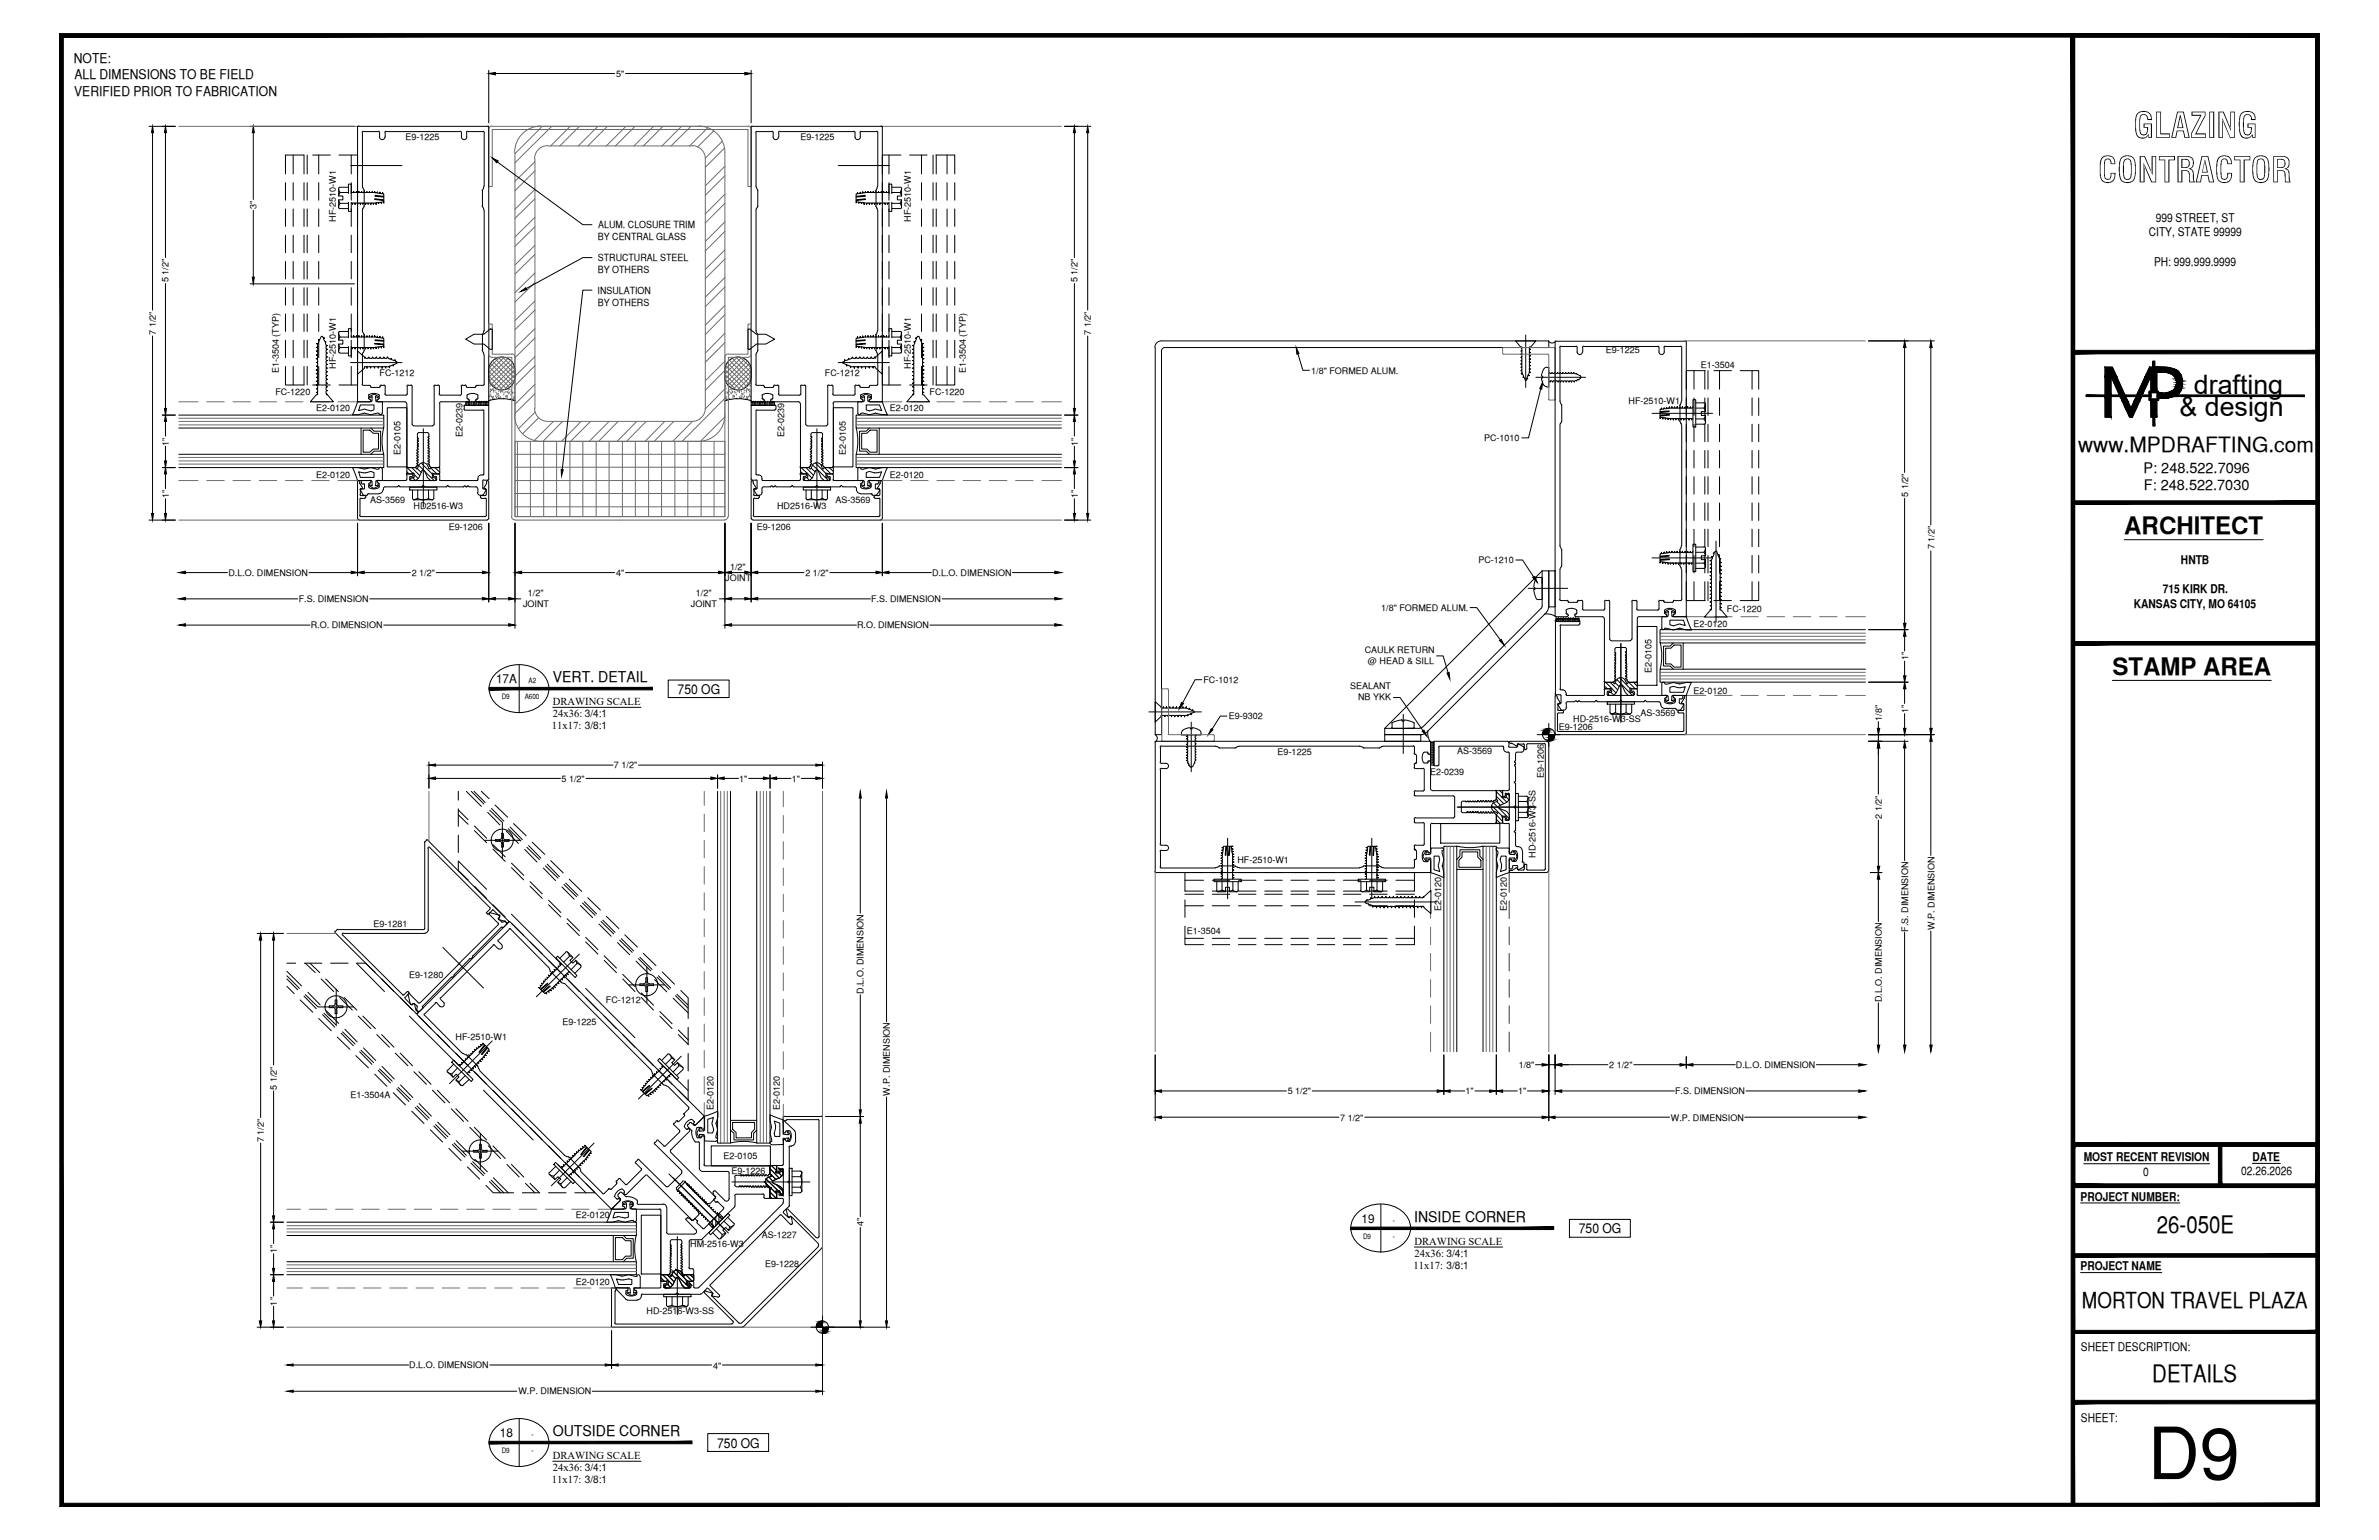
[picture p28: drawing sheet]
<svg xmlns="http://www.w3.org/2000/svg" width="432mm" height="279mm" viewBox="0 0 432 279" stroke-linecap="round" stroke-linejoin="round" font-family="sans-serif">
<defs><g id="words">
<text font-size="13.1" x="389.8" y="268.4">D9</text>
<g font-size="6.3">
<text x="387.2" y="25">GLAZING</text>
<text x="380.8" y="33.1">CONTRACTOR</text>
</g>
<g font-size="4.9">
<text x="398.2" y="71.5">drafting</text>
<text x="395.6" y="75.5">&amp; design</text>
</g>
<g font-size="4.4">
<text x="385.6" y="97">ARCHITECT</text>
<text x="383.4" y="122.5">STAMP AREA</text>
<text x="391.5" y="223.7">26-050E</text>
<text x="390.7" y="250.7">DETAILS</text>
</g>
<text font-size="4" x="377.9" y="237.2">MORTON TRAVEL PLAZA</text>
<text font-size="3.8" x="377.2" y="82">www.MPDRAFTING.com</text>
<g font-size="2.7">
<text x="100.3" y="123.8">VERT. DETAIL</text>
<text x="256.7" y="221.7">INSIDE CORNER</text>
<text x="100.3" y="260.5">OUTSIDE CORNER</text>
</g>
<g font-size="2.6">
<text x="389.1" y="85.8">P: 248.522.7096</text>
<text x="389.1" y="89">F: 248.522.7030</text>
</g>
<g font-size="2.4">
<text x="13.4" y="11.4">NOTE:</text>
<text x="13.5" y="17.4">VERIFIED PRIOR TO FABRICATION</text>
<text x="13.5" y="14.4">ALL DIMENSIONS TO BE FIELD</text>
<text x="123" y="125.9">750 OG</text>
<text x="286.6" y="223.7">750 OG</text>
<text x="130.2" y="262.6">750 OG</text>
</g>
<g font-size="2.2">
<text x="391.3" y="40.2">999 STREET, ST</text>
<text x="390" y="42.9">CITY, STATE 99999</text>
<text x="391" y="48.2">PH: 999.999.9999</text>
<text x="392.6" y="107.6">715 KIRK DR.</text>
<text x="395.9" y="102.3">HNTB</text>
<text x="387.3" y="110.2">KANSAS CITY, MO 64105</text>
<text x="90" y="124">17A</text>
<text x="378.2" y="210.6">MOST RECENT REVISION</text>
<text x="389" y="213.3">0</text>
<text x="406.8" y="213.2">02.26.2026</text>
<text x="408.8" y="210.6">DATE</text>
<text x="247.1" y="221.8">19</text>
<text x="377.6" y="217.8">PROJECT NUMBER:</text>
<text x="377.6" y="230.4">PROJECT NAME</text>
<text x="377.7" y="245.2">SHEET DESCRIPTION:</text>
<text x="377.7" y="257.9">SHEET:</text>
<text x="90.7" y="260.7">18</text>
</g>
<g font-size="1.9">
<text x="100.3" y="128">DRAWING SCALE</text>
<text x="100.3" y="130.1">24x36: 3/4:1</text>
<text x="100.1" y="132.3">11x17: 3/8:1</text>
<text x="256.7" y="225.8">DRAWING SCALE</text>
<text x="256.7" y="228">24x36: 3/4:1</text>
<text x="256.5" y="230.2">11x17: 3/8:1</text>
<text x="100.1" y="269">11x17: 3/8:1</text>
<text x="100.3" y="264.7">DRAWING SCALE</text>
<text x="100.3" y="266.9">24x36: 3/4:1</text>
</g>
<g font-size="1.8">
<text x="108.6" y="41.4">ALUM. CLOSURE TRIM</text>
<text x="108.5" y="43.6">BY CENTRAL GLASS</text>
<text x="108.5" y="47.4">STRUCTURAL STEEL</text>
<text x="108.5" y="53.3">INSULATION</text>
<text x="108.5" y="49.6">BY OTHERS</text>
<text x="108.5" y="55.5">BY OTHERS</text>
</g>
<g font-size="1.6">
<text x="111.8" y="14">5&quot;</text>
<text x="73.6" y="25.5">E9-1225</text>
<text x="145.3" y="25.5">E9-1225</text>
<text x="46.5" y="37.9" transform="rotate(-90 46.5 37.9)">3&quot;</text>
<text x="61" y="40.2" transform="rotate(-90 61 40.2)">HF-2510-W1</text>
<text x="165.3" y="40.2" transform="rotate(-90 165.3 40.2)">HF-2510-W1</text>
<text x="30.6" y="51.2" transform="rotate(-90 30.6 51.2)">5 1/2&quot;</text>
<text x="195.6" y="51.2" transform="rotate(-90 195.6 51.2)">5 1/2&quot;</text>
<text x="28.3" y="60.7" transform="rotate(-90 28.3 60.7)">7 1/2&quot;</text>
<text x="198" y="60.7" transform="rotate(-90 198 60.7)">7 1/2&quot;</text>
<text x="291.5" y="64.1">E9-1225</text>
<text x="50" y="71.6">FC-1220</text>
<text x="50.6" y="67.7" transform="rotate(-90 50.6 67.7)">E1-3504 (TYP)</text>
<text x="61" y="66.9" transform="rotate(-90 61 66.9)">HF-2510-W1</text>
<text x="68.9" y="68.3">FC-1212</text>
<text x="149.7" y="68.3">FC-1212</text>
<text x="165.3" y="66.9" transform="rotate(-90 165.3 66.9)">HF-2510-W1</text>
<text x="168.7" y="71.6">FC-1220</text>
<text x="175.3" y="67.7" transform="rotate(-90 175.3 67.7)">E1-3504 (TYP)</text>
<text x="238" y="67.9">1/8&quot; FORMED ALUM.</text>
<text x="308.7" y="66.7">E1-3504</text>
<text x="57.4" y="74.5">E2-0120</text>
<text x="161.5" y="74.5">E2-0120</text>
<text x="295.6" y="73.2">HF-2510-W1</text>
<text x="30.7" y="80.8" transform="rotate(-90 30.7 80.8)">1&quot;</text>
<text x="72.7" y="82.6" transform="rotate(-90 72.7 82.6)">E2-0105</text>
<text x="83.9" y="79.3" transform="rotate(-90 83.9 79.3)">E2-0239</text>
<text x="142.3" y="79.3" transform="rotate(-90 142.3 79.3)">E2-0239</text>
<text x="153.5" y="82.6" transform="rotate(-90 153.5 82.6)">E2-0105</text>
<text x="195.6" y="80.8" transform="rotate(-90 195.6 80.8)">1&quot;</text>
<text x="269.4" y="80.1">PC-1010</text>
<text x="57.4" y="86.7">E2-0120</text>
<text x="161.5" y="86.7">E2-0120</text>
<text x="30.7" y="90.4" transform="rotate(-90 30.7 90.4)">1&quot;</text>
<text x="67.2" y="91.3">AS-3569</text>
<text x="75.1" y="92.3">HD2516-W3</text>
<text x="141" y="92.3">HD2516-W3</text>
<text x="151.6" y="91.3">AS-3569</text>
<text x="195.6" y="90.4" transform="rotate(-90 195.6 90.4)">1&quot;</text>
<text x="346.3" y="90.2" transform="rotate(-90 346.3 90.2)">5 1/2&quot;</text>
<text x="81.5" y="96.1">E9-1206</text>
<text x="137.4" y="96.1">E9-1206</text>
<text x="351.1" y="99.7" transform="rotate(-90 351.1 99.7)">7 1/2&quot;</text>
<text x="41.5" y="104.5">D.L.O. DIMENSION</text>
<text x="74.7" y="104.5">2 1/2&quot;</text>
<text x="111.8" y="104.5">4&quot;</text>
<text x="131.6" y="105.4">JOINT</text>
<text x="132.5" y="103.4">1/2&quot;</text>
<text x="146.2" y="104.5">2 1/2&quot;</text>
<text x="169.2" y="104.5">D.L.O. DIMENSION</text>
<text x="268.4" y="102.2">PC-1210</text>
<text x="54.2" y="109.2">F.S. DIMENSION</text>
<text x="56.4" y="114">R.O. DIMENSION</text>
<text x="94.9" y="110.2">JOINT</text>
<text x="95.8" y="108.2">1/2&quot;</text>
<text x="125.4" y="110.2">JOINT</text>
<text x="126.3" y="108.2">1/2&quot;</text>
<text x="155.6" y="114">R.O. DIMENSION</text>
<text x="158.1" y="109.2">F.S. DIMENSION</text>
<text x="250.7" y="110.8">1/8&quot; FORMED ALUM.</text>
<text x="307.4" y="113.7">E2-0120</text>
<text x="313.4" y="111.1">FC-1220</text>
<text x="247.7" y="118.5">CAULK RETURN</text>
<text x="346.3" y="119.8" transform="rotate(-90 346.3 119.8)">1&quot;</text>
<text x="218.4" y="123.9">FC-1012</text>
<text x="245" y="125">SEALANT</text>
<text x="248.3" y="120.5">@ HEAD &amp; SILL</text>
<text x="299.8" y="122" transform="rotate(-90 299.8 122)">E2-0105</text>
<text x="307.4" y="126">E2-0120</text>
<text x="223" y="130.5">E9-9302</text>
<text x="246.5" y="127.1">NB YKK</text>
<text x="285.6" y="130.9">HD-2516-W3-SS</text>
<text x="297.8" y="129.9">AS-3569</text>
<text x="341.6" y="130.8" transform="rotate(-90 341.6 130.8)">1/8&quot;</text>
<text x="346.3" y="129.3" transform="rotate(-90 346.3 129.3)">1&quot;</text>
<text x="231.9" y="136.9">E9-1225</text>
<text x="264.5" y="136.7">AS-3569</text>
<text x="283" y="132.5">E9-1206</text>
<text x="101.9" y="141.8">5 1/2&quot;</text>
<text x="111.4" y="139.4">7 1/2&quot;</text>
<text x="134.2" y="141.8">1&quot;</text>
<text x="143.7" y="141.8">1&quot;</text>
<text x="259.6" y="140.5">E2-0239</text>
<text x="280.2" y="141.2" transform="rotate(-90 280.2 141.2)">E9-1206</text>
<text x="341.6" y="148.5" transform="rotate(-90 341.6 148.5)">2 1/2&quot;</text>
<text x="278.7" y="155.6" transform="rotate(-90 278.7 155.6)">HD-2516-W3-SS</text>
<text x="224.6" y="156.7">HF-2510-W1</text>
<text x="261.6" y="165.2" transform="rotate(-90 261.6 165.2)">E2-0120</text>
<text x="273.5" y="165.2" transform="rotate(-90 273.5 165.2)">E2-0120</text>
<text x="67.8" y="168.2">E9-1281</text>
<text x="215.4" y="169.5">E1-3504</text>
<text x="346.3" y="169" transform="rotate(-90 346.3 169)">F.S. DIMENSION</text>
<text x="351.1" y="168.7" transform="rotate(-90 351.1 168.7)">W.P. DIMENSION</text>
<text x="74.3" y="177.5">E9-1280</text>
<text x="102.1" y="185.9">E9-1225</text>
<text x="110" y="182.1">FC-1212</text>
<text x="156.7" y="180.3" transform="rotate(-90 156.7 180.3)">D.L.O. DIMENSION</text>
<text x="341.6" y="181.8" transform="rotate(-90 341.6 181.8)">D.L.O. DIMENSION</text>
<text x="82.7" y="188.6">HF-2510-W1</text>
<text x="50.2" y="197.7" transform="rotate(-90 50.2 197.7)">5 1/2&quot;</text>
<text x="275.7" y="193.8">1/8&quot;</text>
<text x="292.1" y="193.8">2 1/2&quot;</text>
<text x="315.1" y="193.8">D.L.O. DIMENSION</text>
<text x="63.6" y="199.1">E1-3504A</text>
<text x="129.5" y="201.4" transform="rotate(-90 129.5 201.4)">E2-0120</text>
<text x="141.5" y="201.4" transform="rotate(-90 141.5 201.4)">E2-0120</text>
<text x="161.5" y="198.8" transform="rotate(-90 161.5 198.8)">W.P. DIMENSION</text>
<text x="233.7" y="198.6">5 1/2&quot;</text>
<text x="243.3" y="203.3">7 1/2&quot;</text>
<text x="266" y="198.6">1&quot;</text>
<text x="275.5" y="198.6">1&quot;</text>
<text x="303.3" y="203.3">W.P. DIMENSION</text>
<text x="304" y="198.6">F.S. DIMENSION</text>
<text x="47.9" y="207.2" transform="rotate(-90 47.9 207.2)">7 1/2&quot;</text>
<text x="131.3" y="210.3">E2-0105</text>
<text x="132.8" y="213">E9-1226</text>
<text x="104.5" y="220.9">E2-0120</text>
<text x="50.2" y="227.3" transform="rotate(-90 50.2 227.3)">1&quot;</text>
<text x="125.3" y="226.3">HM-2516-W3</text>
<text x="138.3" y="224.6">AS-1227</text>
<text x="156.7" y="222.4" transform="rotate(-90 156.7 222.4)">4&quot;</text>
<text x="104.5" y="233">E2-0120</text>
<text x="138.9" y="229.9">E9-1228</text>
<text x="50.2" y="236.9" transform="rotate(-90 50.2 236.9)">1&quot;</text>
<text x="117.3" y="238.4">HD-2516-W3-SS</text>
<text x="74.3" y="248.2">D.L.O. DIMENSION</text>
<text x="129.4" y="248.3">4&quot;</text>
<text x="94.1" y="253">W.P. DIMENSION</text>
</g>
<g font-size="1.3">
<text x="95.9" y="124">A2</text>
<text x="91.1" y="126.8">D9</text>
<text x="95.2" y="126.8">A600</text>
<text x="252.8" y="221.8">-</text>
<text x="247.4" y="224.7">D9</text>
<text x="252.8" y="224.7">-</text>
<text x="91.1" y="263.6">D9</text>
<text x="96.5" y="260.7">-</text>
<text x="96.5" y="263.6">-</text>
</g>
</g></defs>
<!-- layer: GLASS -->
<g fill="none" stroke="#000" stroke-width=".18">
<path d="M32.4 75.3h37.3v2.4h-37.3M69.6 77.7l-.3 2 .1 1.4 .2 1.3M155.4 77.7l.3 2-.1 1.4-.2 1.3M192.7 75.3h-37.3v2.4h37.3M32.4 82.4h37.3v2.4h-37.3M192.7 82.4h-37.3v2.4h37.3M301.3 116.6l.3 2v1.4l-.3 1.4M338.6 114.2h-37.3v2.4h37.3M338.6 121.4h-37.3v2.4h37.3M130.2 143.6v63.8h2.4v-63.8M137.4 143.6v63.8h2.4v-63.8M264.4 153.5l1.4 .2 1.3 .1 2.1-.3"/>
<path d="M262.1 190.8v-37.3h2.3v37.3M269.2 190.8v-37.3h2.4v37.3M132.6 207.4l2-.3h1.4l1.4 .3M52.1 228.9h63.4v2.4h-63.4M52.1 221.7h63.4v2.5h-63.4M115.5 224.1l-.3 2v1.4l.3 1.4"/>
</g>
<g fill="none" stroke="#6c6c6c" stroke-width=".18">
<path d="M32.4 75.9h37.3M32.4 77.1h37.3M32.4 76.5h37.3M155.4 75.9h37.3M155.4 77.1h37.3M155.4 76.5h37.3M32.4 83h37.3M32.4 84.2h37.3M32.4 83.6h37.3M155.4 83h37.3M155.4 84.2h37.3M155.4 83.6h37.3"/>
<path d="M301.3 114.9h37.3M301.3 116.1h37.3M301.3 115.4h37.3M301.3 122h37.3M301.3 123.2h37.3M301.3 122.6h37.3M130.8 143.6v63.8M131.4 143.6v63.8M132 143.6v63.8M138 143.6v63.8M138.6 143.6v63.8M139.1 143.6v63.8"/>
<path d="M262.6 153.5v37.3M263.2 153.5v37.3M263.8 153.5v37.3M269.7 153.5v37.3M270.4 153.5v37.3M271 153.5v37.3M52.1 222.4h63.4M52.1 229.5h63.4M52.1 223.5h63.4M52.1 222.9h63.4M52.1 230.7h63.4M52.1 230.1h63.4"/>
</g>
<!-- layer: PARTS -->
<g fill="none" stroke="#000" stroke-width=".18">
<path d="M279.8 68.6l.4 1.3M279.8 68.2l.2 .1M280 68.3v.2M280 68.5l-.2 .1M280.2 66.9l-.4 1.3M280.3 69.9l.5 .3M280.8 66.6l-.5 .3M280.8 66.7h.3v3.5h-.3M281.1 67.8l.1-.2 .2 .2h.2l.1-.2 .2 .2h.2l.1-.2 .2 .2h.2l.1-.2 .2 .2h.2l.1-.2 .1 .2h.3l.1-.2 .1 .2h.3l.1-.2 .2 .2h.2l.1-.2 .2 .2h.2l.1-.2 .1 .2h.3v-.2l1.3 .6M286.8 68.2a.22 .22 0 0 1 .2 .2 .22 .22 0 0 1-.2 .2M286.9 68.6l-.3 .4-.2-.2-.1 .1-.1 .3-.2-.2-.2 .1-.1 .2-.1-.2h-.3l-.1 .2-.1-.2h-.2l-.1 .2-.2-.2h-.2l-.1 .2-.2-.2h-.3v.2l-.2-.2h-.3v.2l-.2-.2h-.2l-.1 .2-.2-.2h-.2l-.1 .2-.2-.2h-.2l-.1 .2-.2-.2h-.2v.2l-.3-.2M306.1 72.2v3.2"/>
<path d="M306.1 77v3.1M307.5 67.2v3.4M307.5 72.2v3.2M307.5 77v3.1M309.4 67.2v3.4M309.4 72.2v3.2M309.4 77v3.1M309.5 67.2h-3.4v3.4M310 67.2v3.4M310 72.2v3.2M310 77v3.1M311.1 67.2h3.2"/>
<path d="M312.1 67.2v3.4M312.1 72.2v3.2M312.1 77v3.1M315.8 67.2h3.4v3.4M318 67.2v3.4M318 72.2v3.2M318 77v3.1M319.2 72.2v3.2M319.2 77v3.1M306.1 81.7v3.2M306.1 86.5v3.2M306.1 91.2v3.2"/>
<path d="M306.1 96v3.2M307.5 81.7v3.2M307.5 86.5v3.2M307.5 91.2v3.2M307.5 96v3.2M309.4 81.7v3.2M309.4 86.5v3.2M309.4 91.2v3.2M309.4 96v3.2M310 81.7v3.2M310 86.5v3.2M310 91.2v3.2"/>
<path d="M310 96v3.2M312.1 81.7v3.2M312.1 86.5v3.2M312.1 91.2v3.2M312.1 96v3.2M318 81.7v3.2M318 86.5v3.2M318 91.2v3.2M318 96v3.2M319.2 81.7v3.2M319.2 86.5v3.2M319.2 91.2v3.2"/>
<path d="M319.2 96v3.2M306.1 105.5v3.5h3.4M306.1 100.8v3.1M307.5 100.8v3.1M307.5 105.5v3.5M309.4 100.8v3.1M309.4 105.5v3.5M310 100.8v3.1M310 105.5v3.5M311.1 109h3.2M312.1 100.8v3.1M312.1 105.5v3.5"/>
<path d="M318 100.8v3.1M318 105.5v3.5M319.2 105.5v3.5h-3.4M319.2 100.8v3.1M214.4 133v.3h3.6v-.3M214.7 132.5l-.3 .5M215.6 133.3l-.3 .3h.3v.3l-.3 .1 .3 .1v.3l-.3 .2h.3v.3l-.3 .2h.3v.2l-.3 .3h.3v.2l-.3 .2 .3 .1v.2l-.3 .2 .3 .1v.2l-.3 .2 .3 .1v.2l-.3 .2h.3v.3l-.3 .2h.3v.2l-.1 .2 .2 .1 .1 .2-.1 .1 .3 .3M216 139.1a.22 .22 0 0 0 .2 .1 .22 .22 0 0 0 .2-.1M216 132l-1.3 .5M216 132.1l.2 .2M216.1 132.2h.2M216.4 132l1.3 .5"/>
<path d="M216.4 132.1l-.1 .2M216.9 133.3l.2 .2-.2 .1v.3l.2 .1-.2 .1v.3h.2l-.2 .2v.3h.2l-.2 .2v.2l.2 .1-.2 .2v.2l.2 .2-.2 .1v.2l.2 .1-.2 .2v.2l.2 .1-.2 .2v.2l.2 .1-.2 .1v.3l.2 .1-.6 1.2M217.7 132.5l.3 .5M83.2 156.2l5.1 5.2M83.2 143.6v1.6M83.2 146.7v3.2M83.2 151.5v3.2M83.2 156.3v1.6l1.8 1.7M83.2 146.9l1.8 1.8M83.2 147.8l1.8 1.7M84.6 143.6l2.8 2.7M85.5 143.6l2.3 2.3"/>
<path d="M86 143.6l2.1 2M86.1 149.9l2.2 2.2M86.1 150.7l2.2 2.2M87.4 143.6l1.4 1.3M88.5 147.4l2.2 2.3M88.9 147l2.3 2.2M89.2 146.7l2.2 2.3M89.5 153.2l2.2 2.2M89.5 154.1l2.2 2.2M89.9 146l2.2 2.3M89.9 152.3v.3M90 152.7h.7"/>
<path d="M90.6 152.6h.3l.2 .4M91 151.2h.3M91 153.7h.3M91.1 151.9l-.2 .4h-.9M91.1 151.3v.7M91.1 153v.7M91.3 151.9l.1 .2 .3 .2M91.4 151.3v.7M91.4 153v.7M91.7 152.6l-.3 .2-.1 .2M91.8 152.7h.6M91.8 152.3h.6"/>
<path d="M91.9 150.7l2.2 2.3M92.3 150.4l2.3 2.2M92.4 152.3v.3M92.6 150.1l2.2 2.2M92.8 156.6l2.3 2.2M92.8 157.4l2.3 2.2M93.2 149.4l2.3 2.2M95.2 154.1l2.3 2.3M95.6 153.7l2.3 2.3M95.9 153.4l2.3 2.3M96.2 160l2.2 2.2M96.6 152.8l2.3 2.2"/>
<path d="M98.6 157.5l2.2 2.3M99 157.1l2.3 2.2M99.3 156.8l2.2 2.3M99.9 156.1l2.3 2.3M103.3 159.5l2.3 2.2M215.1 159.7h3.3M218.4 158.3h-3.3v3.4h3.3M220 159.7h3.2M220 158.3h3.2M224.8 159.7h3.2M224.8 158.3h3.2M229.6 159.7h3.1"/>
<path d="M229.6 158.3h3.1M234.3 159.7h3.2M234.3 158.3h3.2M239.1 159.7h3.2M239.1 158.3h3.2M243.8 159.7h3.2M243.8 158.3h3.2M248.6 159.7h3.2M248.6 158.3h3.2M253.4 159.7h3.3M253.4 158.3h3.3v3.4h-3.3M52.1 174.8h1.6"/>
<path d="M52.1 177.6l1.9 2M52.1 177l2.3 2.3M52.1 176.2l2.6 2.7M52.1 178.9l1.3 1.4M55.2 174.8h3.2M55.4 174.8l1.8 1.7M56.3 174.8l1.7 1.7M58.3 177.6l2.3 2.3M59.1 177.6l2.3 2.3M60 174.8h3.2M64.7 174.8l5.1 5.1M64.8 174.8h1.6l1.7 1.7"/>
<path d="M69.3 177.6l2.2 2.3M86.1 160.8l2.2 2.2M89.5 164.1l2.2 2.3M92.8 165.9l9 8.9M92.8 167.5l2.3 2.2M96.2 160.8l2.2 2.2M96.2 170.9l2.2 2.2M99.6 163.3l2.2 2.2M99.6 164.1l2.2 2.3M99.6 174.2l2.2 2.3M102 160.9l2.2 2.2M102.4 160.5l2.2 2.2"/>
<path d="M102.7 160.2l2.2 2.2M102.9 166.7l2.3 2.2M102.9 167.5l2.3 2.2M102.9 177.6l2.3 2.3M105.3 164.3l2.3 2.2M105.7 163.8l2.3 2.3M106 163.6l2.3 2.2M106.3 179.3l9 9M106.3 170.1l2.2 2.2M106.3 170.9l2.2 2.2M106.7 162.9l2.3 2.2M108.7 167.6l2.2 2.3"/>
<path d="M109.1 167.2l2.3 2.2M109.4 166.9l2.2 2.3M109.7 173.4l2.2 2.2M109.7 174.2l2.2 2.3M110 166.2l2.3 2.3M112.1 171l2.2 2.2M112.5 170.6l2.2 2.2M112.8 170.3l2.2 2.2M113 176.8l2.3 2.2M113 177.6l2.3 2.3M113.4 169.6l2.3 2.2M115.4 174.4l2.3 2.2"/>
<path d="M115.9 173.9l2.2 2.2M116.1 173.7l2.3 2.2M116.8 173l2.3 2.2M116.8 178.8l.4 .2v.2M116.8 178.5h-.6l-.1 .2 .1 .1h.6M117.2 179.9h.3M117.2 179.2v.7M117.5 178.1l.2 .3 .2 .1M117.5 178.1v-.7h-.3v.9l-.4 .2M117.5 179.2v.7M117.9 178.8l-.4 .2v.2M117.9 178.5h.7v.2v.1h-.7"/>
<path d="M118.8 177.7l2.2 2.3M119.3 177.3l2.2 2.2M119.5 177l2.2 2.3M120.2 176.3l2.2 2.3M123.6 179.7l1.3 1.3v3.8M215.1 168v3.4h3.3M215.1 164.3h3.3M215.1 162.2h3.3M215.1 163.3v3.1M215.1 170.2h3.3M220 164.3h3.2M220 162.2h3.2"/>
<path d="M220 161.7h3.2M220 171.4h3.2M220 170.2h3.2M224.8 164.3h3.2M224.8 162.2h3.2M224.8 161.7h3.2M224.8 171.4h3.2M224.8 170.2h3.2M229.6 164.3h3.1M229.6 162.2h3.1M229.6 161.7h3.1M229.6 171.4h3.1"/>
<path d="M229.6 170.2h3.1M234.3 164.3h3.2M234.3 162.2h3.2M234.3 161.7h3.2M234.3 171.4h3.2M234.3 170.2h3.2M239.1 164.3h3.2M239.1 162.2h3.2M239.1 161.7h3.2M239.1 171.4h3.2M239.1 170.2h3.2M243.8 164.3h3.2"/>
<path d="M243.8 162.2h3.2M243.8 161.7h3.2M243.8 171.4h3.2M243.8 170.2h3.2M248.6 164.3h3.2M248.6 162.2h3.2M248.6 161.7h3.2M248.6 171.4h3.2M248.6 170.2h3.2M253.4 164.3h3.3M253.4 162.2h3.3M253.4 170.2h3.3"/>
<path d="M256.7 168v3.4h-3.3M256.7 163.3v3.1M54.5 181.4l2.3 2.2M55.2 180.7l2.2 2.3M55.4 180.5l2.3 2.2M55.9 180l2.2 2.3M57.8 184.8l2.3 2.2M58.5 184.1l2.3 2.3M58.8 183.8l2.3 2.3M59.2 183.4l2.3 2.3M60.4 182.8l.4 .2v.9M60.8 181.4h.4"/>
<path d="M60.8 183.9h.4M60.8 182.1l-.2 .3-.8 .1v.3h.7M60.8 181.5v.6M61.1 182.1v.2l.4 .2M61.2 181.5v.6M61.2 183.2v.7M61.2 188.2l2.3 2.2M61.5 182.8h-.2l-.2 .4M61.5 182.5h.7v.2v.1h-.7M61.7 181l2.2 2.3M61.9 187.5l2.2 2.2M62.2 187.2l2.3 2.2"/>
<path d="M62.5 181l2.3 2.3M62.6 186.8l2.2 2.2M64.6 191.5l2.3 2.2M65 184.3l2.3 2.3M65.3 190.8l2.2 2.3M65.5 190.6l2.3 2.2M65.8 184.3l2.3 2.3M66 190.1l2.2 2.3M68 194.9l2.2 2.2M68.4 187.7l2.3 2.3M68.6 194.2l2.3 2.3M68.9 193.9l2.3 2.3"/>
<path d="M69.3 187.7l2.2 2.3M69.3 193.5l2.3 2.3M71.4 198.2l2.2 2.3M71.8 191.1l2.2 2.3M72 197.5l2.2 2.3M72.3 197.3l2.2 2.2M72.6 191.1l2.3 2.3M72.6 181l2.3 2.3M72.7 196.8l2.2 2.3M74.3 184.3l9 9.1M75.1 194.4l2.3 2.3M76 194.4l2.2 2.3"/>
<path d="M76 184.3l2.2 2.3M78.5 197.8l2.3 2.3M79.4 197.8l2.2 2.3M79.4 187.7l2.2 2.3M82.7 191.1l2.3 2.3M86.1 194.4l2.2 2.3M87.8 197.8l9 9M89.5 197.8l2.2 2.3M106.3 181l2.2 2.3M109.7 184.3l2.2 2.3M113 187.7l2.3 2.3M116.4 180.1l2.2 2.3"/>
<path d="M116.4 181l2.2 2.3M116.4 191.1l2.2 2.3M119.8 192.8l5.1 5.1M119.8 183.5l2.2 2.2M119.8 184.3l2.2 2.3M119.8 194.4l2.2 2.3M122.2 181.1l2.7 2.7M122.6 180.7l2.3 2.2M122.9 180.4l2 2M123.1 186.9l1.8 1.8M123.1 187.7l1.8 1.8M124.9 195.9v3.7l-1.8-1.8"/>
<path d="M124.9 186.4v3.1M124.9 191.1v3.2M74.7 201.6l2.3 2.2M75.4 200.9l2.2 2.3M75.7 200.7l2.2 2.2M76.1 200.2l2.2 2.3M78.1 205l2.2 2.2M78.7 204.3l2.3 2.3M79.1 204l2.2 2.2M79.4 203.6l2.3 2.3M81.5 208.3l2.2 2.3M81.9 201.2l2.2 2.3"/>
<path d="M82.1 207.6l2.3 2.3M82.4 207.4l2.2 2.2M82.7 201.2l2.3 2.3M82.8 206.9l2.3 2.3M84.8 211.7l2.3 2.2M85.3 204.5l2.2 2.3M85.5 211l2.3 2.3M85.8 210.8l2.2 2.2M85.9 208.7v.3M86 209h.7M86 208.7h.7M86.1 204.5l2.2 2.3"/>
<path d="M86.2 210.3l2.3 2.3M86.6 209l.4 .2 .1 .9M87 207.6h.3M87 210h.3M87.1 207.6l-.1 .9-.4 .2M87.3 208.3l.1 .2 .3 .2M87.4 207.6v.7M87.4 209.4v.7M87.7 209l-.3 .2-.1 .2M87.8 209h.6M87.8 208.7h.6M88.2 215.1l1.3 1.3h3.7"/>
<path d="M88.4 208.7v.3M88.6 207.9l2.3 2.3M88.8 214.4l2.1 2M89.2 214.1l2.2 2.3M89.5 207.9l2.2 2.3M89.5 213.7l2.8 2.7M92 211.3l2.2 2.3M92.8 211.3l2.3 2.3M92.8 201.2l2.3 2.3M94.8 216.4h3.2M95.4 214.7l1.7 1.7M96.2 214.7l1.7 1.7"/>
<path d="M96.2 204.5l2.2 2.3M99.6 207.9l2.2 2.3M99.6 216.4h3.1M101.2 211.3l5.2 5.1M102.9 211.3l2.3 2.3M106.3 214.7l1.7 1.7h-3.7M128.7 222v.1M129.3 221.4v1.3M129.9 220.8v1.6M130.5 220.2v1.5M131.1 220.7v.5M131.3 221l-.7-.8-1.9 1.9 .7 .8"/>
<circle cx="91.2" cy="152.4" r="2"/>
<circle cx="117.4" cy="178.7" r="2"/>
<circle cx="61" cy="182.7" r="2"/>
<circle cx="87.2" cy="208.8" r="2"/>
</g>
<!-- layer: COMPONENTS2 -->
<g fill="none" stroke="#000" stroke-width=".18">
<path d="M84.2 74.2l.2 .2M84.3 73.7v.5M84.4 73.5l-.2 .1M84.4 73.5h4.2M84.4 74.4h3.3M87.7 74.4l.1 .1M87.8 74.5v11.5l-.1 .2M88.6 73.5l.1 .1v13.3M136.5 73.5l-.2 .1v13.3M136.5 73.5h4.2M137.2 74.5v11.5l.2 .2a.7 .7 0 0 1 .9 .6M137.4 74.4l-.2 .1"/>
<path d="M137.4 74.4h3.3M140.6 73.5l.2 .1M140.8 74.2l-.2 .2M140.8 73.7v.5M209.7 63.1v70.2h1.1v-69.6M210.8 61.8a1.17 1.17 0 0 0-1.2 1.2M210.8 61.8h70.3v1.3h-69.6M211.4 63.1a.6 .6 0 0 0-.6 .6M65.4 88.9l.5 .9M65.5 88.7l-.1 .2M65.5 87.6l.2 .2M65.6 87.4v.2"/>
<path d="M65.7 87.8h.3M65.9 89.8l.7 .1M66 87.8l.2 .1M66.2 87.9v.7M66.2 88.6l-.2 .1h-.5M66.9 89.5l-.3 .4M66.9 88.3l.1 .1M66.9 89.6h1.9M67 88.5a1.81 1.81 0 0 0 1.7 0M67.1 87.6l-.2 .2v.5M67.1 87.1l.2 .2M67.1 87.2h-1.4l-.2 .1"/>
<path d="M67.1 87.7h.1M67.2 87.5v.1M67.3 87.4v.2M68.5 87.4v.2M68.5 87.5l.1 .1M68.6 87.7h.1M68.7 87.1l-.2 .2M68.7 87.6l.1 .2v.5M68.8 88.3v.1M69.5 88.8a.73 .73 0 0 1-.7 .7M69.6 88.6v.2M69.9 88.3l-.3 .3"/>
<path d="M72.2 88.3h-2.3M72.3 88.1h.1M72.3 88.1l-.1 .2M72.4 88.1l.1 .2M72.5 88.3h.1M72.6 88.3h4M73.8 87l-.2 .2h-4.9M73.9 86.2v.9M74.4 86.6v.5M74.4 87l.1 .2M74.5 86.4l-.1 .2M74.5 87.2h4.6"/>
<path d="M74.5 86.5h.3M74.8 86l.1 .1M74.8 86h-.9l-.1 .1M74.9 86.3l-.1 .1M75 86.2v.1M76.6 88.2l-.1 .1M76.7 88.1h.2M76.8 88.1l-.2 .2M76.9 88.1l.1 .2M77 88.2l.1 .1M77.1 88.3h3.9M78.6 86.3l.2 .1"/>
<path d="M78.7 86.2v.1M78.8 86l-.2 .1M78.8 86h.8M78.8 86.5h.3M79.1 86.4l.1 .2M79.2 87l-.1 .2M79.2 86.6v.5M79.6 86l.2 .1M79.8 87l.1 .2M79.8 86.2v.9M79.9 87.2h6.7M81.1 88.3h-.1"/>
<path d="M81.2 88.1h.1M81.2 88.1l-.1 .2M81.3 88.1l.2 .2M84.2 88.2h.3M84.2 88.2l-2.7 .1M84.5 88.2l.2 .1M84.8 88.2h.3M84.8 88.2l-.1 .1M85 88.2l.2 .1M85.2 88.3h1.2M86.4 88.3l.3 .3M86.7 89.4l.2 .4 .7 .1"/>
<path d="M86.7 87l-.1 .2M86.7 86.8v.3M86.7 88.6v.8M87.3 86.2a.6 .6 0 0 0-.6 .6M87.4 86.2h.3M87.6 87.2v1.4M87.6 88.6l.1 .1h.5v.2M87.7 89.8l-.2 .1M87.8 87.1l-.2 .1M87.8 87.1h.8M88.3 88.9l-.6 .9M88.7 86.9l-.1 .2"/>
<path d="M136.3 86.9l.2 .2M136.5 87.1h.8M136.8 88.9l.6 .9M136.9 88.7v.2M137 88.7h.3M137.3 87.1l.1 .1M137.4 89.8l.1 .1M137.4 88.6l-.1 .1M137.4 87.2v1.4M137.5 89.9h.4M138.3 88.6l-.1 1-.4 .3M138.3 86.8v.3"/>
<path d="M138.3 87l.2 .2M138.5 87.2h6.6M138.6 88.3l-.3 .3M138.6 88.3h1.2M139.9 88.2h.3M139.9 88.2l-.1 .1M140.2 88.2l.1 .1M140.5 88.2h.3M140.6 88.2l-.3 .1M140.8 88.2l.1 .1M141 88.3h2.5M143.6 88.3h-.1"/>
<path d="M143.7 88.1l.3 .2M143.8 88.1l-.2 .2M143.9 88.3h4.1M145.2 87l-.1 .2M145.3 86.2v.9M145.4 86l-.2 .1M145.4 86h.8M145.8 86.6v.5M145.8 87l.2 .2h4.6M146 86.4l-.2 .2M146 86.5h.2M146.2 86l.2 .1"/>
<path d="M146.4 86.3l-.2 .1M146.4 86.2v.1M148.1 88.2l-.1 .1M148.2 88.1h.1M148.2 88.1l-.1 .2M148.3 88.1l.2 .2M148.4 88.2l.1 .1M148.5 88.3h4M150.1 86.3l.1 .1M150.1 86.2v.1M150.2 86l-.1 .1M150.2 86h.8l.2 .1"/>
<path d="M150.2 86.5h.4M150.5 86.4l.2 .2M150.7 87l-.2 .2M150.7 86.6v.5M151.2 87l.2 .2M151.3 86.2v.9M151.4 87.2h5M152.5 88.3h-.1M152.6 88.1h.2M152.7 88.1l-.2 .2M152.8 88.1l.1 .2M152.9 88.3h.1"/>
<path d="M153 88.3h2.2M155.2 88.3l.2 .3M155.4 88.8a.73 .73 0 0 0 .8 .7M155.4 88.6v.2M156.2 88.3l.1 .1M156.2 89.6h2M156.2 88.5a1.81 1.81 0 0 0 1.8 0M156.4 87.1l.2 .2M156.4 87.6l-.2 .2v.5M156.4 87.7h.1M156.5 87.5l-.1 .1M156.6 87.4v.2"/>
<path d="M157.8 87.5l.1 .1M157.8 87.4v.2M157.9 87.7h.1M158 87.6l.1 .2v.5M158 87.1l-.3 .2M158 87.2h1.3M158.1 88.3l-.1 .1M158.1 89.5l.2 .2M158.2 89.7l.2 .2M158.4 89.9h.6M158.9 87.9v.7M158.9 88.6l.1 .1"/>
<path d="M159 87.8l-.1 .1M159.1 87.8h.2M159.1 88.7h.5M159.1 89.8l-.1 .1M159.3 87.2l.1 .1M159.4 87.6l-.1 .2M159.5 87.4v.2M159.5 88.7l.1 .2M159.7 88.9l-.6 .9M279.7 110.4l-21.5 21.6M279.9 110l-.2 .4M279.9 110v-6.4h1.2v6.6"/>
<path d="M280.7 111.1l-21.9 21.9M281.1 110.2l-.4 .8M282.3 112.6v13.3M282.4 112.5l-.1 .1M282.4 112.5h4.2M283.2 113.5v11.5M283.3 113.3l-.2 .2M283.3 113.4h3.3M286.5 112.5l.2 .1M286.7 113.2l-.2 .1M286.8 112.6v.6M257.7 132.1h-6.4v1.2h6.7"/>
<path d="M258.1 131.9l-.4 .2M258.8 132.9l-.8 .4M260.2 138.8l.2 .1M260.2 134.7v4.1M260.4 134.5l-.2 .2M260.4 134.5h13.3l.1 .2M260.4 138.9h.6M261.1 138.8l-.1 .1M261.2 135.6v3.2M261.3 135.4l-.2 .1M261.3 135.4h11.5M272.8 135.4l.1 .1"/>
<path d="M272.9 135.9a.6 .6 0 0 0 .6 .6M272.9 135.6v.3M273.6 136.5l.3 .1M273.8 135.4l.2 .2h1.2l.2-.2M273.9 134.7v.7M273.9 136.7v6.6M275 138.7v.3M275 138.1v.2M275 139l.1 .1M275 138.3l.1 .2M275.1 138.5v.1M275.1 139.1v2.6"/>
<path d="M275.1 138.6l-.1 .1M275.1 138l-.1 .1M275.5 135.1v.3M275.6 135h-.1M275.7 135l.8 .5M276.2 136.5h-.8l-.3 .1v1.4M276.5 135.5l.1 .1M276.6 136l-.2 .4-.3 .1M276.6 135.6v.4M282.3 125.9l.1 .1M282.4 126h.8l.1 .2M283.1 125l.2 .2"/>
<path d="M283.2 127.7l-.4 .1 .5 1M283.3 128.8h.1M283.3 127.5l-.1 .1M283.3 126.2v1.3M283.3 125.2h.4M283.6 125.2a.6 .6 0 0 1 .6 .6M284.2 126l.2 .2M284.3 128.4l-.2 .4h-.6M284.3 125.8v.2M284.3 127.6v.8M284.4 126.2h6.7M284.5 127.3l-.3 .3"/>
<path d="M285.9 127.2l-1.4 .1M285.9 127.2h.3M286.2 127.2l.1 .1M286.5 127.2h.2M286.5 127.2l-.2 .1M286.7 127.2l.2 .1M286.9 127.3h2.5M289.5 127.3h-.1M289.7 127.1h.1M289.7 127.1l-.1 .2M289.8 127.1l.1 .2M289.9 127.3h.1"/>
<path d="M290 127.3h3.9M291.2 126l-.1 .2M291.2 125.2v.8M291.3 125l-.2 .1M291.3 125h.9M291.7 126l.2 .2M291.7 125.6v.4M291.9 125.4l-.2 .2M291.9 126.2h4.6M291.9 125.4h.3M292.1 125l.2 .1M292.3 125.3l-.2 .1"/>
<path d="M292.4 125.2v.1M294.1 127.1h.1M294.1 127.1l-.2 .2M294.3 127.1l.1 .1M294.4 127.3h4M296 125.3l.2 .1h.3M296 125.3l.2-.3h.9l.1 1M296.4 125.4l.2 .2M296.6 126l-.2 .2M296.7 125.6v.4M297.1 126l.2 .2M297.3 126.2h5"/>
<path d="M298.5 127.3h-.1M298.5 127.1h.2M298.6 127.1l-.1 .2M298.7 127.1l.1 .2M298.8 127.3h2.3M301.1 127.3l.3 .3M301.4 127.8a.73 .73 0 0 0 .8 .7M301.4 127.6v.2M302.1 127.3l.1 .1M302.2 126.8v.5M302.2 128.5h1.9M302.2 127.5a1.81 1.81 0 0 0 1.8 0"/>
<path d="M302.3 126.1l.2 .2M302.3 126.6l-.2 .2M302.3 126.7h.1M302.5 126.5l-.1 .1M302.5 126.4v.2M303.7 126.5l.1 .1M303.7 126.4v.2M303.8 126.7h.1M303.9 126.6l.1 .2M303.9 126.1l-.2 .2M303.9 126.2h1.4l.1 .1M304 127.3v.1"/>
<path d="M304.1 128.5l.3 .3M304.1 126.8v.5M304.4 128.8h.5M304.8 127.5l.2 .1M305 126.7l-.2 .2v.6M305 126.8h.3M305 127.7h.5M305 128.8h-.1M305.4 126.4l-.1 .3M305.5 127.7v.1M305.6 127.9l-.5 .9M77.1 152.9v15.6"/>
<path d="M77.1 152.7l-.1 .2M77.3 152.4h.4M77.4 152.5l-.3 .3M77.7 152.5l14.6 14.6M77.7 153.9v14.8a.6 .6 0 0 1-.6 .6M78 153.7a.22 .22 0 0 0-.2 0 .22 .22 0 0 0-.1 .2M78 153.8l11 10.9M272.7 143.6v.8l.2 .1M272.7 149.2l.2 .2M272.9 143.4l-.2 .1M272.9 148.2l-.2 .2v.8M272.9 143.4h.9"/>
<path d="M272.9 148.3h.1M272.9 149.4h.9M273 148.2l.2 .2M273.2 144.4l-.3 .1M273.2 144.1v.3M273.2 148.4v.3M273.3 143.9l-.1 .1M273.4 144h.4M273.8 143.9l.1 .1v4.7l-.5 .1-.2-.1M273.8 149.4l.1 .1M273.9 154.5v.2h.4M273.9 157.4l.2 .2"/>
<path d="M273.9 143.2l-.1 .2M273.9 149.5v5.1M273.9 156.1v1.4M274.1 155.9l-.2 .2M274.1 156h.2M274.1 157.7h.3M274.3 155.9l.1 .1M274.4 154.6l-.1 .1M274.4 156.1l.1 .2M274.4 154.6h.1M274.4 156v.1M274.5 157.4l-.1 .2"/>
<path d="M274.5 154.4l-.1 .1M274.6 154.4h.6M274.6 157.2v.3M274.7 157l-.2 .2M274.7 157h.6M274.9 150.8v.1M274.9 146.3v.2M274.9 141.8v.2M274.9 142l.2 .2M274.9 150.9l.1 .2M274.9 146.5l.1 .1M275 146.6v.1"/>
<path d="M275 146.2l-.1 .2M275 141.8l-.1 .1M275 146.1v.1M275 151l.1 .1M275.1 153.3a.35 .35 0 0 0 .5 .3 .73 .73 0 0 1 .7 .7M275.1 146.7v3.9l-.2 .2M275.1 142.2v4M275.1 151.1v2.3M275.1 141.6l-.1 .1M275.2 156.2l-.6 .1M275.2 154.4a1.81 1.81 0 0 1 0 1.8M275.3 157l.2 .2"/>
<path d="M275.5 157.2v.5M275.5 157.7l.1 .1M276.3 156.3l.1 .2M276.4 154.4v1.9M276.4 156.4l.2 .2M276.6 157.1l-.9 .7M276.6 156.6v.6M60.8 168.9v.3M60.9 169.3l14.7 14.6M61.2 168.7l-.3 .3M61.3 168.6l-.1 .1M61.3 168.7h15.6"/>
<path d="M62.2 169.7l11 10.8M62.3 169.3a.22 .22 0 0 0-.2 .1 .22 .22 0 0 0 .1 .3M62.4 169.4h14.8M73.9 179.9l-.6 .6M73.9 179.9h.2M74.1 179.9l.1 .2M77.1 168.4l-.2 .3M81.9 177.4l-5.2 5.1v.2M82 177.3h-.1M82.4 176.9v.1M82.4 177l-.4 .3M82.5 176.7l-.1 .2"/>
<path d="M83.2 175l-6.9 6.9M83.2 174.9l-.1 .1M83.4 174.8l-.1 .1M85.2 174l-2.7 2.8M85.4 173.9l-.2 .1M85.8 173.5v.1M85.8 173.7l-.3 .2M85.8 173.4v.1M88.3 165.5v.1M88.3 165.7l.2 .2M88.5 165.8h.1M88.6 165.9l.8-.9 1.3 1.2"/>
<path d="M88.9 164.7v.1M89 164.9l-.7 .6M89 165.6l1.7 .5M89.1 165.6l-.3 .1v.2l1.6 1.6M90.4 167.5v.3l-7 7M90.5 166.5l-.1 .2 .2 .2M90.5 166.7v.1M90.6 166.8l.5 .5M90.6 166l.1 .2M90.7 166.2l-.1 .4M90.7 166.9l.9 .2M90.7 166.2l-.1 .5"/>
<path d="M91 168.2h.1M91 168.2l-5.1 5.2M91 167.2l.1 .1M91.2 168.2h.1M91.6 167.1l.1 .1M91.6 167.1h.1M91.6 167.2l-.5 .1M91.7 167.1l.2 .3M91.7 167.2l.3 .3M91.9 167.4h.3M92 167.5v.1M92 167.6l-.6 .7"/>
<path d="M92.3 167.1v.1M92.3 167.3v.1M73.1 180.5h.2M73.5 180.9v.2M73.5 181.2l1.2 1.1M74.1 180.6l.4 1.6M74.2 180.1v.1M74.2 180.2l-.7 .8M74.4 180.3h-.2l-.2 .3M74.4 180.4l1.5 1.5M74.5 182.1l.2 .1M74.6 182.2h.2"/>
<path d="M74.9 182.1h.2l.1 .1 .3 1.1M74.9 182.2l-.1 .1M75.1 182.1h.1M75.1 182.1l-.4 .2M75.2 182.1l.6 .5M75.5 183.2h.1M75.5 183.9h.2M75.6 183.3l.2 .3M75.6 183.1l.1 .1M75.7 182.5v.1M75.7 183.3l.4 .2M75.8 182.7l-.2 .4"/>
<path d="M75.8 183.5l.1 .2-.2 .2M75.9 181.9h.3M76.7 182.7l.1 .1M76.7 182.7v.2M76.8 182.9l-.7 .6M140.9 217.3l.1 .1M140.9 212.4l.1 .1M141 211.6v.9M141 216.4v.9M141 216.3l-.1 .1M141 211.5l-.1 .1M141 217.4l1.1 .1"/>
<path d="M141 216.3h.3M141 212.6h.3M141 211.5h1M141.3 216.3l.1 .1M141.4 212.4l-.1 .1M141.4 216.8l.1 .1M141.4 212.1v.4M141.4 216.4v.4M141.5 212l-.1 .1M141.5 216.9h.5M141.5 212h.5M142 212l.1 .1"/>
<path d="M142.1 218.2v.1M142.1 216.8l-.1 .1M142.1 211.3l-.1 .1M142.1 218.4l-15.3 15.2M142.1 205.3l.2 .2M142.2 206.9v4.4M142.2 203.6v1.8M142.2 212.1v4.7M142.2 217.6v.6M142.2 219.9v.1M142.3 206.7l-.2 .2M142.3 206.8h.2"/>
<path d="M142.3 205.5h.2M142.5 206.7l.1 .1M142.5 203.5a.22 .22 0 0 0-.2-.1 .22 .22 0 0 0-.2 .2M142.5 203.5l1.8 1.7M142.6 205.4l-.1 .1M142.6 206.8v.1M142.6 206.9l.1 .1M142.7 205.2l-.1 .2M142.7 207.1h.6M142.7 205.2h.5M143 214.3v.2M143.1 214.5l.2 .1"/>
<path d="M143.2 205.1a1.32 1.32 0 0 1 .2 1.9M143.2 214.6l.1 4.2M143.3 208.2l-.1 6M143.3 214.2l-.2 .2M143.3 218.8l-1.1 1M143.3 218.7l-.1 .1M143.4 207h-.1M143.4 207.9l-.2 .2M143.4 208h.2M144.2 205.2l.1 .3M144.3 207.2a.73 .73 0 0 1-.7 .7M144.4 205.5v1.7"/>
<path d="M112.1 233.6a.22 .22 0 0 0-.2 .2 .22 .22 0 0 0 .1 .2l1.7 1.8M112.1 233.7h1.8M113.6 235.7l.3 .1M113.8 233.6l.2 .2M113.9 234.1l-.3 .1v.5l.2 .2M113.9 235.9h1.8M114 233.8l-.1 .3M115.2 233.8v.3h.2M115.3 233.6l-.1 .2M115.4 233.7h4.4M115.4 234.1l.1 .1M115.5 234.9l-.7 .2-1-.1"/>
<path d="M115.5 234.8v.1M115.6 234.3v.5M116.4 235.1a.73 .73 0 0 1-.7 .7M116.5 235v.1M116.6 234.8l-.2 .2M116.6 234.8h6.1M119.9 233.5l-.1 .1M120 232.6v1M120.5 233v.6M120.5 233.5l.1 .1M120.6 233.7h4.7M120.9 232.5l.1 .1"/>
<path d="M121 232.5l-1 .1M121 232.9l-.5 .1M121 232.6l-.1 .3M122.7 234.7v.1M122.8 234.6h.2M122.9 234.6l-.2 .2M123 234.6l.1 .2M123.1 234.7l.1 .1M123.2 234.8h4M124.8 232.6l.1 .3M124.9 232.5l-.1 .1M124.9 232.5l1 .1"/>
<path d="M124.9 232.9h.4M125.3 232.9v.1M125.3 233.5v.1M125.4 233v.6M125.9 233.5l.1 .1M125.9 232.6v1M126 233.7h.7M126.8 233.6h-.1M127.2 234.7v.1M128.3 233.7h.1M128.3 233.7l-1 1.1M128.5 233.7l.9 .9"/>
<path d="M128.9 233.1v.2M128.9 233.3l1.7 1.7M129.2 235v.1M129.3 235.1l1.1 .2M129.3 234.6v.1M129.4 234.8l-.2 .1M130.5 235.3h-.2M130.6 235v.1M130.6 235.2v.1M141.6 220.4h.1M141.6 220.4l-12.7 12.7M141.8 220.4l1.7 1.8"/>
<path d="M142.2 220l.9 .9M143.1 220.9h.1M143.4 220.7h.2M143.4 220.7l-.1 .2M143.5 222.1h.1M143.6 220.8l.2 1.1M143.8 221.9l-.2 .3"/>
</g>
<!-- layer: GASKETS -->
<g fill="none" stroke="#000" stroke-width=".18">
<path d="M64.9 72.9l-.9 2.4M64.9 72.9h2.5M65.9 74.3l1.4 .2 .6-.1v-.9h-2.5l-.3 1 .8-.2M66 75l-1 .2h-1M66.1 74.9h.1M66.2 75l1.1 .2 1.2-.3 .3 .1M67 71.9l.1 .2M67.1 72.1l.5-.2-.1 .9M67.5 72.7l-.2 .1M67.7 71.5h.3M67.8 71.6l-.7 .3M68 71.6l.7 .3"/>
<path d="M68.2 72.7l.2 .1M68.4 72.9h1v2.1M68.6 72.1l-.5-.2 .2 .9M68.7 71.9l-.1 .2M68.8 75a.29 .29 0 0 0 .3 .2 .29 .29 0 0 0 .2-.2M155.7 75a.29 .29 0 0 0 .3 .2 .29 .29 0 0 0 .3-.2M156.3 75l.3-.1 1.2 .3 1.1-.2M156.3 71.9l.1 .2M156.5 72.1l.4-.2-.1 .9M156.7 72.9h-1v2.1M156.8 72.7l-.1 .1M157.3 71.5h-.2l-.7 .4"/>
<path d="M157.4 71.6l.7 .3M157.5 72.7l.2 .1M157.7 72.9h2.4M158 72.1l-.5-.2v.9M158 71.9l-.1 .2M158.7 74.3l-.9 .2-.6-.1v-.9h2.4l.4 1-.8-.2M159 74.9h-.2M159 75l1.1 .2h1M159.1 74.3h-.4M160.2 72.9l.9 2.4M64 84.8l.9 2.4M64 84.8h1l1 .3"/>
<path d="M64.9 87.2h2.5M65.9 85.8l-.8-.2 .3 1h2.5v-.9l-.6-.2-.9 .3M66.2 85.1h-.1M66.4 85.8h-.5M67.1 88.1l.7 .5M67.1 88l-.1 .1M67.3 87.2l.2 .1M67.5 87.3l.1 .8-.5-.1M67.7 88.5h.3M68.3 87.3l-.2 .8 .5-.1M68.4 87.2l-.2 .1M68.6 88l.1 .1"/>
<path d="M68.7 88.1l-.7 .5M69.3 85.1a.29 .29 0 0 0-.2-.3 .29 .29 0 0 0-.3 .3l-.3 .1-1.2-.4-1.1 .3M69.4 85.1v2.1h-1M73.8 85.9l.1 .1M73.9 85.6l.3 .4M73.9 84.9v1M73.9 84.8l-.1 .1M74.5 86.8v.3M74.5 87.1l.1 .1M74.6 86.7l-.1 .1M74.7 84.8l1.5 1.5M74.9 86.7l.5 .5"/>
<path d="M75 85.9h.1M75.1 85.9l-.2 .1h-1M75.1 86.6l-.5 .1M75.1 86.5l-.1 .1M75.2 86.1l.7 .7M75.2 86v.6M75.7 85l-.1 .1-.1-.3h-1.6l1.1 1.1M75.8 85l.7 .7M75.9 84.6l-.1 .4M76 84.5a.92 .92 0 0 1 .8-.6 .92 .92 0 0 1 .9 .6M76 84.5l.9 .8M76.5 84.1l2 1.9"/>
<path d="M76.5 85.4a.29 .29 0 0 1 .3-.1 .29 .29 0 0 1 .3 .1M76.6 85.5l-.6 1.2-.5 .5h-.8M77.1 85.5l.5 1.2 .6 .5h.8M77.1 85.5l1.7 1.7M77.7 84.6l.2 .5 .3-.3h1.5M78.1 84.8l1.2 1.2M78.4 86.5l.1 .1M78.5 86v.6M78.5 85.9h-.1M78.5 85.9l.3 .1 1-.1M78.5 86.6l.5 .1M78.9 84.8l.9 .9"/>
<path d="M79 86.7l.1 .1M79.1 87.1l-.1 .1M79.1 86.8v.3M79.7 84.8l.1 .1M79.8 84.9v1M145.3 85.5l.5 .5M145.3 84.9v1M145.3 84.8l-.1 .1M145.4 84.8l1.1 1.1M146 86.8v.3M146.1 86.7l-.1 .1M146.3 84.8l1.3 1.4"/>
<path d="M146.4 86.6l.5 .6M146.5 85.9h.1M146.5 85.9l-.2 .1-1.1-.1M146.6 86.6l-.6 .1M146.6 86.5l-.1 .1M146.6 86.6v-.6l.8 .7M147.3 85l.7 .6M147.4 84.6l-.3 .5-.2-.3h-1.5M147.4 84.5a.92 .92 0 0 1 .8-.6 .92 .92 0 0 1 .9 .6M147.5 84.4l2.9 2.8M148 85.4a.29 .29 0 0 1 .2-.1 .29 .29 0 0 1 .3 .1M148 84l1.9 1.9"/>
<path d="M148 85.5l-.6 1.2-.5 .5-.9-.1 .1 .1M148.5 85.5l.5 1.2 .6 .5 .9-.1M149.1 84.6l.3 .5 .2-.3h1.5M149.7 84.8l1.1 1.2M149.9 86.5v.1M149.9 85.9h.2l.1 .1h.9M149.9 86v.6M150 86.6l.4 .1M150.4 86.7l.1 .1M150.5 84.8l.8 .7M150.6 86.8v.3M151.1 84.8l.1 .1"/>
<path d="M151.2 85.9l-.1 .1M151.3 84.9v1M156.4 88.1l.6 .5M156.4 88l-.1 .1M156.7 87.2l.1 .1M156.8 87.3l.1 .8-.4-.1M157.1 88.5h.2M157.5 87.3v.8l.5-.1M157.7 87.2l-.2 .1M157.7 87.2h2.4M157.9 88l.1 .1M158.1 88.1l-.7 .5"/>
<path d="M158.7 85.8h.4M158.7 85.8l-.9-.3-.6 .2v.9h2.4l.4-1-.8 .2M158.9 85.1l-1.1-.3-1.2 .4-.3-.1a.29 .29 0 0 0-.2-.3 .29 .29 0 0 0-.4 .1v2.3h1M161.1 84.8l-.9 2.4M161.1 84.8h-1l-1.3 .3M301.6 114a.29 .29 0 0 0 .3 .2 .29 .29 0 0 0 .3-.2M302.2 114l1.5 .3 1.1-.3M302.4 111.1l.4-.2v.9M302.6 111.9h-1v2.1M302.7 111.7l-.1 .2M303.3 110.5h-.3l-.7 .4-.1 .2h.1M303.3 110.6l.7 .3"/>
<path d="M303.7 111.9h2.4M303.9 110.9l-.1 .2-.4-.2 .1 .8 .1 .2M304.6 113.3l-.9 .2-.6-.2v-.8h2.5l.3 1-.8-.2M304.9 114h-.1M304.9 114l1.2 .3h.9M305.1 113.2h-.5M306.1 111.9l.9 2.4M291.2 124.9l.1 .1M291.2 124.5l.6 .5M291.3 123.8l-.1 1.1M291.3 123.8h1.6l.1 .2M291.4 123.8l1.1 1"/>
<path d="M291.9 126l.2 .2M292 125.7l-.1 .4 .1 .1M292.2 123.8l1.4 1.4M292.4 125.6l.5 .5M292.5 125.4l-.1 .1M292.5 124.9l-.1-.1-.2 .2h-.9M292.5 125.6l-.5 .1M292.5 124.9l.8 .8M292.5 125v.5M293.2 123.9l.7 .7M293.3 123.6l-.2 .5-.2-.1M293.3 123.5a.92 .92 0 0 1 .9-.6 .92 .92 0 0 1 .8 .6"/>
<path d="M293.5 123.3l2.8 2.9 .1-.1M293.9 124.4a.29 .29 0 0 1 .3-.1 .29 .29 0 0 1 .2 .1M293.9 124.5l-.5 1.2-.5 .5h-.9M294 123l1.8 1.9 .1-.1M294.2 126.2h.1M294.4 124.5l.6 1.2 .5 .5h.9M295 123.6l.3 .4M295.6 123.8l1.2 1.2M295.8 125l.1 .5M295.9 125.6l.5 .2M296 124.8l.2 .2 .9-.1M296.5 123.8l.7 .7"/>
<path d="M296.5 125.8v.3M297.1 123.9v-.1h-1.6l-.1 .3-.2-.1M297.2 123.9v1M302.3 127.1l.7 .5M302.3 126.9l-.1 .2M302.6 126.2l.1 .1M302.8 126.3v.8l-.4-.1M303 127.5h.3M303.5 126.3l-.1 .8 .4-.1M303.6 126.2l-.1 .1M303.8 126.9l.1 .2M304 127.1l-.7 .5"/>
<path d="M304.6 124.7l.5 .1M304.6 124.8l-.9-.3-.6 .2v.9h2.5l.3-1-.8 .2M304.8 124.1h.1M304.8 124.1l-1.1-.3-1.2 .3-.3-.1a.29 .29 0 0 0-.2-.2 .29 .29 0 0 0-.3 .1l-.1 2.3h1M307 123.8l-.9 2.4h-2.4M307 123.8h-.9l-1.2 .3M258.3 155.1v.3M258.3 155.5l.5 .6M258.7 154.5h.2l-.1 .6 .7-.1M258.8 154.5l-.5 .7M259.5 155.6l.2 .2M259.5 155.7l-.7-.1 .1 .5-.2 .1"/>
<path d="M259.6 158.3l2.4 .9M259.7 154.8l-.2 .1M259.7 155.8v2.5M261.1 156.8l.2 1.3-1-.3v-2.5h.9l.1 .7-.2 .8M261.7 153.8a.29 .29 0 0 1 .3 .3 .29 .29 0 0 1-.3 .3M261.7 153.9h-2v.9M261.7 154.4l.4 1.5-.3 1.1M261.8 157v.1M261.8 157.2l.3 1.1v1M270.8 146.2l1.9 1.9M271.1 145.7l2.8 2.8M271.3 145.5a.92 .92 0 0 0-.6 .9 .92 .92 0 0 0 .6 .8"/>
<path d="M271.3 147.3l.5 .1M271.5 149.3l.1 .1M271.6 144.5l1.3 1.3M271.6 147.8l1.1 1.2M271.6 148.7l.7 .7M271.6 143.5v1.6l.2 .1M271.6 143.4l-.1 .1M271.7 145.4l.7 .7M271.7 149.4h1M271.7 143.4h1M271.8 147.6l-.2 .2v1.5M271.8 145.4l-.5 .1"/>
<path d="M271.8 145.2v.1M271.8 147.5v.1M271.8 153.8a.29 .29 0 0 0-.3 .3 .29 .29 0 0 0 .3 .3M271.8 157v.1M271.8 153.9h2.1v.9M271.8 154.4l.1 .3-.3 1.2 .2 1.1M271.8 157.2l-.2 1.1v1M272.2 146.1a.29 .29 0 0 0-.2 .3 .29 .29 0 0 0 .2 .3M272.2 146.7l1.2 .5 .5 .6v.8M272.2 143.4l.5 .6M272.5 156.8l-.1 1.3 1-.3v-2.5h-.9l-.2 .7 .2 .8M272.6 144.6l.6 .1"/>
<path d="M272.6 148.1l.1 .3v.9M272.6 143.4l.1 .1M272.7 144.7l.8 .8M272.7 148l-.1 .1M272.7 143.5v1l-.1 .2-1-1.1M272.7 148.1h.5M272.7 149.3l-.1 .1M273.2 148l.1 .1M273.3 144.6l-.1 .1M273.4 144.6l.5 .5M273.4 148.1v.5M273.4 144.2v.5"/>
<path d="M273.4 148.6l.1 .1M273.5 144.1l-.1 .1M273.6 148.7h.3M273.6 144.1h.3M273.7 144.1l.2 .2M273.8 144.1l.1 .1M273.9 148.6l-.1 .1M273.9 146.4h.1M273.9 144.2v.9l-.5 .5-1.2 .5M273.9 155.8l.1 2.5-2.4 .9M273.9 154.8l.2 .1M274.1 155.7l.8-.1-.1 .5"/>
<path d="M274.1 155.6l-.2 .2M274.7 156.1l.2 .1M274.8 154.6l.1 .5-.8-.1M274.9 154.5l-.2 .1M274.9 154.5l.4 .7M275.3 155.1v.3M275.3 155.5l-.4 .6M111 219.4l-.9 2.3M113.1 218.4l.1 .2M113.3 218.6l.4-.2v.8M113.5 219.3l-2.4 .1M113.6 219.2l-.2 .1"/>
<path d="M113.9 218l-.7 .4M114.1 218h-.3M114.2 218l.7 .4M114.4 219.2l.1 .1M114.6 219.3h.9v2.1M114.8 218.4l-.1 .2-.4-.2 .1 .8M126.5 205.7l.4 .7M126.5 205.4v.3M126.9 204.6l.2 .1M126.9 204.7l-.3 .7M127.1 206.2l-.2 .1M127.1 204.8l-.2 .4h.9"/>
<path d="M127.7 205.9l.1 .1M127.8 205.9l-.9-.1 .2 .5M127.8 205l-.1 .2M127.9 206.1v.9l2.1 .1M127.9 202.6v2.4M129.3 203.6l-.1 .4M129.3 203.6l.2-.8-1 .3v2.4h.8l.2-.5-.2-1M129.9 203.7v.2M130 206.4a.29 .29 0 0 1 .2 .3 .29 .29 0 0 1-.2 .3M130 203.9l.2 1.1-.3 1.2 .1 .2M130.2 201.6l-2.3 .9M130.3 201.7v.9l-.3 1.2"/>
<path d="M138.7 214.4l1.1 1.1-1.1-1.1M139 213.9l2.3 2.2M139.5 213.6a.92 .92 0 0 0-.6 .8 .92 .92 0 0 0 .6 .9M139.5 215.3l.5 .2-.5-.2M139.6 213.6l.7 .7M139.7 217.3l.1 .1M139.8 202.3l2.3 .9M139.8 202.3v1l.2 1.1M139.8 217.1l.3 .3M139.8 216.3l1.1 1.1M139.8 212l1.6 1.7M139.8 211.6v1.5l.2 .1"/>
<path d="M139.8 211.5l-.1 .1M139.8 211.5h1l.2 .1M139.8 217.4h1M140 213.2v.2M140 215.5v.1M140 204.4v.1M140 204.5l-.2 1.1 .3 1.5M140 211.5l1 .9M140 213.4l-.5 .2 .5-.2M140 207.1a.29 .29 0 0 0-.2 .3 .29 .29 0 0 0 .3 .2M140.1 213.2l-.3-.3 1 1.1-.7-.7M140.4 214.1l-.1 .5 1.3 .7 .5 .5-.1 .9"/>
<path d="M140.8 204.2v.5l-.3 .9 .2 .6h.8v-2.4l-1-.4 .3 .8M140.8 212.6l.1 .1M140.8 216.2l.2 .2v.9M140.8 211.5l.1 .1M140.9 217.3l-.1 .1M141 216.6l-1-1-.2 .2v1.5M141 211.6v.9l-.2 .1v.2h.7M141 211.6v.9l-.2 .2M141.3 211.9l.3 .3h.5v.9l-.5 .5-1.2 .6M141.4 212.8l.5 .6M141.4 216.1l.1 .1M141.5 216.1l-.7 .1"/>
<path d="M141.5 212.6l-.1 .1M141.5 216.2l.2 .4M141.5 216.2l.2 .5M141.6 216.4l.6 .6M141.6 216.6l.1 .1M141.7 212.3l-.3 .5M141.7 212.3l.4 .5M141.7 212.3l.4 .4M141.7 216.7h.3M142.1 216.1l-1.1-1.2 1.1 1.3M142.1 203.2l.1 2.5M142.1 205.7l.2 .1"/>
<path d="M142.2 206.7v.9l-2.1 .1M142.3 206.5l-.2 .2M142.3 206.6l.8-.2-.2 .5M142.9 205.4l.2 .5-.8-.1M142.9 206.9l.2 .1M143.1 205.3l-.2 .1M143.1 205.4l.4 .7M143.5 206v.3M143.5 206.3l-.4 .7M110.8 231.2l.9 2.4M110.8 231.3h1l1.1 .2M111.7 233.6l2.5 .1"/>
<path d="M112.1 220.8l-.8 .2 .3-1h2.4v.9l-.6 .1-.9-.2M112.2 221.5l-1.1 .2h-.9M112.3 221.4h-.1M112.5 220.8h-.5M112.7 232.2h.5M112.7 232.2l-.8-.2 .4 1h2.4v-.8l-.6-.2-.9 .2M112.9 231.5h.1M113 231.5l1.1-.2 1.5 .3M113.9 234.6l.7 .4M113.9 234.4l-.1 .2M114.1 233.6l.2 .2M114.4 233.8v.8l-.5-.2"/>
<path d="M114.5 235h.3M114.9 221.4l-1.4 .3-1.2-.2M115.1 233.8l-.1 .8 .4-.2M115.2 233.6l-.2 .2M115.4 234.4l.1 .2M115.5 234.6l-.7 .4M115.5 221.4a.29 .29 0 0 1-.3 .3 .29 .29 0 0 1-.3-.3M115.6 231.6a.29 .29 0 0 1 .3-.3 .29 .29 0 0 1 .2 .3M116.2 231.6v2.1h-1M119.9 232.3l.1 .1M120 231.3v1.1M120 231.8l.6 .7"/>
<path d="M120 231.2l-.1 .1M120 231.3h1.6l.1 .2-.1-.2-1.6 .1M120.3 231.3l.9 .9M120.5 233.2l.5 .5M120.6 233.5l.1 .1M120.6 233.2v.4M120.7 233.1l-.1 .1M121.1 232.3l.1 .1M121.2 232.3l-.2 .2h-1M121.2 232.3l.1 .1M121.2 232.3l-.2 .2h-.9M121.2 233.1l.5 .5"/>
<path d="M121.2 233l-.4 .2M121.2 233l.5 .6M121.2 233l-.5 .2M121.2 232.9l-.1 .1M121.3 232.4l-.1 .6M121.3 232.3l.8 .9M121.7 231.5h.1M121.9 231.5a1.05 1.05 0 0 1 1-1.1 1.05 1.05 0 0 1 1.1 1.1M122 230.6l3.2 3M122.1 230.6l3.1 3.1M122.1 231l-.2 .5M122.4 232.5l-1.3-1.2 1.3 1.3"/>
<path d="M122.6 232l-.7-.8 .8 .8-.6 1.1-.5 .6h-.8M122.6 231.9a.29 .29 0 0 1 .3-.1 .29 .29 0 0 1 .3 .1M123.2 232l.6 1.1 .5 .6h.8M123.7 233l.6 .7M123.8 231l.2 .5M124 231.5h.1M124.5 231.3l1.2 1.2M124.5 232.9l.1 .1M124.6 232.4l.1 .6M124.6 232.2l-2-1.9 2 2-.1 .1M124.7 233l.5 .2-.1-.1M124.7 232.3l.2 .2h.9"/>
<path d="M124.7 233l.4 .2M124.7 232.3l-.1 .1M124.7 232.3l.2 .2h1M125 232.7l.6 .5M125.2 233.5l-.1 .1M125.2 233.2v.4M125.3 231.3l.6 .6M125.8 231.2l.1 .1h-1.6l-.2 .2M125.8 231.3l.1 .1M125.9 232.3l-.1 .1M125.9 231.3l-.1 1.1"/>
</g>
<!-- layer: COMPONENTS -->
<g fill="none" stroke="#000" stroke-width=".18">
<path d="M64.9 23.1v49.7M65.1 22.9l-.2 .1M65.1 22.9h23.5M65.8 24.1v9.7l.1 .3M65.8 38.2v21.8l.1 .3M65.9 37.8l-.1 .3M65.9 34.2l.2 .3M65.9 23.8l-.2 .2M66 23.9h2.7M66.1 34.5v.1M66.1 34.6v2.8M66.1 37.5l-.2 .3"/>
<path d="M68.7 23.8l.2 .2v.9M68.9 24.9a.48 .48 0 0 0 .5 .4 .48 .48 0 0 0 .4-.4M69.9 24.1v.8M70.1 23.8l-.2 .2M70.1 23.9h13.5M83.5 23.8l.3 .2v.9M83.8 24.9a.48 .48 0 0 0 .4 .4 .48 .48 0 0 0 .5-.4M84.7 24.1v.8M84.9 23.8l-.3 .2M84.9 23.9h2.8M87.5 37.4h.1M87.5 34.5v.1"/>
<path d="M87.6 34.6v2.8M87.6 37.5l.2 .3M87.7 23.8l.2 .2v9.8M87.7 37.8l.1 .3M87.8 34.2l-.2 .3M87.8 33.8l-.1 .3M87.9 38.2v21.8M88.6 22.9l.1 .1M88.7 23.1v49.7M136.3 23.1v49.7M136.5 22.9l-.2 .1M136.5 22.9h23.5"/>
<path d="M137.2 38.2v21.8l.1 .3M137.2 24.1v9.7l.1 .3M137.3 37.8l-.1 .3M137.4 34.2l.1 .3M137.4 23.8l-.2 .2M137.4 23.9h2.7M137.5 34.5v.1M137.5 34.6v2.8M137.5 37.5l-.1 .3M140.1 23.8l.2 .2v.9M140.3 24.9a.48 .48 0 0 0 .5 .4 .48 .48 0 0 0 .5-.4M141.4 24.1v.8"/>
<path d="M141.5 23.8l-.2 .2M141.5 23.9h13.5M155 23.8l.2 .2v.9M155.2 24.9a.48 .48 0 0 0 .5 .4 .48 .48 0 0 0 .4-.4M156.1 24.1v.8M156.3 23.8l-.2 .2M156.3 23.9h2.8M158.9 37.4h.1M159 34.5l-.1 .1M159 34.6v2.8M159 37.5l.2 .3M159.1 23.8l.2 .2v9.8"/>
<path d="M159.2 37.8l.1 .3M159.2 34.2l-.2 .3M159.3 33.8l-.1 .3M159.3 38.2v21.8M160 22.9l.1 .1M160.1 23.1v49.7M87.8 60l-.1 .3M159.3 60l-.1 .3M64.9 72.7l.2 .2h2M65.7 69.7l.2 .2M65.8 64.4v5.3M65.9 64l-.1 .4"/>
<path d="M65.9 60.4l.2 .3M66 69.9h1.1M66.1 60.7v2.9M66.1 63.5v.1M66.1 63.6l-.2 .4M66.9 72.2l.1 .2M66.9 71.7a1.56 1.56 0 0 1 1.9 0v.6M66.9 71.8v.5M67.1 72.5h.1M67.1 69.9l.1 .2M67.1 72.4l.1 .1M67.2 70.1l.2 .2"/>
<path d="M67.2 72.7l-.2 .2M67.3 70.1v.1M67.3 72.6v.1M67.4 70.3h1.4M68.5 72.6v.2l.2 .1M68.6 72.4l-.1 .1M68.6 72.5h.1M68.7 72.9h4.8M68.8 72.2l-.1 .2M69 70.1l-.2 .2M69 70.1v.1M69.2 69.9l-.2 .2"/>
<path d="M69.2 69.9h.5M69.7 69.9l.2 .2M69.9 71.5l.2 .2M69.9 70.1v1.4M70.1 71.7h3.6M73.5 72.9l.3 .3M73.9 73.2v11.4M73.9 71.5l-.2 .2M73.9 70.1v1.4M74.1 69.9l-.2 .2M74.1 69.9h.5M74.6 69.9l.2 .2"/>
<path d="M74.8 70.1v6.9M74.8 76.9l.3 .3M75.1 77.3h3.4M75.8 79.8v.2M75.8 78.8v.9M75.8 80v.1M75.8 79.7v.1M75.9 79.7h.1M75.9 79.5v.1M77.6 78.5l.3 .3M77.6 78.5h-1.6l-.2 .3M77.7 79.3v.1"/>
<path d="M77.7 79.8v.1M77.8 79.4l.1 .2M77.8 79.9l.1 .1M77.8 79.3h.1M77.8 79.4h.1M77.8 79.9h.1M77.8 79.8h.1M77.9 78.8v.4M77.9 79.2l-.1 .1M77.9 79.6l-.1 .1M78.8 76.9l-.3 .3M78.8 70.1v6.9"/>
<path d="M79 69.9l-.3 .2M79 69.9h.6M79.5 69.9l.3 .2M79.7 71.5l.2 .2M79.8 70.1v1.4M79.8 73.2v11.4M79.9 71.7h3.7M80 72.9l-.2 .3M83.8 70.1v1.4M83.8 71.5l-.3 .2M83.9 69.9l-.2 .2M83.9 69.9h.6"/>
<path d="M84.4 69.9l.2 .2M84.6 70.1l.2 .2M84.8 72.2l.1 .2M84.8 72.3v-.6a1.56 1.56 0 0 1 1.9 0v.6M85 72.5h.1M85 72.4l.2 .1M85.2 72.6l-.1 .2-.2 .1h-4.8M86.4 70.1l-.2 .2h-1.4M86.4 72.6v.2l.2 .1M86.5 72.4l-.1 .1M86.6 72.5h.1M86.6 72.9h2"/>
<path d="M86.7 72.2l-.1 .2M87.5 63.5v.1M87.5 60.7h.1M87.6 63.6l.2 .4M87.6 60.8v2.8M87.7 69.9h-1.2l-.1 .2M87.7 64l.1 .4M87.8 60.4l-.2 .3M87.9 64.4v5.3M87.9 69.7l-.2 .2M88.7 72.7l-.1 .2M136.3 72.7l.2 .2"/>
<path d="M136.5 72.9h2M137.2 69.7l.2 .2h1.2M137.2 64.4v5.3M137.3 64l-.1 .4M137.4 60.4l.1 .3M137.5 60.7v2.9M137.5 63.5l-.1 .5M138.3 71.7a1.56 1.56 0 0 1 2 0v.6M138.3 72.2l.2 .2M138.4 71.8v.5M138.5 72.5h.1M138.5 69.9l.2 .2"/>
<path d="M138.5 72.4l.2 .1M138.7 70.1l.1 .2M138.7 72.7l-.2 .2M138.7 70.1v.1M138.7 72.6v.1M139.9 72.6l.1 .2 .1 .1M140 72.4l-.1 .1M140.1 72.5h.1M140.1 72.9h4.9M140.3 72.2l-.2 .2M140.4 70.1l-.2 .2h-1.3M140.5 70.1v.1"/>
<path d="M140.6 69.9l-.2 .2M140.7 69.9h.5M141.1 69.9l.3 .2M141.3 71.5l.2 .2h3.7M141.4 70.1v1.4M144.9 72.9l.3 .3M145.3 73.2v11.4M145.4 71.5l-.3 .2M145.4 70.1v1.4M145.5 69.9l-.2 .2M145.5 69.9h.5M146 69.9l.2 .2"/>
<path d="M146.2 70.1v6.9M146.2 76.9l.3 .3M146.6 77.3h3.4M147.2 79.2l.1 .1-.1 .3M147.2 79.6l.1 .1M147.2 78.8v.4M147.3 79.8v.1M147.3 79.9l-.1 .1M147.3 79.3h.1M147.3 79.4h.1M147.3 79.9h.1M147.3 79.8h.1"/>
<path d="M147.5 78.5l-.3 .3M147.5 78.5h1.5l.3 .3M149.1 80v.1M149.1 79.5v.2M149.2 79.7l.1 .1M149.2 79.7h.1M149.2 79.5v.1M149.3 79.8l-.1 .2M149.3 78.8l-.1 .7M150.2 76.9l-.2 .3M150.2 70.1v6.9M150.4 69.9l-.2 .2"/>
<path d="M150.4 69.9h.6M151 69.9l.2 .2M151.1 71.5l.3 .2M151.2 70.1v1.4M151.3 73.2v11.4M151.4 71.7h3.6M151.5 72.9l-.3 .3M151.5 72.9h4.9M155.2 70.1v1.4M155.2 71.5l-.2 .2M155.4 69.9l-.3 .2M155.4 69.9h.5"/>
<path d="M155.9 69.9l.2 .2M156.1 70.1l.1 .2M156.2 72.2l.2 .2M156.2 72.3v-.6a1.56 1.56 0 0 1 2 0v.6M156.3 70.3h1.4M156.4 72.5h.1M156.4 72.4l.2 .1M156.6 72.6l-.1 .2-.1 .1M157.8 70.1l-.2 .2M157.8 72.6l.1 .2 .1 .1M158 69.9l-.2 .2M158 72.4l-.2 .1"/>
<path d="M158 69.9h1.1M158 72.5h.1M158.1 72.9h1.9M158.2 72.2l-.2 .2M158.9 63.5l.1 .1M159 60.7h-.1M159 60.8v2.8M159 63.6l.2 .4M159.2 64l.1 .4M159.2 60.4l-.2 .3M159.3 64.4v5.3M159.3 69.7l-.2 .2"/>
<path d="M160.1 72.7l-.1 .2M282.4 61.8l-.1 .2v49.8M282.4 61.9h23.5M283.1 72.7l.1 .4M283.1 63.1v9.7M283.2 76.8l-.1 .3v21.9M283.3 73.2l.1 .3M283.3 62.8l-.2 .2M283.3 62.9h2.8M283.5 73.6v2.8l-.2 .4M286 62.8l.3 .2M286.3 63.8a.48 .48 0 0 0 .4 .5 .48 .48 0 0 0 .5-.5"/>
<path d="M286.3 63.1v.8M287.3 63.1v.8M287.4 62.8l-.2 .2M287.5 62.9h13.4M300.9 62.8l.2 .2M301.1 63.8a.48 .48 0 0 0 .5 .5 .48 .48 0 0 0 .5-.5M301.1 63.1v.8M302.1 63.1v.8M302.2 62.8l-.2 .2M302.3 62.9h2.8M304.9 76.4h.1M304.9 73.5v.1"/>
<path d="M304.9 73.6v2.8M304.9 76.5l.2 .3M305 62.8l.2 .2M305.1 76.8l.1 .3M305.1 73.2l-.2 .3M305.2 72.7l-.1 .4M305.2 63.1v9.7M305.2 77.2v21.8M305.9 61.8l.2 .2v49.8M64.9 87.3l.2-.1 .1 .1M64.9 87.4v6.6M64.9 94l.3 .3"/>
<path d="M65.2 94.4h23.3M65.3 93.5l.2 .2M65.3 87.7l.5 .8M65.3 87.4v.2M65.3 87.6v.1M65.3 89.8l.2 .1M65.3 90.6v2.9M65.4 88.8v1M65.5 90.4l-.2 .1M65.5 88.6l-.2 .2M65.5 90.4h.7M65.5 93.7h22.6"/>
<path d="M65.5 89.9h.7M65.5 88.7h.2M65.8 88.5l-.2 .2M66.2 89.9l.2 .2M66.4 90.2l-.2 .2M66.4 90.1v.1M73.8 84.6l.1 .2M74 84.8h1.4M75.5 84.7l-.2 .1M75.6 84.5h.1M75.7 84v.2M75.7 83.5v.2"/>
<path d="M75.7 83.1v.1M75.7 82.6v.1M75.7 82.1v.2M75.7 81.6v.2M75.7 84.6l-.3 .2M75.8 81.2v.4M75.8 80.3v.3M75.8 81.3h.1M75.8 80.8v.1M75.8 80.3h.1M75.8 84.2l.1 .1M75.8 83.8h.1"/>
<path d="M75.8 83.2l.1 .2M75.8 82.8l.1 .1M75.8 82.3l.1 .1M75.8 81.9h.1M75.8 83.8v.1M75.8 83.3v.2M75.8 82.8v.2M75.8 82.4v.1M75.8 81.9v.1M75.8 80.9v.2M75.8 84.3v.1M75.8 81.1v.1"/>
<path d="M75.8 80.6v.1M75.8 80.2v.1M75.9 81.1h.1M75.9 81h.1M75.9 80.6h.1M75.9 80.1h.1M75.9 80h.1M75.9 83.9l-.1 .2M75.9 83.5l-.1 .1M75.9 83l-.1 .1M75.9 82.5l-.1 .1M75.9 82l-.1 .2"/>
<path d="M75.9 81.6l-.1 .1M75.9 80.5h.1M75.9 81.4v.1M75.9 84.5h-.2M77.7 80.2v.2M77.7 80.7v.2M77.7 81.2v.1M77.7 81.7v.1M77.7 82.1v.2M77.7 82.6v.2M77.7 83.1v.1M77.7 83.6v.1"/>
<path d="M77.7 84v.2M77.8 80.3l.1 .3M77.8 80.9l.1 .1M77.8 80.3h.1M77.8 80.4h.1M77.8 80.9h.1M77.8 81.2h.1M77.8 80.7v.1M77.8 81.3l.1 .1M77.8 81.9h.1M77.8 82.3l.1 .1M77.8 82.8l.1 .1"/>
<path d="M77.8 83.2l.1 .1M77.8 83.8h.1M77.8 84.2l.1 .1M77.8 84.2l.1 .2M77.9 80.1l-.1 .1M77.9 81.1l-.1 .1M77.9 80.5l-.1 .2M77.9 81.4v.2M77.9 81.9v.1M77.9 82.4v.1M77.9 82.8v.2M77.9 83.3v.2"/>
<path d="M77.9 83.8v.1M77.9 84.5l.3 .3M77.9 81.6l-.1 .1M77.9 82.1l-.1 .1M77.9 82.5l-.1 .2M77.9 83.1h-.1M77.9 83.5l-.1 .1M77.9 84l-.1 .1M78 84.4v.1M78.2 84.7l.1 .1M78.3 84.8h1.3M79.8 84.6l-.2 .2"/>
<path d="M87.2 90.2l.1 .2M87.2 90.1v.1M87.3 89.9l-.1 .2M87.4 90.4h.7M87.4 89.9h.7M87.8 88.5l.2 .2M88 88.7h.1M88 88.6l.2 .2M88.1 90.4l.2 .1M88.2 89.8l-.2 .1M88.3 90.6v2.9l-.3 .2M88.3 88.8v1"/>
<path d="M88.3 87.6v.1M88.3 87.3l.2-.1 .1 .1M88.3 87.4v.2M88.3 87.7l-.4 .8M88.7 87.4v6.6M88.7 94l-.3 .3M136.3 94l.3 .3M136.3 87.4v6.6M136.3 87.3l.2-.1 .2 .1M136.7 94.4h23.2M136.7 87.4v.2M136.7 87.7l.5 .8"/>
<path d="M136.7 93.5l.2 .2M136.7 87.6v.1M136.8 90.6v2.9M136.8 89.8l.1 .1M136.8 88.8v1M136.9 90.4l-.1 .1M136.9 88.6l-.1 .2M137 90.4h.7M137 89.9h.7M137.2 88.5v.1l-.2 .1M137.6 89.9l.2 .2M137.8 90.2l-.2 .2"/>
<path d="M137.9 90.1v.1M145.2 84.6l.2 .2M145.4 84.8h1.4M146.9 84.7l-.1 .1M147.1 84.6l-.2 .2M147.1 84.5l-.1 .1M147.1 81.4v.2M147.1 81.9v.1M147.1 82.4v.1M147.1 82.8v.2M147.1 83.3v.2M147.1 83.8v.1"/>
<path d="M147.1 84.4v.1M147.1 84.2v.2M147.2 80.5l.1 .2M147.2 80.1l.1 .2-.1 .3M147.2 81.1l.1 .2M147.2 81.6l.1 .1M147.2 82.1l.1 .1M147.2 82.5l.1 .2M147.2 83.1h.1M147.2 83.5l.1 .1M147.2 84l.1 .1M147.3 80.7v.2"/>
<path d="M147.3 81.7v.1M147.3 82.1v.2M147.3 82.6v.2M147.3 83.1v.1M147.3 83.6v.1M147.3 84v.2M147.3 80.9l-.1 .1M147.3 80.3h.1M147.3 80.4h.1M147.3 80.9h.1M147.3 81.2h.1M147.3 80.7v.1"/>
<path d="M147.3 81.3l-.1 .1M147.3 81.9h-.1M147.3 82.3l-.1 .1M147.3 82.8l-.1 .1M147.3 83.2l-.1 .1M147.3 83.8h-.1M147.3 84.2l-.1 .1M149.1 83.8v.1M149.1 83.3v.2M149.1 82.8v.2M149.1 82.4v.1M149.1 81.9v.1"/>
<path d="M149.1 81.4v.2M149.1 80.9v.2M149.1 80.5v.1M149.1 84.3v.1M149.2 81.1l.1 .1M149.2 80.6l.1 .1M149.2 80.2l.1 .1M149.2 81.1h.1M149.2 81h.1M149.2 80.6h.1M149.2 80.1h.1M149.2 80h.1"/>
<path d="M149.2 83.9l.2 .2M149.2 83.5l.2 .1M149.2 83l.2 .1M149.2 82.5l.2 .1M149.2 82l.2 .2M149.2 81.6l.2 .1M149.2 80.5h.1M149.2 81.4v.1M149.2 84.5h.2M149.3 81.3h.1M149.3 80.8l-.1 .1M149.3 80.3h.1"/>
<path d="M149.3 81.2l-.1 .2M149.3 80.3l-.1 .1M149.3 84v.2M149.3 83.5v.2M149.3 83.1v.1M149.3 82.6v.1M149.3 82.1v.2M149.3 81.6v.2M149.3 84.5h.1M149.4 84.2l-.2 .1M149.4 83.8h-.2M149.4 83.2l-.2 .2"/>
<path d="M149.4 82.8l-.2 .1M149.4 82.3l-.2 .1M149.4 81.9h-.2M149.4 84.6l.2 .2M149.6 84.7l.1 .1M149.7 84.8h1.4M151.2 84.6l-.2 .2M158.6 90.2l.2 .2M158.7 90.1v.1M158.8 89.9l-.2 .2M158.8 90.4h.8M159.3 88.5l.1 .2"/>
<path d="M159.4 88.7h.1M159.5 88.6l.1 .2M159.5 90.4l.2 .1M159.6 89.8l-.1 .1h-.7M159.7 90.6v2.9l-.2 .2h-22.5M159.7 88.8v1M159.8 87.3l.1-.1 .2 .1M159.8 87.7l-.5 .8M159.8 87.4v.2M159.8 87.6l-.1 .1M160.1 94l-.2 .3M160.1 87.4v6.6"/>
<path d="M283.1 99l.1 .3M283.3 99.4l.2 .4M283.5 99.8v2.8M304.9 99.7v.1M304.9 99.8v2.8M305.1 99.4l-.2 .3M305.2 99l-.1 .3M282.3 111.7l.1 .2M282.4 111.9h2M283.1 108.7l.2 .3M283.2 103l-.1 .3v5.5M283.3 109h1.2"/>
<path d="M283.5 102.5l-.1 .1M283.5 102.7l-.2 .3M284.2 111.2l.2 .2M284.2 110.8a1.37 1.37 0 0 1 2 0M284.3 110.8v.5M284.4 111.4h.1M284.4 108.9l.2 .2M284.4 111.4l.2 .1M284.6 109.1l.2 .2h1.4M284.6 111.7l-.2 .2M284.7 109.1v.1M284.7 111.6v.1"/>
<path d="M285.8 111.7l.2 .2h4.9M285.9 111.6v.1M286 111.4l-.2 .1M286 111.4h.1M286.2 111.2l-.2 .2M286.2 110.8v.5M286.4 109.2h.1M286.5 108.9l-.3 .4M286.6 109h.5M287.1 108.9l.2 .2M287.2 110.5l.2 .2M287.3 109.2v1.3"/>
<path d="M287.5 110.7h3.6M290.9 111.9l.2 .3M291.2 112.2v11.4M291.3 110.5l-.2 .2M291.3 109.2v1.3M291.4 108.9l-.2 .2M291.5 109h.5M291.9 108.9l.3 .2M292.2 109.2v6.7l.2 .3M292.5 116.3h3.4M293.1 119.8l.1 .1M293.1 119.3l.1 .2-.1 .3"/>
<path d="M293.1 118.8l.1 .2M293.1 118.4l.1 .2-.1 .3M293.1 117.8v.6M293.2 119.9v.2M293.2 119.1l-.1 .3M293.2 118.9v.2M293.2 120h.1M293.2 119.6h.1M293.2 119.5h.1M293.2 119h.1M293.2 118.7h.1M293.2 118.6h.1"/>
<path d="M293.2 119.1v.1M293.4 117.5l-.3 .3M293.4 117.5h1.5l.3 .3M295.1 118.2v.2M295.1 118.8v.1M295.1 119.2v.2M295.1 119.7v.2M295.1 118.4v.3M295.1 118.9l.1 .1M295.1 119.4v.3M295.1 119.8l.1 .2M295.1 118.3h.1"/>
<path d="M295.1 118.4h.1M295.1 118.9h.1M295.1 119.3h.1M295.1 119.4h.1M295.1 119.9h.1M295.1 118.7v.1M295.1 119.7v.1M295.2 117.8l-.1 .5M295.2 118.6h.1M295.2 119.1l-.1 .1M295.2 119.6h.1M296.2 115.9l-.3 .3"/>
<path d="M296.2 109.2v6.8M296.4 108.9l-.2 .2M296.4 109h.5M296.9 108.9l.2 .2M297.1 110.5l.2 .2M297.1 109.2v1.3M297.2 112.2v11.4M297.3 110.7h3.6M301.1 110.5l-.2 .2M301.1 109.2v1.3M301.3 108.9l-.2 .2M301.3 109h.5"/>
<path d="M301.8 108.9l.4 .4M302 109.2h.1M302.1 111.2l.2 .2M302.1 110.8a1.37 1.37 0 0 1 2 0M302.1 110.8v.5M302.2 109.3h1.4M302.3 111.9h-4.8l-.3 .3M302.3 111.4h.1M302.4 111.4l.1 .1M302.5 111.7l-.2 .2M302.5 111.6v.1M303.7 109.1l-.1 .2"/>
<path d="M303.7 111.7l.2 .2M303.7 109.1v.1M303.7 111.6v.1M303.9 108.9l-.2 .2M303.9 111.4l-.2 .1M303.9 109h1.2M303.9 111.4h.1M304.1 111.2l-.2 .2M304.1 110.8v.5M304.9 102.5v.1M304.9 102.7l.2 .3M305.1 103l.1 .3"/>
<path d="M305.2 108.7l-.2 .3M305.2 103.4v5.4M306.1 111.7l-.2 .2h-1.9M209.7 134.7v23.5M209.8 134.5l-.2 .2M209.8 134.5h49.7l.2 .2M210.6 138.3l.2 .2M210.6 135.6v2.7M210.6 139.6v13.6M210.8 135.3l-.2 .2M210.8 139.4l-.2 .2M210.8 138.5h.8a.48 .48 0 0 1 .5 .5 .48 .48 0 0 1-.5 .4h-.8"/>
<path d="M210.8 135.4h9.8M220.6 135.4l.3 .1M221 135.4l.3 .3M221.2 135.7h3M224.2 135.7h-.1M224.6 135.4l-.4 .3M224.9 135.4l-.3 .1M225 135.4h21.8M246.7 135.4l.4 .1M247.1 135.4l.4 .3M247.5 135.7h2.9M250.4 135.7h-.1"/>
<path d="M250.8 135.4l-.4 .3M251.1 135.4l-.4 .1M251.1 135.4h5.4M256.5 135.3l.2 .2M256.7 139.2l.2 .2M256.7 136.7l.1 .1M256.7 135.6v1.1M256.7 138.7v.6M256.9 138.5l-.2 .2M256.9 138.6h.1M256.9 136.8l.1 .2M256.9 139.4h1.4"/>
<path d="M257 138.4l-.1 .2M257.1 137v1.4M258.3 139.4l.2 .2v3.7l-.2 .2M258.4 136.5a1.81 1.81 0 0 0 0 1.9M258.4 138.4h.7M259 136.5l.2 .1M259.1 136.5h-.7M259.1 136.7l.2 .1M259.2 138.3l-.2 .1M259.2 136.7h.1M259.3 138l-.2 .2M259.3 136.8h.2"/>
<path d="M259.3 138h.2M259.4 138l.3 .3M259.7 138.3v4.8l.2 .3M259.7 134.7v2M259.7 136.6l-.3 .2M274.1 134.9h.3M274.4 134.8h.1M274.4 134.9l.8 .4M275.4 135.2l-.2 .1M275.5 135.1v.1M275.6 134.9l-.2 .2M275.6 135h.9"/>
<path d="M276.5 134.9l.2 .2M276.7 135.1v.7l.1 .2M276.9 136h.1M277.1 135.1v.7l-.1 .2M280.3 134.9l.2 .2M280.3 134.9h-3l-.2 .2M280.5 135.1v22.6M280.8 134.5l.3 .3M280.8 134.5h-6.7l-.2 .2 .2 .1M281.1 134.8v23.2M282.3 133l.2 .3h23.3M282.3 126.4v6.6"/>
<path d="M282.3 126.3l.1-.1 .2 .1M282.6 126.4l.1 .3M282.6 132.5l.3 .2h22.5M282.7 129.5v3M282.7 126.7l.4 .7M282.7 128.7l.2 .2h.8M282.8 127.8v1M282.9 127.6l-.2 .2M282.9 127.7h.1M283.1 127.4l-.1 .2M283.6 128.9l.2 .2M283.7 129.3h-.8l-.2 .2"/>
<path d="M283.8 129.2l-.2 .1M283.8 129.1v.1M291.1 123.6l.2 .2M291.3 123.8h1.4M292.8 123.7l-.1 .1M293 123.5v.1M293.1 123.6l-.2 .2M293.1 123v.2M293.1 122.6v.1M293.1 122.1v.1M293.1 121.6v.2M293.1 121.1v.2"/>
<path d="M293.1 120.7v.1M293.1 120.3l.1 .3M293.1 123.3h.1M293.1 122.7l.1 .1M293.1 122.3l.1 .1M293.1 121.8l.1 .1M293.1 121.3l.1 .1M293.1 120.8l.1 .1M293.2 122.8v.1M293.2 122.3v.2M293.2 121.8v.2M293.2 121.4v.1"/>
<path d="M293.2 120.9v.1M293.2 120.1l-.1 .2M293.2 123.3v.1M293.2 120.5h.1M293.2 122.9l-.1 .2M293.2 122.5l-.1 .1M293.2 122l-.1 .1M293.2 121.5l-.1 .1M293.2 121l-.1 .2M293.2 120.6h-.1M293.2 120.1h.1M293.2 123.4l-.1 .1"/>
<path d="M295.1 120.2v.1M295.1 120.7v.1M295.1 121.1v.2M295.1 121.6v.2M295.1 122.1v.1M295.1 122.6v.1M295.1 123v.2M295.1 120.2h.1M295.1 120.3l.2 .2M295.1 120.8l.2 .1M295.1 121.3l.2 .1M295.1 121.8l.2 .1"/>
<path d="M295.1 122.2l.2 .2M295.1 122.7l.2 .1M295.1 123.2l.2 .1M295.2 120l-.1 .2M295.2 120.4v.2M295.2 120.9v.1M295.2 121.4v.1M295.2 121.8v.2M295.2 122.3v.2M295.2 122.8v.1M295.3 123.2v.1M295.3 123.5v.1"/>
<path d="M295.3 120.6l-.2 .1M295.3 121.1l-.2 .1M295.3 121.5l-.2 .2M295.3 122l-.2 .1M295.3 122.5l-.2 .1M295.3 123l-.2 .1M295.3 123.4v.1M295.4 123.6l.1 .2M295.5 123.7l.1 .1M295.7 123.8h1.3M297.1 123.6l-.1 .2M304.5 129.2l.2 .1"/>
<path d="M304.6 129.1v.1M304.7 128.9l-.2 .2M304.7 129.3h.8M304.7 128.9h.8M305.2 127.4l.1 .2M305.4 127.7h.1M305.5 129.3l.1 .2M305.5 127.6l.1 .2M305.6 128.7l-.1 .2M305.6 127.8v1M305.6 129.5v3M305.6 132.5l-.2 .2"/>
<path d="M305.7 126.6v.1M305.7 126.7l-.5 .7M305.8 126.4v.2M305.8 126.3l.1-.1 .2 .1M306.1 133l-.3 .3M306.1 126.4v6.6M209.6 158.1l.2 .2M210.6 153.1l.2 .3M210.6 157.3l.2 .2M210.6 154.5v2.8M210.8 154.2l-.2 .3M210.8 153.4h.8a.48 .48 0 0 1 .5 .4 .48 .48 0 0 1-.5 .5h-.8"/>
<path d="M210.8 157.5h9.8M220.9 157.3l-.3 .1M221.3 157.2l-.3 .2M224.1 157.1h.1M224.2 157.1h-3M224.2 157.2l.4 .2M224.6 157.3l.3 .1M225 157.5h21.8M247.1 157.3l-.4 .1M247.5 157.2l-.4 .2M250.3 157.1h.1M250.4 157.1h-2.9"/>
<path d="M250.4 157.2l.4 .2M250.7 157.3l.4 .1M251.1 157.5h5.4M256.7 154l.2 .2M256.7 149.1l.2 .2M256.7 144.2l.2 .2M256.7 156.1v1.2l-.2 .2M256.7 143.7v.5M256.7 148.6v.5M256.7 153.5v.6M256.8 155.9l-.1 .2M256.9 154.2l.1 .1"/>
<path d="M256.9 153.3l-.2 .2M256.9 148.3l-.2 .3M256.9 143.4l-.2 .3M256.9 154.2h.1M256.9 153.4h1.4M256.9 149.3h1.4M256.9 148.4h6.9M256.9 144.4h6.9M256.9 143.5h1.4M257 155.8l-.1 .2M257.1 154.4v1.4M258.3 149.2l.2 .3v3.6l-.2 .3"/>
<path d="M258.4 154.4a1.81 1.81 0 0 0 0 1.9M258.4 156.3h.7M259 154.4l.2 .1M259.1 154.4h-.7M259.1 154.6l.2 .1M259.2 156.2l-.2 .1M259.2 154.6h.1M259.2 156.1v.1M259.3 155.9l-.2 .2M259.3 156h.2M259.3 154.7h.2M259.4 156l.3 .2"/>
<path d="M259.7 158.1l-.2 .2h-49.7M259.7 156.2v2M259.7 154.5l-.3 .2M259.9 149.4l-.2 .2v4.9M260 143.4h11.5M260 149.4h11.5M263.7 144.4l.3 .3v3.4M264 148.1l-.3 .3M265.2 147.2l.4 .2h.7M265.9 145.4h.1M265.9 145.4l-.6 .1-.1 1.7M266 145.4h.2"/>
<path d="M266.1 145.4v.1M266.3 145.4v.1M266.3 147.3h.1M266.3 147.4h.1M266.4 145.4h-.2M266.4 147.4h.1M266.4 145.4l.2 .1 .3-.1M266.6 145.4v.1M266.7 145.4v.1M266.7 147.4h-.1M266.8 147.4h.1M266.8 147.3h.1"/>
<path d="M266.9 145.4h.1M266.9 147.4h.1M267 147.4h.1M267 145.4h.1M267 145.4v.1M267.2 145.4v.1M267.2 147.3h.2M267.3 147.4h-.2M267.3 147.4h.1M267.3 145.4h-.1M267.4 147.4h.1M267.4 145.4l.2 .1 .2-.1"/>
<path d="M267.5 145.4v.1M267.7 145.4v.1M267.7 147.4h-.1M267.7 147.4h.1M267.7 147.3h.2M267.8 145.4h.1M267.9 147.4h.1M267.9 145.4h.2M268 145.4v.1M268.2 147.3h.1M268.2 145.3h.1M268.2 147.4h-.2"/>
<path d="M268.2 147.4h.1M268.2 145.4v.1M268.4 147.4v.1M268.4 145.4l.1 .1M268.4 147.5h.2M268.4 145.4h.2M268.7 145.4l-.1 .1M268.7 147.3h.1M268.7 145.3h.1M268.7 147.4l-.1 .1M268.9 147.4v.1M268.9 145.4v.1"/>
<path d="M268.9 147.5h.1M268.9 145.4h.1M269.1 147.3h.2M269.1 145.3h.2M269.2 147.4l-.1 .1M269.2 145.4l-.1 .1M269.3 147.4l.1 .1M269.4 145.4v.1M269.4 147.5h.1M269.4 145.4h.1M269.6 145.4v.1M269.6 147.3h.2"/>
<path d="M269.6 145.3h.2M269.7 147.4l-.1 .1M269.8 147.4l.1 .1M269.8 145.4l.1 .1M269.8 147.5h.2M269.8 145.4h.2M270.1 147.3h.1M270.1 145.3h.1M270.1 147.4v.1M270.1 145.4v.1M270.3 147.4v.1M270.3 145.4l.1 .1"/>
<path d="M270.3 147.5h.2M270.3 145.4h.2M270.6 145.4l-.1 .1M270.6 147.3h.2M270.6 145.3h.2M270.6 147.4l-.1 .1M270.8 147.4v.1M270.8 145.4v.1M270.8 147.5h.1M270.8 145.4h.1M271 147.3h.2M271.1 147.4l-.1 .1"/>
<path d="M271.1 145.4l-.1 .1M271.2 145.2l-.2 .1M271.2 145.3h.1M271.2 147.4l.1 .1M271.3 147.5h.1M271.3 147.6l.3 .3v1.3M271.4 145.2h-.2M271.4 143.4l.2 .1M271.5 145l-.1 .2M271.6 144.9l-.1 .2M271.6 149.2l-.2 .2M271.6 143.6v1.4"/>
<path d="M274.1 158.3h6.7M274.4 157.9l-.4 .1 .1 .2M275.2 157.4l.2 .2M275.2 157.5l-.8 .4M275.4 157.6l.2 .2M275.5 157.6v.1M275.6 157.9h.9M276.7 157.6l-.2 .2M276.8 156.8l-.1 .1v.8M276.9 156.8h.1M277 156.8l.1 .1v.8M277.1 157.7l.2 .2h3"/>
<path d="M280.5 157.6l-.2 .3M281.1 158l-.3 .2M89.5 171.5h.3M89.5 171.5l-9.5 9.5M89.8 171.5l.6 .6M90.4 170.5v.3M90.5 170.8l.6 .6M91 171.4a.48 .48 0 0 1 0 .7 .48 .48 0 0 1-.6 0M92.3 167.2h.2M92.4 167.3l-16.6 16.6M92.4 168.5h.3M92.5 168.6l-2 2"/>
<path d="M92.6 167.3l35.2 35.1M92.7 168.6l6.9 6.9M99.5 175.5l.2 .3M99.8 175.8l.1 .4M99.8 176.2l.1 .1M99.9 176.3l2 1.9M101.8 178.3h.1M102 178.3l.4 .1M102.3 178.4l.4 .2M102.7 178.6l15.4 15.5M75.7 183.9v.2M75.8 184.1l35.1 35.2"/>
<path d="M77 183.9v.3M77.1 184.2l6.8 6.9M79 181.9h.3M79.1 182l-2 2M79.3 182l.6 .6M79.9 181v.3M80 181.4l.6 .5M80.5 181.9a.48 .48 0 0 1 0 .7 .48 .48 0 0 1-.7 0M84 191l.3 .2M84.3 191.3l.4 .1M84.7 191.4h.1M84.8 191.5l1.9 1.9"/>
<path d="M86.7 193.4v.1M86.7 193.5l.2 .4M86.9 193.8l.2 .4M87.1 194.2l15.4 15.4M118.1 194l.2 .3M118.3 194.4l.1 .3M118.4 194.8l2 2M120.4 196.7l.1 .1M120.5 196.8l.3 .1M120.8 196.9l.3 .2M121.2 197.1l3.8 3.8M102.4 209.6l.4 .2"/>
<path d="M102.8 209.8l.5 .1M103.2 209.9h.1M103.3 210l1.9 1.9M105.3 212l.1 .4M105.4 212.4l.2 .3M105.6 212.7l3.8 3.8M110.4 215.7h.2M110.5 215.7l-.8 .8h-.4M110.7 215.7v.1M110.7 215.7h.3M110.9 219.2h.2M111.2 219.1v.1l.1 .1"/>
<path d="M111.4 219.4h1.8M111.5 217l.1 .1M111.6 217.2l.4 .4M111.9 214.2v.3M111.9 214.5v.3M112 214.6h.1M112 214.8l-1.1 1M112.2 217.1l.4 .4M112.2 217.5v.1M112.3 213.9l-.3 .3M112.3 213.9h.3M112.4 217.5h-.5"/>
<path d="M112.5 216.4h.4M112.5 216.4l-.3 .4v.3M112.5 217.6v.2M112.5 217.9l-1.4 1.4M112.6 213.9l.9 1M112.6 217.5v.2M112.6 217.7l-1.3 1.4M112.9 216.4l.7 .7M113 218.7l.1 .2M113 215.8l-.2-.1a1.8 1.8 0 0 0-1.2 1.3M113 218.2v.6M113 215.8l.3 .4"/>
<path d="M113 218.1v.1M113.1 218.1a1.81 1.81 0 0 1 1.7 0M113.2 218.9l.1 .1M113.3 216.4v.2M113.3 216.7h.1M113.3 216.1v.3M113.3 219.1l-.2 .2M113.3 216.3v.1M113.3 216.7h.4M113.6 217.1l1.3 .2 .7 .4M114.6 219.1l.2 .2M114.7 218.9h.1"/>
<path d="M114.8 218.1l.1 .1M114.8 219.4h5M114.9 218.7l-.3 .3M114.9 218.2v.6M115.4 210.8v.3M115.4 211.1l1 .9M115.6 217.7v.1M115.6 218.3l.3 .2M115.7 217.9v.4M115.7 210.4h.3M115.8 210.4l-.4 .4M115.9 218.5h4.5"/>
<path d="M116 210.4l4.9 4.8h.4M116.4 212v.3l-2.6 2.6h-.3M117.1 213.3l-3.4 3.4M117.1 213.3h.4M117.5 213.3l8.1 8.1M118.8 207.3v.3M118.9 207.6l4.9 4.8M119.2 206.9h.3M119.3 206.9l-.4 .4M119.5 206.9l1 1M119.7 219.3l.3 .3M120 219.6v11.5"/>
<path d="M120.4 218.4a.6 .6 0 0 1 .6 .6M121 219.1v4.5M121.7 209l8.2 8.2M122.3 203.8v.3M122.4 204.1l1 1M122.7 203.4h.3M122.7 203.5l-.3 .3M122.8 215.8l.3 .4M122.8 215.4v.4M123 203.5h.2M123 203.5h.1M123.1 216.1h.2"/>
<path d="M123.3 216.2h.1M123.3 216.1l.1 .1M123.3 205v.4M123.3 216.3l.1 .1M123.4 205.4l-2.6 2.5h-.3M123.4 216.3h.1M123.4 216.4l.2 .1M123.4 216.4v.1M123.6 216.5l.1 .1M123.6 216.5h.1M123.7 212.4v.4M123.7 216.6h.1"/>
<path d="M123.7 216.6v.1M123.7 216.8h.2M123.8 216.8h.1M123.8 212.9l-2.5 2.4M123.8 214.3h.4M123.9 214.4l-1.1 1.1M123.9 216.8l.2 .3M124 216.9h.1M124.1 216.9v.1M124.1 202v.2M124.2 202.2h.1M124.2 202.5l-.9 1"/>
<path d="M124.2 217.2l-.1-.1v.1M124.2 202.2v.3M124.3 217.2h.1M124.3 204.5l.3 .4M124.3 217.1l.1 .1M124.3 214.4l.5 .4M124.3 217.3l.2 .2M124.4 217.3h.1M124.4 217.4l.2 .1M124.6 204.9h.2M124.6 217.5h.1M124.6 217.5l.1 .2"/>
<path d="M124.7 217.7l.1 .2M124.7 215l.1 .1M124.7 214.8l.1 .2M124.8 204.8h.2M124.8 217.9h.2M124.8 204.9h.1M124.9 204v.4M124.9 215l.1 .1M124.9 204.5l.7 .7M124.9 215.1h.1M124.9 217.8l.1 .1M125 200.9v.3"/>
<path d="M125 218.1l.1 .1M125 201.2l-.8 .8M125 215.1h.1M125 215.1l.1 .3h.3M125.1 217.9l-.1 .2M125.1 204.9h.1M125.1 203.7h.4M125.2 204.9v.3M125.2 205.2l-3.5 3.4v.4M125.2 203.8l-.3 .2M125.2 215.3h.1M125.2 215.4h.1"/>
<path d="M125.3 218.2h-.1M125.3 218.1l.1 .1-.1 .2M125.4 218.4l.1 .1M125.4 215.5h.1M125.4 215.6l.3 .2M125.4 215.4l.1 .2M125.5 215.6h.1M125.5 215.8h.1M125.6 205.2v.8l.3 .8 .3 .4h.5M125.6 218.4l.1 .2M125.6 203.1a1.43 1.43 0 0 0-1.3 1.4M125.7 218.5l-.2 .1"/>
<path d="M125.7 203.1l.3 .4M125.7 218.8l.1 .1M125.7 218.6v.2M125.7 216l.1 .1M125.8 216h.1M125.8 215.8h-.1l.1 .1M125.9 218.9h.1M125.9 203.8l.1 .2h.3M125.9 216l.2 .2M125.9 216.1h.1M125.9 218.8l.1 .3M126 203.7l-.1 .1"/>
<path d="M126 219.1l.1 .1M126 203.4v.3M126.1 216.1v.3h.3M126.2 216.3h-.1M126.3 219.2l-.1 .1M126.3 219.1l.1 .1v.3M126.4 219.4l.1 .1M126.4 216.3l.1 .2M126.4 216.6l.1 .1M126.5 216.5v.2M126.5 206.4h.2M126.5 204.6a1.81 1.81 0 0 0 0 1.7"/>
<path d="M126.6 219.5l.1 .1M126.7 204.5l-.2 .1M126.7 206.4h.5M126.7 204.5h.5M126.7 219.5l-.2 .1M126.7 219.7v.2M126.7 216.7l.1 .1M126.7 207.1l.2 .3v4.6a.6 .6 0 0 0 .6 .5h4.6M126.7 216.7l-.1 .1M126.7 219.6v.2M126.7 219.9l.1 .1M126.7 217l.2 .1"/>
<path d="M126.8 219.9v.2M126.9 216.9l-.1 .1M127 217l.1 .2M127.1 217l-.2 .1M127.1 217.3l.3 .1M127.2 204.5l.3 .4M127.2 217.2l-.1 .2M127.3 206.3l-.1 .1M127.4 204.7h.1M127.4 206.2v.1M127.4 217.4l.1 .1M127.4 217.6l.4 .1"/>
<path d="M127.5 206.1l-.2 .1M127.5 206.1h.1M127.5 204.9h.1M127.5 217.6v.1M127.6 202.8h.1l.1 .1M127.6 202.8l-1.4 1.4h-.2l-.5-.4M127.6 206.1l.2 .2M127.7 217.7l.1 .1M127.7 202.4v.2M127.8 202.6l-1.4 1.4M127.8 211.3l.2 .2h11.6M127.8 218v.1h.3"/>
<path d="M127.8 202.9v1.7l-.2 .3M127.8 206.3v5M127.9 217.9l-.1 .1M128 218.1l.1 .1M128.1 218.3l.1 .1M128.2 218.2l-.1 .2M128.4 218.4h.1M128.8 218.4h-.5M128.9 218.3l-.2 .1M129.4 216.4l.1 .3M129.5 216.7h.1M129.5 216.8l.4 .3"/>
<path d="M129.6 217.8l.3 .3M129.8 216.1h-.2l-.2 .3M129.8 217.2v.2M129.9 217.3l-.3 .2v.3M129.9 216.1l1.7 1.7M129.9 217.4l-1 .9M129.9 217v.3M129.9 218.1h.2M130.1 218h.2M130.2 218.1h.1M130.4 218.1l.9 1M131.3 219v.3l-3.5 3.6h-.3"/>
<path d="M132 212.5l.3 .3M132.3 217.5a.48 .48 0 0 1-.3 .4 .48 .48 0 0 1-.5-.1M132.3 212.9v4.6M133.3 215l.3 .3M133.3 218.9l-2.7 2.8M133.3 218.8v.1M133.4 213.6v1.4M133.4 217v1.8M133.6 216.7l-.3 .2M133.6 213.2l-.3 .3M133.7 216.7h4.8M133.7 215.3h.4"/>
<path d="M133.7 213.2h.7M134.2 215.2h.2M134.2 215.2l-.1 .1M134.3 213.2h.2M134.4 215.2v.1M134.4 215.2l.1 .1M134.4 213.3h.2M134.5 213.3h.1M134.6 215.3h.1M134.6 213.3h.1M134.7 215.2h.2M134.7 213.2h-.1"/>
<path d="M134.7 215.2l-.2 .1M134.7 213.2h.1M134.8 213.2h.1M134.8 215.2l.2 .1M134.9 215.2v.1M134.9 213.3h.2M134.9 213.3h.1M135 215.3h.1M135.1 213.3h.1M135.1 215.2h.2M135.2 215.2l-.2 .1M135.2 213.2h-.1"/>
<path d="M135.3 213.2h.1M135.3 215.2v.1M135.3 215.2l.2 .1M135.4 213.3h.2M135.4 213.3h.1M135.5 215.3h.1M135.6 213.3h.1M135.6 215.2h.2M135.7 213.2h-.2M135.7 215.2l-.2 .1M135.7 213.2h.1M135.7 213.2h.2"/>
<path d="M135.8 215.2l.1 .1M135.8 215.2v.1M135.8 213.3h.2M135.9 213.3h.1M136 215.3h.1M136 213.3h.1M136.1 215.2h.2M136.1 215.2l-.1 .1M136.2 213.2h-.2M136.2 213.2h.1M136.2 213.2h.2M136.3 215.2l.1 .2"/>
<path d="M136.3 215.3h.2M136.3 213.3h.2M136.4 213.3h.1M136.6 213.2l-.1 .1M136.6 215.2h.2M136.6 213.2h.2M136.7 215.2l-.2 .2M136.8 215.2v.2M136.8 213.2v.1M136.8 215.3h.2M136.8 213.3h.2M137 215.2h.2"/>
<path d="M137 213.2h.2M137.1 215.2l-.1 .2M137.1 213.2l-.1 .1M137.2 215.2l.2 .2M137.3 213.2l.1 .1M137.3 215.3h.2M137.3 213.3h.2M137.5 213.2v.1M137.6 215.2h.1M137.6 213.2h.1M137.6 215.2l-.1 .2M137.7 215.2l.1 .2"/>
<path d="M137.7 213.2l.1 .1M137.7 215.3h.2M137.7 213.3h.2M138 215.2h.2M138 213.2h.2M138 215.2v.2M138 213.2l-.1 .1M138.2 215.2l.1 .2M138.2 213.2l.1 .1M138.3 215.3h.1M138.3 213.3h.1M138.5 216.6l.2 .2"/>
<path d="M138.5 213.2l-.1 .1M138.5 215.2h.2M138.5 213.2h.2M138.6 215.2l-.2 .2M138.6 217.2l.2 .2M138.7 216.9v.3M138.7 215.2v.2M138.7 213.2v.1M138.7 215.3h.2M138.7 213.3h.2M138.9 217.4h.7M139 215.2h.1"/>
<path d="M139 213.2h.1M139 215.2l-.1 .2M139 213.2l-.1 .1M139.1 215.2l.1 .1M139.1 215.3l.3 .1M139.2 213.2l.1 .1M139.2 213.3h.2M139.4 215.4l.3 .2M139.5 213.1h.1M139.5 213.2l-.1 .1M139.5 211.5l.2 .1v1.3M139.7 215.6v.1"/>
<path d="M139.7 215.7v1.6M139.7 212.9l-.2 .2M139.7 217.3l-.2 .1M139.7 212.8v.1M142.1 203.2l.1 .1M142.2 202.8v.4M142.2 203.3h.5M142.3 202.5l-.2 .2M142.4 202.6h6.7M142.7 219.6l.3 1.1M142.8 203.1l-.1 .2M142.9 203.1h5.6"/>
<path d="M143.1 219.4h-.3l-.1 .2M143.1 219.5l5.1 5a.29 .29 0 0 0 .3 .1 .29 .29 0 0 0 .2-.3M148.4 203.1l.3 .2M148.7 203.3v21M149.1 202.5l.2 .2v23.6M111 233.9v6.7M111.2 233.6l-.3 .2M111.2 233.7h.4M111.6 240l.2 .2h21M111.6 233.7l.1 .1M111.7 234.3l-.1 5.7M111.7 234.2h-.1"/>
<path d="M111.8 233.8v.4M120 231.1l.1 .2M120.1 231.3h1.2M121 223.6l.3 .2M121.4 231.2l-.1 .1M121.6 231h-.1M121.7 230v.2M121.7 229.1v.1M121.7 228.1v.2M121.7 227.7v.2M121.7 227.3l.1 .2-.1 .3M121.7 226.8v.1"/>
<path d="M121.7 225.8v.2M121.7 226.4l.1 .1-.1 .3M121.7 230.3h.1M121.7 229.3l.1 .1M121.7 228.3l.1 .1M121.7 225.2v.7M121.7 230.7v.2M121.7 230.3v.1M121.7 229.8v.1M121.7 229.3v.2M121.7 228.8v.2M121.7 228.4v.1"/>
<path d="M121.7 227.9v.1M121.7 226.9v.2M121.7 225.9v.2M121.7 227.1v.2M121.7 226.1v.2M121.8 230.4l-.2 .2 .2 .2M121.8 229.5l-.2 .1 .2 .2M121.8 228.5l-.2 .2 .2 .2M121.8 227.9h.1M121.8 227.6h.1M121.8 227.5h.1M121.8 226.9h.1"/>
<path d="M121.8 226.6h.1M121.8 226.5h.1M121.8 226h.1M121.8 230.9l-.4 .3M121.8 229.9l-.1 .2M121.8 229l-.1 .1M121.8 228l-.1 .2M121.8 226.1v.1M121.8 227.1h.1M123.5 224.9l.3 .3M123.5 224.9h-1.5l-.3 .3M123.6 227.7v.1"/>
<path d="M123.6 228.1v.2M123.6 228.6v.2M123.6 229.1v.1M123.6 229.6v.1M123.6 230v.2M123.6 230.5v.2M123.6 225.8v.1M123.6 226.2v.2M123.6 226.7v.2M123.6 227.2v.1M123.7 227.4v.2M123.7 225.9l.1 .1"/>
<path d="M123.7 226.4v.3M123.7 226.8l.1 .2M123.7 230.7l.2 .2M123.7 225.9h.1M123.7 226.3h.1M123.7 226.4h.1M123.7 226.9h.1M123.7 227.2h.1M123.7 227.3h.1M123.7 225.7v.1M123.7 226.7v.1M123.7 227.6v.1"/>
<path d="M123.7 227.8l.1 .1M123.7 228.3l.1 .1M123.7 228.8l.1 .1M123.7 229.2l.1 .1M123.7 229.7l.1 .1M123.7 230.2l.1 .1M123.8 227.5h.1M123.8 226.1l-.1 .1M123.8 226.6h.1M123.8 227l-.1 .2M123.8 225.2v.4M123.8 225.6l-.1 .1"/>
<path d="M123.8 229.3v.2M123.8 227.9v.1M123.8 228.4v.1M123.8 228.8v.2M123.8 229.8v.1M123.8 230.3v.1M123.8 230.9l.1 .1M123.8 228.1l-.1 .1M123.8 228.5l-.1 .2M123.8 229l-.1 .1M123.8 229.5l-.1 .1M123.8 230l-.1 .1"/>
<path d="M123.8 230.4l-.1 .2M124 231.1l.1 .1M124.1 231.2l1.6 .1M124.5 221.1v.2M124.6 221.4l1.7 1.7M124.8 221h.4M124.9 220.9l-.3 .3M125 230l.3 .2M125.1 225.2v4.8M125.2 221h.1M125.2 221.1l.3 .3M125.3 230.2h.4"/>
<path d="M125.4 224.9l-.3 .3M125.4 224.9h1.9M125.5 221.4h.2M125.6 221.4h.2M125.7 230.2l.2 .1M125.9 231.1l-.2 .2M125.9 230.4v.7M126 221.1h.3M126.2 221.2l.4 .3M126.3 223.1a.48 .48 0 0 1 .1 .5 .48 .48 0 0 1-.4 .3h-4.7M126.5 221.7v.2M126.6 221.7h.1"/>
<path d="M126.6 221.9l1 1M126.6 221.4v.2M126.8 220.2v.2M126.8 220.4l-1 1M126.9 220.1v.2M127.4 224.9h-.1M128.1 234.3l1.1 .3M128.1 234.2l-.2 .1v.3l5.1 5.1M129.2 234.5h.1M129.2 235v.1M129.2 235.1l4.9 4.9M129.2 234.6h.1"/>
<path d="M129.3 234.6v.2M129.3 234.9h-.1M130.2 222.1l-2.8 2.8M130.2 222l-.1 .1M130.2 221.8v.2M130.3 221.7l-.1 .1M130.3 221.7h.2M130.6 221.7h-.1M133 239.7a.29 .29 0 0 1 .1 .3 .29 .29 0 0 1-.3 .2M134.1 240l.1 .1 .4-.1M143 220.7h.1M143.1 220.7v.2"/>
<path d="M143.1 220.8h.2M143.4 220.7h.1M143.4 220.7l-.1 .2M143.6 220.7l4.9 4.9M148.5 225.7l.1 .3-.1 .1M148.5 226.2l-13.9 13.8M149.2 226.4l-14.3 14.4M149.2 226.3h.1M110.9 240.6l.3 .2h23.6M134.8 240.7h.1"/>
</g>
<!-- layer: CL -->
<g fill="none" stroke="#000" stroke-width=".18">
<path d="M63.6 30h9.4M152.1 30h9.3M63.6 65.8h9.4M152.1 65.8h9.3M276.9 60.8v9.5M278.8 68.5h9M299.8 75h11M311.5 98.2v14.7M294.2 116.7v14.4M299.8 101.2h11M208.5 129.2h9.6M216.2 131v9"/>
<path d="M222.8 152.1v11M249 152.1v11M264.5 146.4h14.3M105.2 173.1l-7.9 7.7M245.9 163.6h14.8M89.3 188.8l-7.7 7.8M123.6 191.6l-7.7 7.8M107.8 207.4l-7.7 7.7M121.4 213l10 10M122.2 213.7l10 10M132.8 214.4h14.2M122.9 224.3v14.2"/>
</g>
<!-- layer: CENTER -->
<path d="M277.4 106.7h7.1M254.7 129.6v7.1M88 152.5h6.4M91.2 149.3v6.4M61 179.5v6.4M80.4 171.9l7.4 7.4M114.2 178.7h6.4M117.4 175.5v6.4M57.8 182.7h6.4M83.9 208.9h6.5M87.2 205.7v6.4" fill="none" stroke="#000" stroke-width=".18"/>
<!-- layer: LIGHT_1 -->
<g fill="none" stroke="#6c6c6c" stroke-width=".18">
<path d="M32.4 22.9h32.8M159.8 22.9h32.9M32.4 72.9h3.5M37.5 72.9h3.2M42.3 72.9h3.2M47.1 72.9h3.1M51.8 72.9h3.2M56.6 72.9h3.2M61.3 72.9h3.6M88.7 67.4l3.3 3.2M88.7 68.2l2.6 2.6M88.8 66.6l3.7 3.7"/>
<path d="M89.1 66l3.9 3.9M89.4 65.5l3.9 3.9M89.9 65.2l3.6 3.5M90.5 64.9l3 3M90.6 64.9l-1.8 1.8M91.2 64.8l2.3 2.3-3.5 3.4M91.5 64.8l-2.8 2.8M92.1 65.1l-3.4 3.4M92.6 65.4l-3.8 3.8 1.6 1.5M93 65.8l-3.8 3.9M93.3 66.4l-3.8 3.8M93.5 67.9l-2.8 2.8"/>
<path d="M93.5 68.8l-2 1.9M131.6 67.9l2.8 2.8M131.6 68.8l2 1.9M131.8 66.4l3.8 3.8M132 65.8l4 3.9M132.5 65.4l3.7 3.8-1.5 1.5M133 65.1l3.3 3.4M133.6 64.8l2.7 2.8M133.8 64.8l-2.2 2.3 3.5 3.4M134.4 64.9l1.9 1.8M134.6 64.9l-3 3M135.2 65.2l-3.6 3.5"/>
<path d="M135.6 65.5l-3.8 3.9M136 66l-3.9 3.9M136.3 66.6l-3.8 3.7M136.3 67.4l-3.2 3.2M136.3 68.2l-2.5 2.6M160.1 72.9h3.6M165.3 72.9h3.2M170.1 72.9h3.1M174.8 72.9h3.2M179.6 72.9h3.2M184.3 72.9h3.2M189.1 72.9h3.6"/>
<path d="M305.8 61.8h32.8M32.4 94.4h32.8M32.4 87.2h3.5M37.5 87.2h3.2M42.3 87.2h3.2M47.1 87.2h3.1M51.8 87.2h3.2M56.6 87.2h3.2M61.3 87.2h3.6M159.8 94.4h32.9M160.1 87.2h3.6M165.3 87.2h3.2"/>
<path d="M170.1 87.2h3.1M174.8 87.2h3.2M179.6 87.2h3.2M184.3 87.2h3.2M189.1 87.2h3.6M306.1 111.9h3.5M311.2 111.9h3.2M316 111.9h3.2M320.7 111.9h3.2M325.5 111.9h3.2M330.3 111.9h3.1M335 111.9h3.6"/>
<path d="M305.8 133.3h32.8M306.1 126.2h3.5M311.2 126.2h3.2M316 126.2h3.2M320.7 126.2h3.2M325.5 126.2h3.2M330.3 126.2h3.1M335 126.2h3.6M77.9 143.6v9.1M127.8 143.6v2.5M127.8 147.7v3.2M127.8 152.5v3.1"/>
<path d="M127.8 157.2v3.2M142.2 143.6v2.8M142.2 148v3.1M142.2 152.7v3.2M142.2 157.5v3.2M149.3 143.6v97.2h-97.2M209.7 158v32.8M259.7 158.3v3.6M273.9 158.3v3.6M281.1 158v32.8M52.1 169.4h8.9M127.8 162v3.2"/>
<path d="M127.8 166.8v3.1M127.8 171.5v3.2M127.8 176.3v3.2M142.2 162.2v3.2M142.2 167v3.2M142.2 171.8v3.1M142.2 176.5v3.2M259.7 163.4v3.2M259.7 168.2v3.2M259.7 173v3.1M259.7 177.7v3.2M273.9 163.4v3.2"/>
<path d="M273.9 168.2v3.2M273.9 173v3.1M273.9 177.7v3.2M127.8 181v3.2M127.8 185.8v3.2M127.8 190.6v3.1M127.8 195.3v3.2M142.2 181.3v3.2M142.2 186.1v3.1M142.2 190.8v3.2M142.2 195.6v3.2M259.7 182.5v3.2"/>
<path d="M259.7 187.3v3.5M273.9 182.5v3.2M273.9 187.3v3.5M52.1 219.4h2.4M56.1 219.4h3.2M60.9 219.4h3.2M65.7 219.4h3.1M70.4 219.4h3.2M75.2 219.4h3.2M79.9 219.4h3.2M84.7 219.4h3.2M89.5 219.4h3.1"/>
<path d="M94.2 219.4h3.2M99 219.4h3.2M103.8 219.4h3.1M108.5 219.4h2.6M127.8 200.1v2.5M142.2 200.3v2.9M52.1 233.7h2.8M56.5 233.7h3.1M61.2 233.7h3.2M66 233.7h3.2M70.7 233.7h3.2M75.5 233.7h3.2"/>
<path d="M80.3 233.7h3.1M85 233.7h3.2M89.8 233.7h3.2M94.6 233.7h3.1M99.3 233.7h3.2M104.1 233.7h3.2M108.8 233.7h2.9"/>
</g>
<!-- layer: FASTENER -->
<g fill="none" stroke="#000" stroke-width=".18">
<path d="M276.1 63.6l.1 .1M276.1 64.3l.1 .1M276.1 66l.1 .1M276.1 66.6l.1 .1M276.2 63.1h-.2h.2v.5M276.2 63.6l-.2 .1h.2M276.2 64.3h-.2h.2M276.2 64.9l-.2-.1 .2 .1M276.2 66h-.2h.2M276.2 66.6h-.2l.2 .1M276.2 62.9l-.1 .1M276.2 63.5l-.1 .1"/>
<path d="M276.2 64.7l-.1 .1M276.2 65.3l-.2 .2 .2 .1M276.2 65.9l-.1 .1M276.2 66.5l-.1 .1M276.2 67.1l-.2 .1 .2 .1M276.2 63h-.2l-.9-1.2h3.7l-1 1.2h-.1M276.2 63.8l-.1 .4M276.2 67.4l.1 .3M276.2 67.8h-.1l.3 .1-.1-.1M276.2 64.4v.3M276.2 65v.3M276.2 65.6v.3"/>
<path d="M276.2 66.2v.3M276.2 66.7v.4M276.3 67.6l-.1 .2M276.4 67.9l.1 .4-.1 .2h.2M276.7 68.5l.2 .5 .2-.2M277.1 68.6l.1 .1M277.1 68.7v.1M277.2 68.7v.1M277.4 67.9v.2M277.5 68.1l-.2 .1-.1 .4M277.6 67.6l-.2 .4M277.6 67.4v.2"/>
<path d="M277.6 66.8v.1M277.6 66.2v.1M277.6 65.6v.1M277.6 65v.1M277.6 64.4v.1M277.6 63.8v.1M277.6 63.2v.1M277.6 63.1v.1M277.6 63.5v.3M277.6 64.1v.4M277.6 64.7v.3M277.6 65.3v.3"/>
<path d="M277.6 65.8v.4M277.6 66.5v.3M277.6 67.1v.3M277.6 66.9v.1M277.6 66.4v.1M277.6 65.7v.1M277.6 65.2h.1M277.6 64.6v.1M277.6 63.9v.1M277.6 63.4v.1M277.7 62.9l-.1 .1M277.7 67.5l.1 .1h-.2"/>
<path d="M277.7 66.9h.1l-.1 .1M277.7 66.3l.1 .1h-.1M277.7 65.7h.1l-.1 .1M277.7 65.2h.1h-.1M277.7 64.5l.1 .1h-.1M277.7 63.9h.1l-.1 .1M277.7 63.3l.1 .1h-.1M301.3 74.7l1.7-.2v.2l-1.7 .2M301.3 75.3l1.7-.1v.1l-1.7 .2M301.3 74.3v1.6l.1-.1M301.4 74.3h.1M301.4 75.7l-.1 .1"/>
<path d="M301.4 75.8h.3M301.5 74.1l-.1 .1M301.6 74.2v-.2v.2M301.6 74.1l.1 .1M301.7 75.8h.1M301.7 74.2h.2M301.9 75.8l-.1 .2v-.1M301.9 75.8h.3M302 74.1l-.1 .1M302 74.1l.1-.1v.1M302 74.1l.1 .1M302.2 75.8h.2"/>
<path d="M302.2 74.2h.3M302.3 75.9v.2v-.2M302.4 75.9h.2M302.4 74v.1M302.5 74v-.1v.1M302.5 74l.1 .1M302.6 75.9l.1 .1M302.6 74.1h.3M302.8 76v.1v-.1M302.9 75.9l-.1 .1M302.9 75.9h.2M303 74h-.1"/>
<path d="M303 74v-.2v.2M303 74h.3M303.1 75.9h.2M303.2 76v.2l.1-.2M303.3 75.9h.3M303.4 74h-.1M303.5 74v-.2v.2M303.5 74h.1M303.6 75.9l.1 .1M303.6 74h.2M303.7 76v.2v-.2M303.8 75.9l-.1 .1"/>
<path d="M303.8 75.9h.3M303.9 74h-.1M303.9 74l.1-.2v.2M303.9 74h.4M304.1 75.9h.2M304.2 76v.2v-.2M304.3 75.9h.2M304.4 74h-.1M304.4 74v-.2v.2M304.4 74h.1M304.5 75.9l.1 .1M304.5 74h.3"/>
<path d="M304.7 76v.2v-.2M304.8 75.9l-.1 .1M304.8 75.9h.3M304.9 74h-.1M304.9 74v-.2v.2M304.9 74h.3M305 75.9h.2M305.1 76v.2l.1-.2M305.2 75.9h.3M305.3 74h-.1M305.4 74v-.2v.2M305.4 74h.1"/>
<path d="M305.5 75.9l.1 .1M305.5 74h.3M305.6 76v.2v-.2M305.7 75.9l-.1 .1M305.8 75.9h.2M305.8 74h-.1M305.8 74l.1-.2v.2M305.8 74h.4M306 75.9h.2M306.1 76v.2v-.2M306.2 75.9h.3M306.3 74h-.1"/>
<path d="M306.3 74v-.2v.2M306.3 74h.1M306.4 75.9l.1 .1M306.5 74h.2M306.6 76v.2v-.2M306.7 75.9l-.1 .1M306.7 75.9h.3M306.8 74h-.1M306.8 74v-.2v.2M306.8 74h.3M306.9 75.9h.2M307 76v.2l.1-.2"/>
<path d="M307.1 75.9h.2M307.2 74h-.1M307.3 72.5h.5v5h-.5zM307.3 73.8v.2M307.8 76h1.5M307.8 74h1.5M307.8 77h1.5M307.8 73.1h1.5M309.3 73l.3 .3v1.4h-.8v.7h.8v1.3M309.3 76l.2 .7M309.5 75.3l-.2 .6M309.5 73.3v.3a.53 .53 0 0 0 0 .8v.2"/>
<path d="M309.6 76.7l-.3 .3M307.3 98.7h.5v5h-.5zM307.8 99.3h1.5M309.3 99.2h.1a.66 .66 0 0 1-.1 1M309.6 99.5v1.3h-.8v.7h.8v1.4M278.4 106.9l.1 .8 .4 1M278.5 107h.1M278.5 106.6v.3M278.9 104.7l-.4 1.1-.1 .7M279 108.7l.8 .1M279.1 104.7l-.1 .1M279.1 104.8h.7"/>
<path d="M279.7 104.7l.1 .1M279.8 108.7l-.1 .1M279.9 104.8v3.9M301.3 100.9l1.7-.1v.1l-1.7 .1M301.3 101.5l1.7-.1v.1l-1.7 .2M301.3 100.5v1.7l.1-.2M301.5 100.4l-.1 .1M301.5 100.5h-.1M301.6 100.4v-.2v.2M301.6 100.3l.1 .1M301.7 101.9l.1 .1M301.7 102h-.4"/>
<path d="M301.8 102v.2v-.2M302 100.2l.1 .1M302.1 100.3v-.2l-.1 .3-.3 .1M302.2 102l.1 .1M302.2 102l-.4 .1M302.3 102.1v.2v-.1M302.4 100.2v.1M302.5 100.3l-.3 .1M302.6 102l.1 .1M302.6 100.3l-.1-.2v.2M302.6 102.1h-.3M303 100.1l.1 .1"/>
<path d="M303 100.2v-.2l-.1 .2-.3 .1M303.1 100.3h.2M303.1 102.1h.2M303.1 102.2l-.3-.1v.3v-.2M303.2 102.2v.2l.1-.2M303.3 102.2h.3M303.4 100.1l-.1 .1M303.5 100.2v-.2v.2M303.5 100.1l.1 .1M303.6 102.1l.1 .1M303.6 100.3h.2M303.7 102.2v.2v-.2"/>
<path d="M303.8 102.1l-.1 .1M303.8 100.2h.2M303.8 102.2h.3M303.9 100.2l.1-.2v.2M304 100.3h.3M304.1 102.1h.2M304.2 102.2v.2v-.2M304.3 102.2h.2M304.4 100.1l-.1 .1M304.4 100.2v-.2v.2M304.4 100.1l.1 .1M304.5 102.1l.1 .1"/>
<path d="M304.5 100.3h.3M304.7 102.2v.2v-.2M304.8 102.1l-.1 .1M304.8 100.2h.2M304.8 102.2h.3M304.9 100.2v-.2v.2M305 100.3h.2M305 102.1h.2M305.1 102.2v.2l.1-.2M305.2 102.2h.3M305.3 100.1l-.1 .1M305.4 100.2v-.2v.2"/>
<path d="M305.4 100.1l.1 .1M305.5 102.1l.1 .1M305.5 100.3h.3M305.6 102.2v.2v-.2M305.7 102.1l-.1 .1M305.7 100.2h.2M305.8 102.2h.2M305.8 100.2l.1-.2v.2M305.9 100.3h.3M306 102.1h.2M306.1 102.2v.2v-.2M306.2 102.2h.3"/>
<path d="M306.3 100.1l-.1 .1M306.3 100.2v-.2v.2M306.3 100.1l.1 .1M306.4 102.1l.1 .1M306.5 100.3h.2M306.6 102.2v.2v-.2M306.7 102.1l-.1 .1M306.7 100.2h.2M306.7 102.2h.3M306.8 100.2v-.2v.2M306.9 100.3h.2M306.9 102.1h.2"/>
<path d="M307 102.2v.2l.1-.2M307.1 102.2h.2M307.2 100.1l-.1 .1M307.3 100v.2M307.8 102.2h1.5M307.8 100.2h1.5M307.8 103.1h1.5M309.3 100.2l.2 .6M309.5 101.5v.3a.53 .53 0 0 0 0 .8v.4l-.2 .1M310.5 105.1l.1 .2v.4M310.5 105.8l.1 .1M310.5 106.5l.1 .1"/>
<path d="M310.5 107.1l.1 .2M310.5 107.8l.1 .2v.4M310.5 108.5l.1 .2M310.5 109.9l.1 .1M310.5 110.6h.1M310.5 102.4l.1 .1M310.5 103.1l.1 .1v.4M310.5 103.8l.1 .1M310.5 105.8h-.1l.1 .1M310.5 106.5h-.1h.1M310.5 107.1l-.1 .1h.1M310.5 107.8h-.1l.1 .1"/>
<path d="M310.5 108.5h-.1h.1M310.5 109.2h-.1h.1M310.5 109.9h-.1h.1M310.5 110.6h-.1h.1M310.5 110.7l-1.1 1.3h4.1l-1.1-1.3M310.5 102.4h-.1h.1M310.5 103.1h-.1h.1M310.5 103.8h-.1h.1M310.5 104.5h-.1h.1M310.5 105.1l-.1 .1h.1M310.6 101.7h-.2l.2 .2M310.6 110.6l-.1 .1"/>
<path d="M310.6 101.6l-.1 .1M310.6 105.6l-.1 .2M310.6 106.3l-.1 .1M310.6 107l-.1 .1M310.6 108.4l-.1 .1M310.6 109l-.1 .2 .1 .1M310.6 109.7l-.1 .2M310.6 110.4l-.1 .2M310.6 102.2l-.1 .2M310.6 103.6l-.1 .2M310.6 104.2l-.1 .2 .1 .2M310.6 107.3l-.1 .5"/>
<path d="M310.6 109.3v.4M310.6 102.6l-.1 .5M310.6 104.6l-.1 .5M310.6 101.9v.3M310.6 103.9v.4M310.6 106v.3M310.6 106.7v.3M310.6 108.7v.3M310.6 110v.4M310.7 101l.1 .2-.2 .4M311 100.3l.1 .2M311.1 100.6l-.2 .4h-.2"/>
<path d="M311.2 100.2l-.2 .2M311.4 100l-.2 .3M311.4 100h.1M311.5 100l.3 .6M311.7 100.5l.2 .1M311.9 100.6l.1 .1M311.9 100.9l.2 .4M312 100.6l-.1 .3M312.1 101.2l.2 .2M312.2 101.5v.4M312.2 110.5l.1 .2M312.2 110l.1 .2-.1 .1"/>
<path d="M312.2 109.4l.1 .1-.1 .2M312.2 108.7l.1 .1-.1 .2M312.2 108l.1 .1-.1 .2M312.2 107.3l.1 .2-.1 .2M312.2 106.6l.1 .2-.1 .2M312.2 105.9l.1 .2-.1 .2M312.2 105.3l.1 .1-.1 .2M312.2 104.6l.1 .2-.1 .1M312.2 103.9l.1 .2-.1 .1M312.2 103.2l.1 .2-.1 .1M312.2 102.6l.1 .1-.1 .2M312.2 101.9l.1 .1-.1 .2"/>
<path d="M312.2 102.2v.4M312.2 102.9v.4M312.2 103.6v.3M312.2 104.3v.3M312.2 105v.3M312.2 105.6v.4M312.2 106.3v.4M312.2 107v.4M312.2 107.7v.3M312.2 108.3v.4M312.2 109v.4M312.2 109.7v.3"/>
<path d="M312.2 110.4v.2M312.2 101.3v.2M312.4 110.2h.1h-.1M312.4 109.5h.1l-.1 .1M312.4 108.8h.1l-.1 .1M312.4 108.1l.1 .1h-.1M312.4 107.5h.1h-.1M312.4 106.8h.1l-.1 .1M312.4 106.1l.1 .1h-.1M312.4 105.5h.1h-.1M312.4 104.8h.1h-.1M312.4 104.1h.1h-.1"/>
<path d="M312.4 103.4h.1h-.1M312.4 102.7h.1h-.1M312.4 102h.1l-.1 .1M210.8 128.4l-1.1-1.1v3.7l1.1-1v-.2M210.8 128.4h.3M210.8 129.9v.1l.1-.1M210.9 129.8h-.1M210.9 129.8l.5 .1M211.1 128.4v-.2l.1 .2M211.1 128.4l.1 .1M211.3 128.5h.9M211.4 129.9l.1 .1v-.1"/>
<path d="M211.6 129.8l-.1 .1M211.6 129.8h.3M211.7 128.4v-.2l.1 .2M211.9 129.8l.1 .1M212 129.9v.1l.1-.1M212.3 128.4l-.1 .1M212.3 128.4v-.2v.2M212.3 128.4h.6M212.5 129.8h.2M212.5 129.8l-.5 .1M212.6 129.9l.1 .1v-.1M212.7 129.8l.5 .1"/>
<path d="M212.9 128.4v-.2l.1 .2M212.9 128.4l.1 .1M213 128.5h.6M213.2 129.9v.1v-.1M213.3 129.8l-.1 .1M213.4 129.8h.3M213.5 128.4l.1-.2v.2M213.6 128.5h.4M213.6 129.8l.1 .1M213.8 129.9v.1l.1-.1M213.9 129.8l-.1 .1M213.9 129.8h.4"/>
<path d="M214.1 128.4l-.1 .1M214.1 128.4v-.2v.2M214.1 128.4l.1 .1M214.2 128.5h.4M214.3 129.8l.1 .1M214.4 129.9v.1v-.1M214.5 129.8l-.1 .1M214.6 129.8h.3M214.6 128.4l-.1 .1M214.7 128.4v-.2l.1 .2M214.7 128.4l.5 .1M214.9 129.8v.1"/>
<path d="M215 129.9v.1v-.1M215.3 128.4l-.1 .1M215.3 128.4v-.2v.2M215.3 128.4l.1 .1M215.4 128.5l.4 .2M215.5 129.7l.1 .1M215.5 129.8l-.5 .1M215.6 129.6v.1M215.6 129.7v.2M215.8 128.6h-.1M215.9 128.6v-.1l.1 .2M215.9 128.6l.1 .1"/>
<path d="M216 129.5l.2 .1M216 128.7l.3 .2M216.1 129.5l-.4 .2M216.2 129.5v.1M216.5 128.8h-.2M216.5 128.8v.1M216.5 128.9v.1M216.6 129l.2 .2-.6 .3M252.6 132l.1 .1M252.7 131.1l-.1 .1M252.7 131.3v.7M252.7 132.1h3.9"/>
<path d="M254.4 130.7h.1M254.5 130.6l-.8 .1-1 .4M254.5 130.7v.1h.3l.1-.1M254.9 130.6l.7 .1 1.1 .4M256.6 131.1l.1 .1M256.7 131.3l-.1 .8M291.7 127.3h5v.5h-5zM292.2 127.8v1.5l.3 .2M292.5 129.6h3.3M293.2 127.8v1.5M295.1 129.3a2.19 2.19 0 0 1-1.9 0l-.8 .2M295.1 127.8v1.5"/>
<path d="M295.2 129.3l.7 .2M296.1 129.3l-.3 .2M296.2 127.8v1.5M220.3 159.5h5v.5h-5zM220.9 160v1.5M221.6 159.5h.1M221.7 155.7l.1 .1M221.7 156.7h.1M221.7 157.6l.1 .1M221.7 158.6l.1 .1M221.7 155.7h-.1h.1M221.7 156.1h-.1l.1 .1"/>
<path d="M221.7 156.7h-.1h.1M221.7 157.1h-.1l.1 .1M221.7 157.6h-.1h.1M221.7 158.1h-.1h.1M221.7 158.6h-.1h.1M221.7 159h-.1l.1 .1M221.8 155.1v.2M221.8 160v1.5l-.7 .3M221.8 155.2h-.2l.1 .1M221.8 155.5l-.1 .1M221.8 156.1v.1M221.8 156.5l-.1 .1"/>
<path d="M221.8 157v.2M221.8 157.4l-.1 .1M221.8 158v.1M221.8 158.4l-.1 .1M221.8 158.9v.2M221.8 159.4h-.1M221.8 154.2l.1 .2M221.9 154.7h-.2l.2 .2M221.9 155.3v.3M221.9 155.8v.3M221.9 156.3v.2M221.9 156.8v.2"/>
<path d="M221.9 157.2v.3M221.9 157.7v.3M221.9 158.2v.2M221.9 158.7v.2M221.9 159.1v.3M221.9 153.8l.1 .1M221.9 154.6l-.1 .1M221.9 153.8h-.1h.2M221.9 154.2h-.2l.2 .1M221.9 154.9v.2M222 154.2h-.1M222 154.4l-.1 .2"/>
<path d="M222.1 153.7h-.1M222.1 153.5v.2M222.1 153.9l-.1 .3M222.1 153.5h1.7h-.2M222.5 153.5l-.1 1.6 .1 .1 .1-1.7M223.1 153.5l-.2 1.7h.2l.2-1.7M223.5 153.7v.4M223.5 153.5v.2M223.6 154.2v.2M223.6 154.4h.1M223.6 154l.2 .1h-.2M223.6 154.6l.1 .3"/>
<path d="M223.6 154.9h.1M223.7 154.5l-.1 .1M223.7 159.1l.1 .1M223.7 158.7v.4M223.7 158.1l.1 .1M223.7 157.7v.5M223.7 157.2l.1 .1M223.7 156.7v.5M223.7 156.2l.1 .1M223.7 155.8v.5M223.7 155.3l.1 .1M223.7 155.1v.2"/>
<path d="M223.7 154.5h.2h-.2M223.7 155.6v.2M223.7 156.5v.3M223.7 157.5v.2M223.7 158.4v.3M223.7 159.4v.1M223.8 155h.2l-.2-.1-.1 .1M223.8 160v1.5M223.8 159.3l-.1 .1M223.8 158.3l-.1 .1M223.8 157.4h-.1M223.8 156.4l-.1 .1"/>
<path d="M223.8 155.4l-.1 .1M223.8 159.3h.2h-.2M223.8 158.7l.2 .1h-.2M223.8 158.3h.2h-.2M223.8 157.8l.2 .1h-.2M223.8 157.4h.2h-.2M223.8 156.8l.2 .1h-.2M223.8 156.4h.2h-.2M223.8 155.9l.2 .1h-.2M223.8 155.4h.2h-.2M224.7 160v1.5M246.5 159.5h5v.5h-5z"/>
<path d="M247 160v1.5M247.8 159.5h.2M247.9 155.7l.1 .1M247.9 156.7h.1M247.9 157.6l.1 .1M247.9 158.6l.1 .1M248 155.2h-.2l.2 .1M248 155.7h-.2h.2M248 156.1h-.2l.2 .1M248 156.7h-.2h.2M248 157.1h-.2l.2 .1M248 157.6h-.2h.2"/>
<path d="M248 158.1h-.2h.2M248 158.6h-.2h.2M248 159h-.2l.2 .1M248 154.8l.1 .1M248 155.1v.2M248 160v1.5l-.7 .3M248 154.7h-.2h.2M248 155.5l-.1 .1M248 156.1v.1M248 156.5l-.1 .1M248 157v.2M248 157.4l-.1 .1"/>
<path d="M248 158v.1M248 158.4l-.1 .1M248 158.9v.2M248 159.4h-.1M248 155.3v.3M248 155.8v.3M248 156.3v.2M248 156.8v.2M248 157.2v.3M248 157.7v.3M248 158.2v.2M248 158.7v.2"/>
<path d="M248 159.1v.3M248.1 154.6l-.1 .1M248.1 154.2h-.2l.2 .1M248.1 154.9l-.1 .2M248.1 153.8l.1 .4M248.2 154.2v.4M248.2 153.8h-.2h.2M248.2 153.7h-.1M248.7 153.5l-.2 1.6 .2 .1 .1-1.7M249.3 153.5l-.1 1.7h.1l.1-1.7M249.7 153.7v.2M249.7 153.9l.1 .1"/>
<path d="M249.7 154.2l.1 .2M249.7 154.4h.1M249.8 153.5l-.1 .2M249.8 154l.2 .1h-.1M249.8 153.5h.1h-1.6v.2M249.8 154l-.1 .1M249.9 159.1l.1 .1M249.9 158.7h.1M249.9 158.1l.1 .1M249.9 157.7l.1 .1M249.9 157.2l.1 .1M249.9 156.7l.1 .1"/>
<path d="M249.9 156.2l.1 .1M249.9 155.8l.1 .1M249.9 155.3l.1 .1M249.9 154.6v.4M249.9 155.1v.2M249.9 154.9l.2 .1h-.1M249.9 154.5h.2l-.3 .1M249.9 155.6v.2M249.9 156v.3M249.9 156.5v.3M249.9 157v.2M249.9 157.5v.2"/>
<path d="M249.9 157.9v.3M249.9 158.4v.3M249.9 158.9v.2M249.9 159.4v.1M249.9 160v1.5M250 159.3l-.1 .1M250 158.8h-.1M250 158.3l-.1 .1M250 157.8l-.1 .1M250 157.4h-.1M250 156.8l-.1 .1M250 156.4l-.1 .1"/>
<path d="M250 155.9l-.1 .1M250 155.4l-.1 .1M250 159.3h.2h-.2M250 158.7l.2 .1h-.2M250 158.3h.2h-.2M250 157.8l.2 .1h-.2M250 157.4h.2h-.2M250 156.8l.2 .1h-.2M250 156.4h.2h-.2M250 155.9l.2 .1h-.2M250 155.4h.2h-.2M251 160v1.5"/>
<path d="M275.1 144h.5v4.9h-.5zM275.6 145.4h1.5a2.19 2.19 0 0 1 0 2h-1.5M275.6 144.5h1.5M275.6 148.3h1.5M277.1 144.5l.3 .2M277.1 147.3l.3 .8M277.4 144.6l-.3 .8M277.4 144.8v3.3l-.3 .2M98 179.2l-.3-.1 1.3 1.1M98.1 178.9v.1M98.1 179.5l1.3-1.1v.1l-1.2 1.1M98.2 178.8h-.2l.2 .1"/>
<path d="M98.2 179l-.2 .2M98.3 178.8h-.2M98.4 178.5v.1M98.4 178.4h-.1l.1 .1M98.4 178.6l-.1 .2M98.5 178.4h-.1M98.6 179.9l1.2-1h.1l-1.3 1.1M98.7 178.1v.1M98.7 178.1l-.1-.1 .1 .1M98.7 178.2l-.1 .2M98.9 178h-.2M99 177.7v.1"/>
<path d="M99 177.7l-.1-.1 .2 .1M99 177.9l-.1 .2M99.2 177.6l-.2 .1M99.4 177.4l-.1-.1 .1 .1-.1 .1M99.4 177.5l-.2 .2M99.5 179.9l-.3 .2M99.5 177.3h-.2M99.5 179.9l.2 .1-.1-.1M99.5 179.7v.2M99.7 177v.1M99.7 177l-.1-.1 .1 .1M99.7 177.2l-.2 .2"/>
<path d="M99.7 179.6h.1M99.8 177h-.1M99.8 179.6l-.2 .2M99.9 179.6l.2 .2-.2-.2M99.9 179.5v.1M100 176.7v.1M100 176.7l-.1-.1 .2 .1M100 176.8l-.2 .2M100.1 179.3h.1M100.2 179.3l-.3 .2M100.3 179.3l.2 .2-.2-.2M100.3 179.2v.1"/>
<path d="M100.3 176.4v.1M100.4 176.5l-.4 .1M100.5 179l-.2 .2M100.6 178.8l-.1 .2M100.6 179l.2 .1-.2-.1M100.7 176v.1M100.7 176l-.1-.1 .1 .1M100.7 176.1l-.3 .2h-.1l.1 .1M100.8 178.7l-.2 .2M100.9 173.8l.3-.3 3.5 3.5-.3 .4zM100.9 178.6l-.1 .1M101 175.8l-.3 .2"/>
<path d="M101.1 175.7l-.1-.1v.2M101.2 178.3l.3 .1h-.2M101.2 175.7h-.1M101.2 178.4l-.2 .2 .1 .2-.1-.1M101.3 178.1v.2M101.3 175.4v.1M101.3 175.5l-.1 .2M101.4 175.3h-.1l.1 .1M101.5 175.3h-.1M101.5 178l-.2 .2M101.6 177.8l-.1 .2M101.7 178l.1 .1-.1-.1"/>
<path d="M101.7 175l-.1-.1 .1 .1M101.7 175.1l-.2 .2M101.8 175l-.1 .1M101.9 177.7l-.2 .2M101.9 177.6h-.1M102 177.7l.1 .1-.1-.1M102 174.9l-.1 .1M102 177.5v.1M102.2 177.4l-.2 .1M102.3 177.1v.2M102.3 177.3h-.1M102.4 177.3v.1h-.1"/>
<path d="M102.6 177l-.2 .2M102.6 172.7h.4M102.6 176.8l-.1 .1M102.7 177l.1 .1-.1-.1M102.7 172.8l-1.1 1.1M102.9 176.7l-.2 .1M103 176.6h-.2M103 176.7l.1 .1-.1-.1M103 172.7l.2 .3a.57 .57 0 0 0 .5 .6l.2 .1M103 176.5v.1M103.1 172.8l.9 .9-.6 .5 .5 .6 .6-.6 .9 .9M103.2 176.3l-.1 .2"/>
<path d="M103.3 176.3h-.1M103.3 176.3l.1 .1M103.4 173.5l-1.1 1.1M104.4 174.2l.3 .6M104.7 174.8l.2 .1a.51 .51 0 0 1 .6 .5l-1.2 1.2M104.7 174.8l-1.1 1.2M220.8 161.5l.3 .3M221.1 161.8h1.3v-.8h.7v.8h1.4M221.8 161.5l.6 .2M223.7 161.5l.7 .3M223.8 161.5l-.7 .2M224.7 161.5l-.3 .3"/>
<path d="M247 161.5l.3 .3h1.3v-.8h.8v.8h1.3M247.8 163.7v.1M247.8 163.5h.1M247.8 163.8l.5 .2M247.8 163.6v.1M248 161.5l.6 .2M248 163.4l-.2 .1M248.1 163.3l-.1 .1M248.1 163.2l.2 .1M248.2 163.2l-.1 .1M248.4 164l.1 .1M248.5 164.1v.2"/>
<path d="M248.7 164.1l.3 .2M248.7 164.1l-.2 .1M248.8 163l-.5 .3M248.8 162.9l.1 .1 .5-.1M248.9 162.9l-.1 .2M249 164.2l.1 .1M249.1 164.4l.1 .2v-.1M249.5 162.7l-.1 .2M249.5 162.8v-.2l.1 .2M249.5 162.7l.2 .2h.3l.1-.2M249.7 164.4l.1 .1 .2-.1M249.7 164.5h-.5"/>
<path d="M249.8 164.6l.1 .1v-.1M249.9 161.5l.7 .3M249.9 161.5l-.6 .2M250 164.5h.4M250.2 162.8v-.2v.2M250.2 162.7l.1 .2M250.3 164.4l.2 .1 .2-.1M250.4 162.9h.3M250.5 164.6v.1l.1-.1M250.7 164.5h.4M250.8 162.7l-.1 .2M250.8 162.8l.1-.2v.2"/>
<path d="M250.8 162.7l.2 .2M251 161.5l-.3 .3M251 164.4l.2 .1 .2-.1M251.2 164.6v.1v-.1M251.4 164.5h.3M251.5 162.7l-.5 .2M251.5 162.8v-.2l.1 .2M251.5 162.7l.2 .2h.4M251.7 164.4l.1 .1 .2-.1M251.8 164.6l.1 .1v-.1M252 164.5h.4M252.2 162.7l-.1 .2"/>
<path d="M252.2 162.8v-.2v.2M252.2 162.7l.2 .2M252.4 164.4l.1 .1M252.4 162.9h.3M252.5 164.6l.1 .1v-.1M252.7 164.4l-.2 .1M252.7 164.5h.4M252.9 162.7l-.2 .2M252.9 162.7l.1 .2M252.9 162.8v-.2v.2M253 162.9h.4M253.1 164.4l.1 .1 .2-.1"/>
<path d="M253.2 164.6v.1l.1-.1M253.4 164.5h.3M253.6 162.7l-.2 .2M253.6 162.8v-.2v.2M253.6 162.7l.1 .2M253.7 164.4l.2 .1M253.9 164.6v.1v-.1M254.1 164.4l-.2 .1M254.1 164.5h.3M254.3 162.7l-.6 .2M254.3 162.8v-.2v.2M254.3 162.7l.1 .2h.4l.1-.2"/>
<path d="M254.4 164.4l.2 .1 .1-.1M254.6 164.6v.1v-.1M254.8 164.5h.3M255 162.8v-.2v.2M255 162.7l.1 .2M255.1 164.4l.2 .1 .1-.1M255.1 162.9h.4M255.3 164.6v.1v-.1M255.5 164.5h.3M255.6 162.7l-.2 .2M255.6 162.8l.1-.2v.2M255.6 162.7l.1 .2"/>
<path d="M255.8 164.4l.2 .1 .1-.1M256 164.6v.1v-.1M256.2 164.5h.3M256.3 162.7l-.5 .2M256.3 162.8v-.2v.2M256.3 162.7l.1 .2h.5M256.4 164.4l.2 .1 .2-.1M256.6 164.6l.1 .1v-.1M256.8 164.5h.4M257 162.7l-.2 .2M257 162.8v-.2v.2M257 162.7l.1 .2"/>
<path d="M257.1 164.4l.2 .1 .2-.1M257.2 162.9h.3M257.3 164.6l.1 .1v-.1M257.5 162.9l.1-.2 .2 .2M257.5 164.5h.4M257.7 162.8v-.2v.2M257.8 162.9h.4M257.8 164.4l.2 .1 .2-.1M258 164.6v.1l.1-.1M258.2 164.5h.1M258.3 162.7l-.1 .2M258.3 162.8l.1-.2v.2"/>
<path d="M258.3 162.7l.1 .1M258.4 162.7v.1M258.4 162.8l1.3-1.3v4.2l-1.4-1.3M81.2 194.1v.2a.64 .64 0 0 0 .7 .5M81.3 194.5l.9 1 .6-.6 .5 .5-.6 .6 1 .9M82 194.8l.3 .6M82.4 192.3l3.5 3.5-.4 .4-3.5-3.5zM82.4 193l-1.1 1.2M83.1 193.7l-1.1 1.2M83.3 196.2l.1 .2a.47 .47 0 0 0 .7 .5M83.6 193.2l-.2-.1v.3M83.7 193.1h-.2"/>
<path d="M83.9 192.9v.1M83.9 192.8h-.1l.1 .1M83.9 193l-.2 .2M84 192.8h-.1M84.2 192.5v.1M84.2 192.5l-.1-.1 .1 .1M84.2 192.7l-.2 .1M84.3 192.5h-.1M84.5 195.1l-1.1 1.1-.6-.3M84.5 192.2v.1M84.5 192.2v-.1l.1 .1M84.5 192.3l-.2 .2"/>
<path d="M84.7 192.1h-.1M84.8 194.7v.1M84.8 191.9v.1M84.8 192l-.1 .2M84.8 194.8l.2 .1M84.9 191.8h-.1l.1 .1M85 191.8h-.1M85 194.5l-.2 .2M85.1 194.3v.2M85.1 194.5h-.1M85.2 194.5l.1 .1-.1-.1M85.2 195.8l-1.2 1.1"/>
<path d="M85.2 191.5v.1M85.2 191.5l-.1-.1 .1 .1M85.2 191.6l-.2 .2M85.3 191.5h-.1M85.3 194.2l-.1 .2M85.4 194.1h-.1M85.5 194l.1 .2-.1-.1M85.5 191.2v.1M85.5 191.2v-.1l.1 .1M85.5 191.3l-.2 .2M85.6 191.2h-.1M85.7 193.9l-.2 .1"/>
<path d="M85.8 193.6v.2M85.8 193.8h-.1M85.8 190.9v.1M85.9 193.8l.1 .1h-.1M85.9 191l-.2 .2M86 193.5l-.1 .2M86.1 193.3l-.1 .1M86.2 193.5l.1 .1-.1-.1M86.2 190.5v.1M86.2 190.6l-.2 .2h-.2l.1 .1M86.2 190.5l-.1-.1 .1 .1M86.4 193.2l-.2 .2"/>
<path d="M86.5 193.1h-.2M86.5 193.2l.1 .1-.1-.1M86.5 193v.1M86.6 190.4l-.4 .1M86.6 190.2h.1M86.6 190.2l-.1-.1v.2M86.7 192.8l-.1 .2M86.8 192.8h-.2M86.8 192.6v.2M86.9 192.8v.1l-.1-.1M86.9 189.9v.1M86.9 189.9v-.1l.1 .1"/>
<path d="M86.9 190.1l-.2 .1M87 189.9h.1M87.1 192.5l-.2 .2M87.1 192.3v.1M87.2 192.4h-.2M87.2 192.5l.1 .1-.1-.1M87.3 189.6v.1M87.3 189.6l-.1-.1 .2 .1M87.3 189.7l-.2 .2M87.3 189.6h.2M87.4 192.2l-.2 .1M87.5 192.1h-.2"/>
<path d="M87.5 192.2l.1 .1-.1-.1M87.5 192v.1M87.7 189.3v.2M87.7 189.4l-.1-.2 1.2 1.2-.1 .1M87.7 189.5l-.2 .1M87.7 191.8l-.1 .2M87.8 191.8h-.1M87.8 191.6v.1M87.9 191.8v.1l-.1-.1M87.9 189.5l-.9 1.4 1.1-1.2M88 191.4l.3 .1h-.2M88 191.5l-.2 .1"/>
<path d="M88.1 191.2v.2M88.3 191.1l-.2 .2M88.4 190l-1 1.3h.1l1-1.2M88.4 190.9v.1M88.4 191h-.1M88.5 191v.1M88.6 190.7l-.1 .2M88.7 190.5v.1M88.7 190.6l-.2 .1M88.7 190.6l.1 .2-.1-.1M99 180.2h.1M99.1 180.2l.2 .1-.1-.1"/>
<path d="M99.2 180l-.1 .2M116.3 197.7l1.1 1.1h.1M116.4 197.7h-.1M116.6 198l1.3-1.1v.1l-1.3 1.1M116.6 197.4v.1M116.6 197.4l-.1-.1 .1 .1M116.6 197.5l-.1 .2M116.8 197.3h-.2M116.9 197.2l-.1 .2M117 196.9h-.2l.1 .2M117 198.4l1.4-.9-1.3 1.1M117.2 196.7l-.1-.2 .1 .2"/>
<path d="M117.2 196.8l-.1 .2M117.3 196.6h-.1M117.5 198.7h.1M117.5 196.2l-.2 .4M117.5 196.3l-.1-.1 .1 .1M117.6 196.2h-.1M117.7 198.8l.1 .1-.1-.1M117.7 198.6v.1M117.8 195.9l-.1 .3M117.9 198.5h.1M117.9 198.4l-.2 .2M118 195.9l-.3-.1 .2 .2"/>
<path d="M118 198.4l.2 .2-.2-.2M118.1 198.3v.1M118.2 195.7l-.2 .2M118.2 195.6l-.1-.1v.2M118.3 198.1h.1M118.3 198.2l-.2 .1M118.3 195.6h-.1M118.4 198.2l.2 .1-.2-.1M118.5 198l-.1 .1M118.5 195.2v.2M118.6 195.3l-.2-.2 .2 .2M118.6 195.4l-.2 .2"/>
<path d="M118.7 195.2h-.2M118.7 197.8h.1M118.7 197.9l-.2 .2M118.8 197.9l.1 .1-.1-.1M118.8 197.7v.1M118.9 194.9l-.1 .1M118.9 194.9l-.2-.1 .2 .1M118.9 195.1l-.2 .2M119 194.9h-.2M119 197.5l-.2 .2M119.1 197.5h-.1M119.1 197.5l.2 .2-.1-.2"/>
<path d="M119.2 197.4l-.1 .1M119.2 194.5v.2M119.2 194.6l-.1-.2 .2 .2M119.2 194.7l-.2 .2M119.4 194.5h-.2M119.4 197.2l-.2 .2M119.5 197.1l-.2 .1M119.5 194.2v.1M119.5 197.2l.1 .1-.1-.1M119.5 194.4l-.1 .2M119.6 194.2l-.2-.1 .2 .1M119.7 194.2h-.2"/>
<path d="M119.7 192l3.5 3.5-.3 .4-3.5-3.5zM119.7 196.9l-.2 .1M119.8 196.7v.1M119.8 196.9h-.1M119.8 196.8l.2 .2-.2-.1M119.9 193.9v.1M119.9 193.9l-.1-.1 .1 .1M119.9 194.1l-.2 .1M120 193.8h-.1M120 196.5l-.2 .2M120.1 196.5h-.1M120.1 196.5l.2 .2-.1-.2"/>
<path d="M120.2 196.4v.1M120.2 193.7l-.2 .2M120.3 193.5l-.2-.1 .1 .2M120.3 193.5h-.1M120.3 196.2l-.1 .2M120.5 193.5h-.1M120.5 196.1l-.1 .1M120.5 196.2l.1 .1-.1-.1M120.7 195.9l-.2 .2M120.8 195.7v.1M120.8 195.9h-.1M120.8 195.8l.2 .2-.2-.1"/>
<path d="M121 195.5l-.2 .2M121.1 191.3h.4M121.1 195.5h-.1M121.2 195.5l.1 .1-.1-.1M121.2 191.3l-1.1 1.1M121.2 195.4v.1M121.3 195.2l-.1 .2M121.4 195.2h-.1M121.5 195.2l.1 .1-.1-.1M121.5 195v.2M121.5 191.3l1 1-.6 .5 .5 .5 .6-.5 1 .9M121.6 191.3l.3 .7"/>
<path d="M121.7 194.9l-.2 .2M121.8 192l.6 .2M121.8 194.8h-.1M121.9 192l-1.1 1.1M121.9 194.9h.1M122.9 192.7l.3 .6M123.9 193.6v.4M123.9 193.7l-.7-.4-1 1.2M124 194.1l-1.2 1M99.7 213.1l.7 .3M99.7 212.7v.4l1 .9 .6-.5 .5 .4-.6 .6 1 1M100.8 210.9l3.5 3.5-.3 .4-3.5-3.5z"/>
<path d="M100.9 211.6l-1.1 1.1M101.2 214.5l.6 .3M101.6 212.3l-1.1 1.1 .2 .6M101.8 214.7l.3 .7M102 211.7v.2M102 211.8l-.1-.2 .1 .2M102 211.9l-.1 .1M102.1 211.7h-.1M102.3 211.4v.2M102.4 211.4l-.2-.1 .2 .2M102.4 211.6l-.2 .1M102.5 211.4h-.2"/>
<path d="M102.7 211v.2M102.7 211.1l-.1-.2 .1 .2M102.7 211.2l-.2 .2M102.8 211l-.1 .1M102.9 213.7l-1 1.1M103 210.7v.2M103.1 210.8l-.2-.2 .2 .2M103.1 210.9l-.2 .2M103.2 210.7h-.2M103.3 213.2v.1M103.3 213.4l.1 .1M103.4 210.4l-.2 .4"/>
<path d="M103.5 210.3h-.2l.1 .1M103.5 213l-.2 .2M103.6 213h-.1M103.6 214.4l-1.1 1h-.4M103.6 213l.2 .2-.1-.2M103.7 212.9v.1M103.7 210.2l-.2 .2M103.8 210.1l-.2-.2 .1 .3M103.9 212.7l-.2 .2M104 212.6l-.1 .1M104 209.7v.1M104 209.9l-.3 .1"/>
<path d="M104 212.7l.1 .1-.1-.1M104.1 209.7l-.2-.1 .2 .1M104.2 212.4l-.2 .1M104.3 212.2v.1M104.3 212.4h-.1M104.3 212.3l.2 .2-.2-.1M104.4 209.4v.1M104.4 209.5l-.4 .2M104.4 209.4l-.1-.1 .1 .1M104.5 209.3h-.1M104.5 212l-.2 .2M104.6 212h-.1"/>
<path d="M104.6 212l.2 .2-.1-.2M104.7 211.9v.1M104.7 209h.1M104.7 209.2l-.2 .2M104.8 209l-.1 .1M104.8 211.7l-.1 .2M105 211.7l.1 .1-.1-.1M105 211.5l-.1 .2M105 208.9l-.1 .1M105.1 208.7h.1M105.1 208.7v.1M105.1 208.7h-.1h.1"/>
<path d="M105.2 211.4l-.2 .2M105.3 211.2v.1M105.3 211.3l-.1 .1M105.3 211.3l.2 .2-.2-.1M105.4 208.6l-.2 .1M105.4 208.4l.2 .1M105.5 208.4l-.1 .2M105.5 208.5l-.2-.2 .2 .2M105.5 211l-.2 .2M105.6 211h-.1M105.7 211l.1 .1-.1-.1M105.7 210.8v.2"/>
<path d="M105.8 208.1v.2M105.9 208.3l-.3 .2M105.9 210.7l-.2 .2M105.9 210.7h-.1M106 210.7l.1 .1-.1-.1M106 210.5v.2M106.2 207.9v.1M106.2 208l-.3 .2-.2-.2 .2 .2M106.2 207.9l-.1-.1 1.2 1.1v.1M106.2 210.4l-.2 .2M106.3 210.2v.1M106.3 210.3h-.1"/>
<path d="M106.4 210.3l.1 .1h-.1M106.5 208.1l-1 1.4 1.1-1.3M106.5 210l-.1 .2M106.6 210h-.2M106.6 209.8l.1 .3-.1-.1M106.8 209.6l-.2 .2M106.9 209.4v.1M106.9 209.6h-.1M106.9 208.5l-1 1.3 .1 .1 1-1.2M106.9 209.5l.2 .2-.2-.1M107.1 209.2l-.2 .2M107.2 209v.1"/>
<path d="M107.2 209.2h-.1M107.3 209.2v.1l-.1-.1M123 216l.2 .1M123 215.9v.2M123.1 216.1h.1M123.2 216.1l.2 .2M123.4 216.2v.2M123.4 216.4l-.1 .1 .1-.1M123.4 216.4h.1M123.6 216.4l.1 .3M123.7 216.7l.2 .1M123.8 216.7l-.2 .2 .2-.2"/>
<path d="M123.9 216.8l.2 .2M124.1 217.1h.1M124.1 217l-.1 .2 .1-.1M124.2 217.1l.2 .2M124.4 214.4v.1M124.4 217.3v.1M124.4 214.4l.1-.1-1.4 1.6M124.4 217.4l-.1 .2 .2-.2M124.4 214.6l.2 .2M124.4 217.4h.2M124.6 214.7h.1M124.6 217.4l.2 .2"/>
<path d="M124.7 217.6v.1M124.7 214.8l.1-.1-.1 .2M124.7 214.9l.2 .2M124.7 217.8h.2M124.8 217.7l-.1 .2 .1-.2M124.9 215l.1 .1M124.9 217.7l.2 .2M125 215.1l.2-.1-.2 .1M125 215.3l.2 .2M125.1 215.1v.1M125.1 218.1h.1M125.1 217.9v.1"/>
<path d="M125.1 218.1l-.1 .1 .1-.1M125.2 215.4l.3-.1-.1 .2M125.2 218.1l.2 .2M125.4 215.4v.2M125.4 218.3v.1M125.4 218.4l-.1 .2 .2-.2M125.4 215.6l.2 .2M125.4 218.4h.2M125.6 215.7l.1 .2M125.6 218.4l.1 .2M125.7 218.6v.1M125.7 215.8l.2-.1-.2 .1"/>
<path d="M125.7 216l.2 .1M125.8 218.7h.1M125.8 218.8l-.1 .1 .1-.1M125.9 216.1h.1M125.9 218.8l.2 .1M126 216.1v.2M126 216.1l.2-.1-.2 .2M126 216.3l.2 .2M126.1 218.9v.1M126.2 216.4h.1M126.2 219.1l-.2 .1 .1-.1M126.2 219.1l.2 .2"/>
<path d="M126.4 216.5l.1-.2-.1 .2M126.4 216.4v.2M126.4 219.3v.3l.1-.1-.1-.1M126.4 216.6l.2 .2M126.6 216.8l.1 .1M126.6 219.5l.1 .1M126.7 219.6v.3l.1-.1M126.7 216.8l.1-.1-.1 .1M126.7 216.9l.2 .2M126.8 219.7l.3 .3M126.9 217.1h.1M127 217.1v.2"/>
<path d="M127.1 217.1l.1-.1-.1 .2M127.1 217.3l.2 .2M127.1 219.9v.2M127.2 217.5h.1M127.4 217.5l.1-.1-.1 .1M127.4 217.5v.1M127.4 217.6l.2 .2M127.5 217.8h.2M127.7 217.8l.1-.1v.1M127.7 217.8v.1M127.8 217.9l.2 .2M127.9 218.1h.1"/>
<path d="M128 218.2v.1M128.1 218.1h.1l-.1 .1M128.1 218.3l.2 .1M128.2 218.4h.2M128.4 218.5l.1-.1-.1 .1M128.4 218.5l.2 .3M128.6 218.8h.1M128.8 218.8v-.1l-.1 .2M128.8 218.9l.2 .2M128.9 219.1l.2 .1M129.1 219.1h.1l-.1 .1M129.1 219.3l.2 .2"/>
<path d="M129.3 219.4h.1M129.4 219.5v.1M129.4 219.5l.1-.1-.1 .1M129.4 219.6l.2 .2M129.6 219.8h.1M129.7 219.8l.2-.1-.1 .1M129.8 219.8v.1M129.8 220l.2 .2M143.3 212h.5v4.9h-.5zM143.8 215.4h1.6M143.8 213.5h1.6M143.8 216.4h1.5"/>
<path d="M143.8 212.5h1.5M145.3 212.5l.2 .3v3.3M145.3 213.4a2.19 2.19 0 0 1 0 2l.2 .8M145.5 212.6l-.2 .8M145.5 216.1l-.2 .2M120.5 234.8h4.9v.5h-4.9zM121 235.3v1.5l.3 .2M121.3 237.1h3.3M122 235.3v1.6M123.9 236.8a2.19 2.19 0 0 1-2 0l-.8 .2M123.9 235.3v1.6M123.9 236.8l.8 .2"/>
<path d="M124.8 236.8l-.2 .2M124.9 235.3v1.5M127.1 220.1h.1M127.1 220.1l-.1 .1h.1M127.3 220.2l.1 .1M127.4 220.4h.1M127.4 220.2v.2M127.4 220.4l-.1 .1h.1M127.6 220.5l.2 .2M127.7 220.6v.2M127.8 220.8l-.1 .1 .1-.1M127.8 220.7l.1 .1"/>
<path d="M128 220.8l.1 .2M128.1 221.1h.1M128.1 220.9v.2M128.1 221.1l-.1 .1 .1-.1M128.3 221.2l.2 .1M128.4 221.4l.2 .1M128.4 221.3v.1M128.5 221.4l-.2 .2 .2-.1M128.6 221.5l.2 .2M128.8 221.6v.2M128.8 221.8l-.1 .1 .1-.1M128.8 221.8h.1"/>
<path d="M129 221.8l.1 .2M129.1 222v.1M129.1 222.1h.2M129.2 222.1l-.2 .1 .2-.1M129.3 222.1l.2 .3M129.3 223.6l1.1 1.1M129.4 222.5h.2M129.5 222.4l-.2 .2 .2-.1M129.6 222.5l.1 .1M129.9 220.1h.2M130 222.9l1.1 1.1M130.1 220.1v.2"/>
<path d="M130.1 220.2l.1-.2-.1 .2M130.1 220.3l.2 .2M130.3 220.4l.1 .1M130.4 220.5v.1M130.4 220.5l.2-.1-.2 .1M130.4 220.7l.2 .2M130.6 220.8l.3-.1-.1 .2M130.8 220.8v.2M130.8 221l.1 .2M131.1 224l-.1 .3a.51 .51 0 0 1-.5 .5l-.1-.1M131.2 221l-.3 .1M131.4 221.6l1.1 1"/>
<path d="M131.7 223.7l-.6 .3M132.1 220.9l1.1 1M132.1 220.2l.4 .3-3.5 3.5-.3-.4zM132.5 222.6l-.3 .6M133.1 222.3l-.7 .4M133.2 222.3l-.9 1-.6-.6-.5 .5 .6 .6-1 .9M133.2 221.9v.4"/>
</g>
<!-- layer: GASKET -->
<g fill="none" stroke="#000" stroke-width=".18">
<path d="M70.3 74h3.6v10.7h-3.6zM84.6 72.9h4.1v.6h-4.1zM84.6 73.5h.1M84.6 73.3h.1M84.6 73.1h.1M84.8 73.4h.1M84.8 73.2h.1M84.8 73h.1M85 73.5h.1M85 73.3h.1M85 73.1h.1M85.2 73.4h.1"/>
<path d="M85.2 73.2h.1M85.2 73h.1M85.5 73.5h.1M85.5 73.3h.1M85.5 73.1h.1M85.7 73.4h.1M85.7 73.2h.1M85.7 73h.1M85.9 73.5h.1M85.9 73.3h.1M85.9 73.1h.1M86.1 73.4h.1"/>
<path d="M86.1 73.2h.1M86.1 73h.1M86.4 73.5h.1M86.4 73.3h.1M86.4 73.1h.1M86.6 73.4h.1M86.6 73.2h.1M86.6 73h.1M86.8 73.5h.1M86.8 73.3h.1M86.8 73.1h.1M87 73.4h.1"/>
<path d="M87 73.2h.1M87 73h.1M87.2 73.5h.1M87.2 73.3h.1M87.2 73.1h.1M87.4 73.4h.1M87.4 73.2h.1M87.4 73h.1M87.7 73.5h.1M87.7 73.3h.1M87.7 73.1h.1M87.9 73.4h.1"/>
<path d="M87.9 73.2h.1M87.9 73h.1M88.1 73.5h.1M88.1 73.3h.1M88.1 73.1h.1M88.3 73.4h.1M88.3 73.2h.1M88.3 73h.1M88.6 73.5h.1M88.6 73.3h.1M88.6 73.1h.1M136.3 72.9h4.2v.6h-4.2z"/>
<path d="M136.5 73.5h.1M136.5 73.3h.1M136.5 73.1h.1M136.7 73.4h.1M136.7 73.2h.1M136.7 73h.1M137 73.5h.1M137 73.3h.1M137 73.1h.1M137.2 73.4h.1M137.2 73.2h.1M137.2 73h.1"/>
<path d="M137.4 73.5h.1M137.4 73.3h.1M137.4 73.1h.1M137.6 73.4h.1M137.6 73.2h.1M137.6 73h.1M137.9 73.5h.1M137.9 73.3h.1M137.9 73.1h.1M138 73.4h.1M138 73.2h.1M138 73h.1"/>
<path d="M138.3 73.5h.1M138.3 73.3h.1M138.3 73.1h.1M138.5 73.4h.1M138.5 73.2h.1M138.5 73h.1M138.7 73.5h.1M138.7 73.3h.1M138.7 73.1h.1M138.9 73.4h.1M138.9 73.2h.1M138.9 73h.1"/>
<path d="M139.2 73.5h.1M139.2 73.3h.1M139.2 73.1h.1M139.4 73.4h.1M139.4 73.2h.1M139.4 73h.1M139.6 73.5h.1M139.6 73.3h.1M139.6 73.1h.1M139.8 73.4h.1M139.8 73.2h.1M139.8 73h.1"/>
<path d="M140.1 73.5h.1M140.1 73.3h.1M140.1 73.1h.1M140.3 73.4h.1M140.3 73.2h.1M140.3 73h.1M140.5 73.5h.1M140.5 73.3h.1M140.5 73.1h.1M151.3 74h3.5v10.7h-3.5zM281.1 103.6h1.2v6.5h-1.2zM282.4 112.2h4.2v.6h-4.2z"/>
<path d="M282.4 112.2h.1M282.4 112.4h.1M282.4 112.6h.1M282.6 112.3h.1M282.6 112.5h.1M282.6 112.8h.1M282.9 112.2h.1M282.9 112.4h.1M282.9 112.6h.1M283.1 112.3h.1M283.1 112.5h.1M283.1 112.8h.1"/>
<path d="M283.3 112.2h.1M283.3 112.4h.1M283.3 112.6h.1M283.6 112.3h.1M283.6 112.5h.1M283.6 112.8h.1M283.8 112.2h.1M283.8 112.4h.1M283.8 112.6h.1M284 112.3h.1M284 112.5h.1M284 112.8h.1"/>
<path d="M284.2 112.2h.1M284.2 112.4h.1M284.2 112.6h.1M284.5 112.3h.1M284.5 112.5h.1M284.5 112.8h.1M284.7 112.2h.1M284.7 112.4h.1M284.7 112.6h.1M284.9 112.3h.1M284.9 112.5h.1M284.9 112.8h.1"/>
<path d="M285.1 112.2h.1M285.1 112.4h.1M285.1 112.6h.1M285.4 112.3h.1M285.4 112.5h.1M285.4 112.8h.1M285.6 112.2h.1M285.6 112.4h.1M285.6 112.6h.1M285.8 112.3h.1M285.8 112.5h.1M285.8 112.8h.1"/>
<path d="M286 112.2h.1M286 112.4h.1M286 112.6h.1M286.3 112.3h.1M286.3 112.5h.1M286.3 112.8h.1M286.4 112.2h.1M286.4 112.4h.1M286.4 112.6h.1M297.2 113.7h3.5v10.6h-3.5zM251.3 133.3h6.6v1.2h-6.6zM259.7 134.7h.6v4.1h-.6z"/>
<path d="M259.7 138.7h.1M259.7 138.2h.1M259.7 137.8h.1M259.7 137.4h.1M259.7 136.9h.1M259.7 136.5h.1M259.7 136h.1M259.7 135.6h.1M259.7 135.1h.1M259.7 134.7h.1M259.8 138.4h.1M259.8 138h.1"/>
<path d="M259.8 137.5h.1M259.8 137.1h.1M259.8 136.7h.1M259.8 136.2h.1M259.8 135.8h.1M259.8 135.3h.1M259.8 134.9h.1M259.9 138.7h.1M259.9 138.2h.1M259.9 137.8h.1M259.9 137.4h.1M259.9 136.9h.1"/>
<path d="M259.9 136.5h.1M259.9 136h.1M259.9 135.6h.1M259.9 135.1h.1M259.9 134.7h.1M260 138.4h.1M260 138h.1M260 137.5h.1M260 137.1h.1M260 136.7h.1M260 136.2h.1M260 135.8h.1"/>
<path d="M260 135.3h.1M260 134.9h.1M260.2 138.7h.1M260.2 138.2h.1M260.2 137.8h.1M260.2 137.4h.1M260.2 136.9h.1M260.2 136.5h.1M260.2 136h.1M260.2 135.6h.1M260.2 135.1h.1M260.2 134.7h.1"/>
<path d="M260.2 138.4h.1M260.2 138h.1M260.2 137.5h.1M260.2 137.1h.1M260.2 136.7h.1M260.2 136.2h.1M260.2 135.8h.1M260.2 135.3h.1M260.2 134.9h.1M261.5 149.4h10.7v3.6h-10.7zM129.1 207.9h10.7v3.6h-10.7zM116.4 220.5h3.6v10.6h-3.6z"/>
</g>
<!-- layer: MEDIUM_1 -->
<g fill="none" stroke="#000" stroke-width=".18">
<path d="M65.5 77.7v4.7M65.9 78h1.2l.7 .6h.9v2.9h-.9l-.7 .5h-1.2zM67.3 77.7l.6 .5h1.2v3.7h-1.2l-.6 .5M88.7 72.7l1.4-.3 1.3-.1 2.1 .4M88.7 67.2a2.38 2.38 0 0 1 2.4-2.4 2.38 2.38 0 0 1 2.4 2.4M88.7 68.4a2.38 2.38 0 0 0 2.4 2.3 2.38 2.38 0 0 0 2.4-2.3M88.7 67.2v1.2M93.5 67.2v1.2M131.6 72.7l1.3-.3 1.4-.1 2 .4M131.6 67.2a2.38 2.38 0 0 1 2.4-2.4 2.38 2.38 0 0 1 2.3 2.4M131.6 68.4a2.38 2.38 0 0 0 2.4 2.3 2.38 2.38 0 0 0 2.3-2.3M131.6 67.2v1.2"/>
<path d="M136.3 67.2v1.2M156.4 78.6h1l.5-.6h1.3v4h-1.3l-.5-.5h-1zM157.8 77.7l-.6 .5h-1.2v3.7h1.2l.6 .5M159.6 77.7v4.7M302.3 117.6h1l.5-.6h1.3v4h-1.3l-.5-.5h-1zM303.7 116.6l-.6 .6h-1.2v3.6h1.2l.6 .6M305.5 116.6v4.8M264.4 156l.6-.7v-1.1h3.6v1.1l.6 .7M264.4 157.7h4.8M265.4 154.6h2.8v.9l.6 .6v1.3h-4v-1.3l.6-.6zM132.6 205l.6 .6v1.2h3.6v-1.2l.6-.6M132.6 203.3h4.8"/>
<path d="M133 203.6h4v1.3l-.6 .6v.9h-2.8v-.9l-.6-.6zM111.3 224.2v4.7M111.7 224.5h1.3l.5 .6h1.1v2.8h-1.1l-.5 .6h-1.3zM113.2 224.2l.5 .5h1.2v3.6h-1.2l-.5 .6"/>
</g>
<!-- layer: DIM -->
<g fill="none" stroke="#000" stroke-width=".18">
<path d="M27.1 22.9h4.7M27.7 24.1v32.2M30 24.1v22.6M193.2 22.9h4.8M195 24.1v22.6M197.4 24.1v32.2M30 51.4v22.7M195 51.4v22.7M27.7 61v32.2M29.5 75.3h2.3M30 76.5v2.6M193.2 75.3h2.4"/>
<path d="M195 76.5v2.6M197.4 61v32.2M339.2 61.8h11.9M345.7 63.1v22.6M350.5 63.1v32.1M27.1 94.4h4.7M29.5 84.8h2.3M30 81v2.6M30 86v2.6M30 90.5v2.7M64.9 94.9v9.6M88.7 94.9v14.3"/>
<path d="M93.5 94.9v19.1M131.6 94.9v19.1M136.3 94.9v14.3M160.1 94.9v9.6M193.2 84.8h2.4M193.2 94.4h4.8M195 81v2.6M195 86v2.6M195 90.5v2.7M345.7 90.4v22.7M350.5 99.9v32.2M33.7 103.9h7.6"/>
<path d="M33.7 108.6h20.3M33.7 113.4h22.6M56.1 103.9h7.7M66.1 103.9h8.4M67.1 108.6h20.5M69.7 113.4h22.6M79.2 103.9h8.4M89.9 108.6h2.4M93.5 108.6h1.2M130.4 108.6h1.2M132.8 103.9h2.4M132.8 108.6h2.4"/>
<path d="M132.8 113.4h22.6M137.5 103.9h8.4M137.5 108.6h20.5M150.6 103.9h8.4M161.4 103.9h7.6M168.8 113.4h22.7M171 108.6h20.5M183.8 103.9h7.7M339.2 114.2h7.1M345.7 115.4v2.7M345.7 120v2.6M77.9 138.2v4.8"/>
<path d="M79.1 138.8h32.2M115.9 138.8h32.2M149.3 138.2v4.8M339.2 123.8h7.1M339.2 133.3h11.9M339.2 134.5h7.1M340.9 135.7v8.4M345.7 125v2.6M345.7 129.5v2.6M345.7 135.7v20.4M350.5 134.5v20.7M79.1 141.2h22.6"/>
<path d="M106.4 141.2h22.6M130.2 140.6v2.4M131.4 141.2h2.6M135.9 141.2h2.7M139.8 140.6v2.4M141 141.2h2.6M145.4 141.2h2.7M156.1 144.8v20.9M160.9 144.8v40.6M339.5 158.3h2.1M340.9 148.8v8.4M340.9 159.5v7.7"/>
<path d="M46.7 169.4h4.7M47.3 170.6v32.2M49.7 170.6v22.6M345.7 169.2v20.4M350.5 168.9v20.7M49.7 197.9v22.7M156.1 180.5v20.9M160.9 199v40.6M209.7 191.4v11.9M210.8 197.9h22.7M238.2 197.9h22.7M262.1 191.4v7.2"/>
<path d="M263.2 197.9h2.7M267.7 197.9h2.7M271.6 191.4v7.2M272.7 197.9h2.7M277.2 197.9h2.7M281.1 191.4v11.9M282.3 191.4v7.2M283.5 193.2h8.3M283.5 197.9h20.4M296.5 193.2h8.4M306.1 191.7v2.1M307.3 193.2h7.7"/>
<path d="M316.9 197.9h20.5M329.7 193.2h7.7M340.9 181.9v7.7M47.3 207.4v32.2M149.9 202.6h6.8M156.1 203.8v16.9M210.8 202.7h32.2M247.7 202.7h32.2M282.3 202.7h20.7M316.7 202.7h20.7M49.1 221.7h2.3M49.1 231.3h2.3"/>
<path d="M49.7 222.9v2.7M49.7 227.5v2.6M49.7 232.5v2.6M49.7 237v2.6M156.1 222.7v16.9M46.7 240.8h4.7M53.2 247.6h21M53.2 252.4h40.6M88.9 247.6h21M107.5 252.4h40.6M111 241.4v6.9M112.2 247.6h17"/>
<path d="M131.1 247.6h17M149.3 241.4v11.6M149.9 240.8h11.6"/>
</g>
<g fill="#000" stroke="#000" stroke-width=".18">
<path d="M27.7 22.9l.2 1.2h-.4zM30 22.9l.2 1.2h-.4zM195 22.9l.2 1.2h-.4zM197.4 22.9l.2 1.2h-.4zM29.8 74.1h.4l-.2 1.2zM30 75.3l.2 1.2h-.4zM194.8 74.1h.4l-.2 1.2zM195 75.3l.2 1.2h-.4zM345.7 61.8l.2 1.3h-.4zM350.5 61.8l.2 1.3h-.4zM27.5 93.2h.4l-.2 1.2zM29.8 83.6h.4l-.2 1.2z"/>
<path d="M29.8 93.2h.4l-.2 1.2zM30 84.8l.2 1.2h-.4zM194.8 83.6h.4l-.2 1.2zM194.8 93.2h.4l-.2 1.2zM195 84.8l.2 1.2h-.4zM197.2 93.2h.4l-.2 1.2zM32.4 103.9l1.3-.3v.5zM32.4 108.6l1.3-.2v.4zM32.4 113.4l1.3-.2v.4zM63.8 103.6l1.1 .3-1.1 .2zM64.9 103.9l1.2-.3v.5zM87.6 103.6l1.1 .3-1.1 .2z"/>
<path d="M87.6 108.4l1.1 .2-1.1 .2zM88.7 108.6l1.2-.2v.4zM92.3 108.4l1.2 .2-1.2 .2zM92.3 113.2l1.2 .2-1.2 .2zM131.6 103.9l1.2-.3v.5zM131.6 108.6l1.2-.2v.4zM131.6 113.4l1.2-.2v.4zM135.2 103.6l1.1 .3-1.1 .2zM135.2 108.4l1.1 .2-1.1 .2zM136.3 103.9l1.2-.3v.5zM136.3 108.6l1.2-.2v.4zM159 103.6l1.1 .3-1.1 .2z"/>
<path d="M160.1 103.9l1.3-.3v.5zM191.5 103.6l1.2 .3-1.2 .2zM191.5 108.4l1.2 .2-1.2 .2zM191.5 113.2l1.2 .2-1.2 .2zM345.5 113.1h.4l-.2 1.1zM345.7 114.2l.2 1.2h-.4zM77.9 138.8l1.2-.2v.4zM148.1 138.6l1.2 .2-1.2 .2zM340.9 134.5l.3 1.2h-.5zM345.5 122.6h.4l-.2 1.2zM345.5 132.1h.4l-.2 1.2zM345.7 123.8l.2 1.2h-.4z"/>
<path d="M345.7 134.5l.2 1.2h-.4zM350.3 132.1h.4l-.2 1.2zM350.5 133.3l.2 1.2h-.4zM77.9 141.2l1.2-.2v.4zM129 141l1.2 .2-1.2 .2zM130.2 141.2l1.2-.2v.4zM138.6 141l1.2 .2-1.2 .2zM139.8 141.2l1.2-.2v.4zM148.1 141l1.2 .2-1.2 .2zM156.1 143.6l.2 1.2h-.3zM160.9 143.6l.2 1.2h-.4zM340.7 157.2h.5l-.3 1.1z"/>
<path d="M340.9 158.3l.3 1.2h-.5zM47.3 169.4l.2 1.2h-.4zM49.7 169.4l.1 1.2h-.3zM209.7 197.9l1.1-.2v.5zM260.9 197.7l1.2 .2-1.2 .3zM262.1 197.9l1.1-.2v.5zM270.4 197.7l1.2 .2-1.2 .3zM271.6 197.9l1.1-.2v.5zM279.9 197.7l1.2 .2-1.2 .3zM282.3 193.2l1.2-.2v.4zM282.3 197.9l1.2-.2v.5zM304.9 193l1.2 .2-1.2 .2z"/>
<path d="M306.1 193.2l1.2-.2v.4zM337.4 193l1.2 .2-1.2 .2zM337.4 197.7l1.2 .2-1.2 .3zM340.7 189.6h.5l-.3 1.2zM345.5 189.6h.4l-.2 1.2zM350.3 189.6h.4l-.2 1.2zM156.1 202.6l.2 1.2h-.3zM156 201.4h.3l-.2 1.2zM209.7 202.7l1.1-.2v.4zM279.9 202.5l1.2 .2-1.2 .2zM281.1 202.7l1.2-.2v.4zM337.4 202.5l1.2 .2-1.2 .2z"/>
<path d="M47.1 239.6h.4l-.2 1.2zM49.5 220.6h.3l-.1 1.1zM49.5 230.1h.3l-.1 1.2zM49.7 221.7l.1 1.2h-.3zM49.5 239.6h.3l-.1 1.2zM49.7 231.3l.1 1.2h-.3zM156 239.6h.3l-.2 1.2zM160.7 239.6h.4l-.2 1.2zM52.1 247.6l1.1-.1v.3zM52.1 252.4l1.1-.2v.4zM109.9 247.5l1.1 .1-1.1 .2zM111 247.6l1.2-.1v.3z"/>
<path d="M148.1 247.5l1.2 .1-1.2 .2zM148.1 252.2l1.2 .2-1.2 .2z"/>
</g>
<!-- layer: SYMBOLS -->
<g fill="#000" stroke="#000" stroke-width=".18">
<path d="M280.9 132.2h.2zM281.1 134.4h.4zM149.1 239.7h.2zM149.3 241.9h.4z"/>
<path d="M88.8 124.7v.5l29.6-.5zM88.8 125.2l29.6-.5v.5z"/>
<path d="M280.9 132.2l.2 .1zM280.7 132.3h.4z"/>
<path d="M280.7 132.3h.4zM280.5 132.3h.6z"/>
<path d="M280.5 132.3l.6 .2v-.2zM280.4 132.5l.1-.2 .6 .2z"/>
<path d="M280.4 132.5l.7 .1v-.1zM280.4 132.5l.7 .1h-.9z"/>
<path d="M280.2 132.6l.9 .2v-.2zM280.2 132.6l.9 .2h-1z"/>
<path d="M280.1 132.8l1 .1v-.1zM280.1 132.8l1 .1h-1.1z"/>
<path d="M280 132.9l1.1 .2v-.2zM280 132.9l1.1 .2h-1.1z"/>
<path d="M280 133.1l1.1 .2v-.2zM280 133.1l1.1 .2h-1.1z"/>
<path d="M281.1 134.4h.2zM281.1 134.4h.2z"/>
<path d="M281.1 134.3h.5zM281.1 134.3l.4 .1z"/>
<path d="M281.1 134.2l.5 .1 .2-.1zM281.1 134.2l.5 .1h-.5z"/>
<path d="M281.1 134l.7 .2 .1-.2zM281.1 134l.7 .2h-.7z"/>
<path d="M281.1 133.9l.8 .1 .2-.1zM281.1 133.9l.8 .1h-.8z"/>
<path d="M281.1 133.7l1 .2v-.2zM281.1 133.7l1 .2h-1z"/>
<path d="M281.1 133.3l1.1 .2v-.2zM281.1 133.3l1.1 .2h-1.1z"/>
<path d="M281.1 133.5l1 .2 .1-.2zM281.1 133.5l1 .2h-1z"/>
<path d="M149.1 239.7l.2 .1zM148.9 239.8h.4z"/>
<path d="M148.9 239.8h.4zM148.7 239.8h.6z"/>
<path d="M148.7 239.8l.6 .2v-.2zM148.6 240l.1-.2 .6 .2z"/>
<path d="M148.6 240l.7 .1v-.1zM148.4 240.1l.2-.1 .7 .1z"/>
<path d="M245.2 222.6v.5l36.8-.5zM245.2 223.1l36.8-.5v.5z"/>
<path d="M148.4 240.1l.9 .1v-.1zM148.4 240.1l.9 .1h-1z"/>
<path d="M148.3 240.2l1 .2v-.2zM148.3 240.2l1 .2h-1.1z"/>
<path d="M148.2 240.4l1.1 .2v-.2zM148.2 240.4l1.1 .2h-1.1z"/>
<path d="M148.2 240.6l1.1 .2v-.2zM148.2 240.6l1.1 .2h-1.2z"/>
<path d="M149.3 241.9h.2zM149.3 241.9h.2z"/>
<path d="M149.3 241.8h.6zM149.3 241.8l.4 .1z"/>
<path d="M149.3 241.7l.6 .1 .1-.1zM149.3 241.7l.6 .1h-.6z"/>
<path d="M149.3 241.6l.7 .1 .1-.1zM149.3 241.6l.7 .1h-.7z"/>
<path d="M149.3 241.4l.8 .2 .1-.2zM149.3 241.4l.8 .2h-.8z"/>
<path d="M149.3 241.2l.9 .2 .1-.2zM149.3 241.2l.9 .2h-.9z"/>
<path d="M149.3 240.8l1.1 .2v-.2zM149.3 240.8l1.1 .2h-1.1z"/>
<path d="M149.3 241l1 .2 .1-.2zM149.3 241l1 .2h-1z"/>
<path d="M88.8 261.5v.4l36.8-.4zM88.8 261.9l36.8-.4v.4z"/>
</g>
<g fill="none" stroke="#000" stroke-width=".18">
<path d="M90 122.1a6.3 6.3 0 0 1 8.9 .6 3.9 3.9 0 0 1-2 6 6 6 0 0 1-7.8-2.2 3.7 3.7 0 0 1 .9-4.4zM94.2 120.6v8.7M279 133.3h4.1M281.1 131.3v4.1M246.5 220a6.3 6.3 0 0 1 8.8 .6 3.9 3.9 0 0 1-2 5.9 6 6 0 0 1-7.8-2.2 3.7 3.7 0 0 1 1-4.3zM250.6 218.5v8.7M149.3 238.8v4.1M90 258.9a6.3 6.3 0 0 1 8.9 .6 3.9 3.9 0 0 1-2 6 6 6 0 0 1-7.8-2.3 3.7 3.7 0 0 1 .9-4.3zM94.2 257.4v8.7M147.2 240.8h4.2"/>
<circle cx="281.1" cy="133.3" r="1.11"/>
<circle cx="149.3" cy="240.8" r="1.11"/>
</g>
<!-- layer: SURROUNDING CONDITIONS -->
<g fill="none" stroke="#6c6c6c" stroke-width=".18">
<path d="M88.7 23.5v10.3h.6v-10.3h46.5v10.3h.5v-10.3M89.3 22.9a.6 .6 0 0 0-.6 .6M89.3 22.9h46.5M93.5 27.7v47.6M97.1 36.1l-3.6 3.5M97.1 31l-3.6 3.6M97.1 39.4l-3.6 3.6M97.1 34.4l-3.6 3.6M97.1 29.3l-3.6 3.6M97.1 28.8v45.3M98.2 22.9a4.8 4.8 0 0 0-4.8 4.8M98.4 22.9l-4.9 5"/>
<path d="M99.4 26.4a2.38 2.38 0 0 0-2.4 2.4M99.4 26.5h26.3M100.1 22.9l-6.6 6.6M103.5 22.9l-3.6 3.6M105.2 22.9l-3.6 3.6M108.5 22.9l-3.5 3.6M110.2 22.9l-3.5 3.6M113.6 22.9l-3.6 3.6M115.3 22.9l-3.6 3.6M118.6 22.9l-3.5 3.6M120.3 22.9l-3.5 3.6M123.7 22.9l-3.6 3.6"/>
<path d="M125.4 22.9l-3.6 3.6M125.6 26.4a2.38 2.38 0 0 1 2.4 2.4v45.3M126.8 22.9a4.8 4.8 0 0 1 4.8 4.8M128.5 23.2l-3.3 3.3M129.5 23.7l-2.9 3M131.1 25.6l-3.1 3.1M131.5 26.9l-3.5 3.5M131.6 36.9l-3.6 3.5M131.6 31.9l-3.6 3.5M131.6 35.2l-3.6 3.6M131.6 30.2l-3.6 3.5M131.6 27.7v47.6"/>
<path d="M135.7 22.9a.6 .6 0 0 1 .6 .6M97.1 56.3l-3.6 3.5M97.1 51.2l-3.6 3.6M97.1 46.2l-3.6 3.5M97.1 41.1l-3.6 3.6M97.1 59.6l-3.6 3.6M97.1 54.6l-3.6 3.6M97.1 49.5l-3.6 3.6M97.1 44.5l-3.6 3.6M131.6 57.1l-3.6 3.6M131.6 52.1l-3.6 3.5M131.6 47l-3.6 3.5"/>
<path d="M131.6 42l-3.6 3.5M131.6 55.4l-3.6 3.6M131.6 50.4l-3.6 3.5M131.6 45.3l-3.6 3.6M131.6 40.3l-3.6 3.5M89.3 64.8h3.6v28.9M92.9 64.2a.6 .6 0 0 1 .6 .6M92.9 64.3h-3.6v-5.5h-.6v5.4a.6 .6 0 0 0 .6 .6M93.4 75.3a4.8 4.8 0 0 0 4.8 4.8M93.5 64.8v28.9h38.1v-28.9M97 74.1a2.38 2.38 0 0 0 2.4 2.4h26.3M97.1 71.4l-3.6 3.6"/>
<path d="M97.1 66.4l-3.6 3.6M97.1 61.3l-3.6 3.6M97.1 69.7l-3.6 3.6M97.1 64.7l-3.6 3.6M97.2 74.7l-3 3M97.8 75.8l-2.9 2.9M100.5 76.5l-3.5 3.4M102.1 76.5l-3.5 3.6M105.5 76.5l-3.6 3.6M107.2 76.5l-3.6 3.6M110.6 76.5l-3.7 3.6M112.2 76.5l-3.6 3.6"/>
<path d="M115.6 76.5l-3.6 3.6M117.3 76.5l-3.6 3.6M120.6 76.5l-3.5 3.6M122.3 76.5l-3.6 3.6M125.7 76.5l-3.6 3.6M128 74.1a2.38 2.38 0 0 1-2.4 2.4M131.6 72.3l-7.8 7.8M131.6 67.2l-3.6 3.6M131.6 62.2l-3.6 3.5M131.6 75.6l-4.4 4.4M131.6 70.5l-3.6 3.7M131.6 65.5l-3.6 3.6"/>
<path d="M131.6 60.5l-3.6 3.6M131.6 75.3a4.8 4.8 0 0 1-4.8 4.8M132.2 64.2a.6 .6 0 0 0-.6 .6M132.2 64.3h3.6v-5.5h.5v5.4a.6 .6 0 0 1-.6 .6M135.8 64.8h-3.6v28.9M92.8 93.7a.6 .6 0 0 0 .6 .6M93.5 80.1h38.1v13.6h-38.1zM93.5 91.9h38.1M93.5 89.5h38.1M93.5 87.2h38.1M93.5 84.8h38.1M93.5 82.4h38.1"/>
<path d="M93.5 94.4h38.1M93.9 80.1v13.6M96.3 80.1v13.6M98.2 80.1h28.6M98.7 80.1v13.6M101 80.1v13.6M103.4 80.1v13.6M105.8 80.1v13.6M108.2 80.1v13.6M110.6 80.1v13.6M113 80.1v13.6M115.3 80.1v13.6"/>
<path d="M117.7 80.1v13.6M120.1 80.1v13.6M122.5 80.1v13.6M124.8 80.1v13.6M127.3 80.1v13.6M129.6 80.1v13.6M132.1 93.7a.6 .6 0 0 1-.6 .6"/>
</g>
<!-- layer: S-DIM -->
<g fill="none" stroke="#000" stroke-width=".18">
<path d="M88.7 12.8v9.5M89.9 13.3h21.7M113.5 13.3h21.7M136.3 12.8v9.5M45.4 22.9h18.9M46 24.1v12.1M46 38.2v12.1M45.4 51.5h18.9M93.5 94.9v9.6M131.6 94.9v9.6M94.7 103.9h16.9M113.5 103.9h16.9"/>
<path d="M339.2 134.5h2.4M339.2 133.3h2.4M340.9 130.9v1.2M340.9 133.3v1.2M340.9 135.7v1.2M278.7 193.2h1.2M281.1 191.4v2.4M281.1 193.2h1.2M282.3 191.4v2.4M283.5 193.2h1.2"/>
</g>
<path d="M88.7 13.3l1.2-.2v.5zM135.2 13.1l1.1 .2-1.1 .3zM46 22.9l.2 1.2h-.4zM45.8 50.3h.4l-.2 1.2zM93.5 103.9l1.2-.3v.5zM130.4 103.6l1.2 .3-1.2 .2zM340.9 134.5l.3 1.2h-.5zM340.7 132.1h.5l-.3 1.2zM279.9 193l1.2 .2-1.2 .2zM282.3 193.2l1.2-.2v.4z" fill="#000" stroke="#000" stroke-width=".18"/>
<!-- layer: NOTES -->
<g fill="#fff" stroke="#fff" stroke-width=".18">
<path d="M107.9 39.4v4.9l18.8-4.9zM107.9 44.3l18.8-4.9v4.9z"/>
<path d="M107.9 45.4v4.9l17.7-4.9zM107.9 50.3l17.7-4.9v4.9z"/>
<path d="M107.9 51.3v4.9l17.6-4.9zM107.9 56.2l17.6-4.9v4.9z"/>
</g>
<path d="M89.3 28.6l1.1 .6-.2 .3zM94.5 52.9l.9-.7 .2 .3zM235.3 63.1l.5 1-.4 .2zM280 69.4l-.2 1.2-.3-.1zM101.9 85.2h.3l-.3 1.2zM272.2 116.2l.3-.2 .5 1.1zM278.2 104.8l.4-.2 .4 1.1zM214.4 127.4l.4 .2-.7 1zM219.8 132.2l.4 .2-.9 .9zM258.1 132.7l.3-.2 .6 1zM262.6 122.1l.4-.1 .1 1.2z" fill="#000" stroke="#000" stroke-width=".18"/>
<g fill="none" stroke="#000" stroke-width=".18">
<path d="M90.3 29.4l15.5 11.4h1.6M107.4 46.7h-1.6l-10.2 5.6M107.4 52.6h-1.6l-3.8 32.6M235.6 64.2l.9 3h1.2M279.7 70.5l-2.3 8.9h-1.2M260.7 119h1.2l.9 3M266.8 110.2h1.2l4.4 5.9M275.1 101.6h1.3l2 3.1M121.3 123.4h11v3.2h-11zM218.1 123.3h-1.2l-2.3 4.3M222.7 129.9h-1.2l-1.5 2.4M252.9 126.6h1.2l4.2 5.9"/>
<path d="M284.9 221.2h11v3.3h-11zM128.5 260.1h11v3.2h-11z"/>
</g>
<!-- layer: LIGHT_2 -->
<g fill="none" stroke="#6c6c6c" stroke-width=".18">
<path d="M88.8 69.6h.1M88.8 72h.1M88.9 72h.1M89 71.6h.1M89 72.6h.1M89 70.1h.1M89 71.2h.1M89 69.8h.1M89 70.7h.1M89 69.6h.1M89 71.1h.1M89.1 71.9h.1"/>
<path d="M89.2 70.9h.1M89.2 72.1h.1M89.3 70.8h.1M89.4 72.1h.1M89.4 72.5h.1M89.5 70.7h.1M89.5 72.4h.1M89.5 72.1h.1M89.6 71.2h.1M89.6 70.9h.1M89.7 72.5h.1M89.9 70.9h.1"/>
<path d="M90 71.9h.1M90 71.3h.1M90.1 72.2h.1M90.2 71.6h.1M90.2 70.7h.1M90.4 72h.1M90.4 71.6h.1M90.4 71.5h.1M90.5 72.3h.1M90.6 71.1h.1M90.6 71.9h.1M90.7 72.3h.1"/>
<path d="M90.7 70.8h.1M90.9 71.2h.1M90.9 72.1h.1M90.9 71.1h.1M91.2 71.1h.1M91.4 72.4h.1M91.4 71.7h.1M91.5 71.3h.1M91.8 71.2h.1M91.8 72h.1M91.9 72h.1M91.9 71.9h.1"/>
<path d="M92.1 72.1h.1M92.1 71.2h.1M92.1 71.9h.1M92.2 71.2h.1M92.3 70.8h.1M92.3 71.5h.1M92.5 71.3h.1M92.5 70.7h.1M92.6 72.5h.1M92.7 71.7h.1M92.8 70.8h.1M92.8 71.1h.1"/>
<path d="M92.9 70.1h.1M93 72.6h.1M93 71.3h.1M93.1 71.4h.1M93.2 72.5h.1M93.3 72.1h.1M93.3 72.6h.1M93.3 71.2h.1M93.3 70.3h.1M93.3 72h.1M93.3 70.6h.1M93.3 72.3h.1"/>
<path d="M93.4 69.4h.1M93.4 70.1h.1M93.5 71.4h.1M131.6 71.4h.1M131.7 70.3h.1M131.7 69.4h.1M131.7 70.1h.1M131.8 72.1h.1M131.8 71.2h.1M131.8 72h.1M131.8 70.6h.1M131.8 72.3h.1"/>
<path d="M131.8 72.6h.1M131.8 72.5h.1M132 71.4h.1M132.1 72.6h.1M132.1 71.3h.1M132.2 70.1h.1M132.2 71.1h.1M132.3 71.7h.1M132.3 70.8h.1M132.3 71.1h.1M132.5 72.5h.1M132.7 71.3h.1"/>
<path d="M132.7 70.7h.1M132.7 71.5h.1M132.8 70.8h.1M132.9 71.2h.1M133 71.2h.1M133 72.1h.1M133 71.9h.1M133.2 72h.1M133.2 71.9h.1M133.3 71.2h.1M133.3 72h.1M133.5 71.3h.1"/>
<path d="M133.7 71.7h.1M133.7 72.4h.1M133.9 71.1h.1M134.2 71.1h.1M134.2 71.2h.1M134.2 72.1h.1M134.3 70.8h.1M134.4 72.3h.1M134.5 71.9h.1M134.6 71.1h.1M134.6 72.3h.1M134.6 71.5h.1"/>
<path d="M134.7 72h.1M134.7 71.6h.1M134.9 70.7h.1M134.9 71.6h.1M135 72.2h.1M135.1 71.3h.1M135.1 71.9h.1M135.2 70.9h.1M135.4 70.9h.1M135.4 72.5h.1M135.5 71.2h.1M135.5 72.1h.1"/>
<path d="M135.6 70.7h.1M135.6 72.1h.1M135.6 72.4h.1M135.7 72.5h.1M135.8 70.9h.1M135.8 70.8h.1M135.9 72.1h.1M136 69.8h.1M136 71.9h.1M136.1 70.7h.1M136.1 71.6h.1M136.1 69.6h.1"/>
<path d="M136.1 71.1h.1M136.1 72.6h.1M136.1 70.1h.1M136.1 71.2h.1M136.2 72h.1M136.3 69.6h.1M136.3 72h.1"/>
</g>
<!-- layer: FASTENERS -->
<g fill="none" stroke="#000" stroke-width=".18">
<path d="M51.8 31.6v-3.5h3.4v3.5M51.8 33.1v3.2M51.8 37.9v3.2M53.2 28.1v3.5M53.2 33.1v3.2M53.2 37.9v3.2M55.2 33.1v3.2M55.2 37.9v3.2M55.8 28.1v3.5M55.8 33.1v3.2M55.8 37.9v3.2M56.8 28.1h3.1"/>
<path d="M57.8 28.1v3.5M57.8 33.1v3.2M57.8 37.9v3.2M61.5 34.2l.2 .7M61.5 36.3l.2 .6M61.5 28.1h3.4v3.5M61.7 36.9l-.2 .7M61.7 34.9l-.2 .7M61.7 36.9h1.5M61.7 34.9h1.5M63.2 35.1v-1.7h.6v1.7M63.2 36.7v1.7h.6"/>
<path d="M63.2 34h-1.6l-.1 .1v1.5h.7v.7h-.7v1.4l.1 .1h1.6M63.8 34.7v.2h.4v-.2v.2h.4l.1-.2v.2h.5v-.2v.2h.4l.1-.2v.2h.4v-.2v.2h.4l.1-.2v.2h.5v-.2v.2h.4l.1-.2v.2h.4v-.2l.1 .3h.4v-.2l.1 .3h.4v-.2v.2h.4l.1-.2v.3h.2v1.6v-.2h-.4l-.1 .3v-.2h-.4l-.1 .3v-.2h-.4v.3l-.1-.3h-.4v.3l-.1-.3h-.3l-.1 .3-.1-.3h-.3l-.1 .3-.1-.3h-.3v.3l-.1-.3h-.4l-.1 .3v-.3h-.3l-.1 .3-.1-.3h-.3l-.1 .3-.1-.3h-.3v.3l-.1-.3h-.4l-.1 .3v-.2l-.1-.1M63.8 28.1v3.5M63.8 33.1v3.2M63.8 36.7v4.4M64.9 33.1v3.2M64.9 37.9v3.2M69.7 35.6l-1.6-.2v.2l1.6 .2M69.7 36.3l-1.7-.2v.1l1.7 .2M155.4 35.6l1.6-.2v.2l-1.6 .2M155.4 36.3l1.6-.2 .1 .1-1.7 .2M160.1 33.1v3.2"/>
<path d="M160.1 37.9v3.2M161.4 35.1v-1.7h.5v1.7M161.4 34.7v.2h-.5v-.2l-.1 .2h-.4v-.2v.2h-.4v-.2l-.1 .2h-.5v-.2v.2h-.4v-.2l-.1 .2h-.4v-.2v.2h-.4v-.2l-.1 .2h-.5v-.2v.2h-.4v-.2l-.1 .3h-.4v-.2l-.1 .3h-.4v-.2v.2h-.5v-.2v.3h-.2v1.6v-.2h.4l.1 .3v-.2h.4v.3l.1-.2h.4v.3v-.2a.26 .26 0 0 1 .3-.1 .26 .26 0 0 1 .2 .3l.1-.3h.3l.1 .3 .1-.3h.3v.3l.1-.3h.4v.3l.1-.3h.3l.1 .3 .1-.3h.3l.1 .3 .1-.3h.3v.3l.1-.3h.4l.1 .3v-.3h.3l.1 .3 .1-.3h.2M161.4 28.1v3.5M161.4 33.1v3.2M161.4 36.7v4.4M161.9 36.7v1.7h-.5M161.9 34h1.6l.1 .1v1.5h-.7v.7h.7v1.4l-.2 .1h-1.5M161.9 36.9h1.5M161.9 34.9h1.5M163.4 36.9l.2 .7M163.4 34.9l.2 .7"/>
<path d="M163.5 28.1h-3.4v3.5M163.6 34.2l-.2 .7M163.6 36.3l-.2 .6M165.1 28.1h3.2M167.3 28.1v3.5M167.3 33.1v3.2M167.3 37.9v3.2M169.4 28.1v3.5M169.4 33.1v3.2M169.4 37.9v3.2M169.9 28.1h3.4v3.5M169.9 28.1v3.5"/>
<path d="M169.9 33.1v3.2M169.9 37.9v3.2M171.9 28.1v3.5M171.9 33.1v3.2M171.9 37.9v3.2M173.3 33.1v3.2M173.3 37.9v3.2M51.8 42.7v3.1M51.8 47.4v3.2M51.8 52.2v3.2M51.8 57v3.1M53.2 42.7v3.1"/>
<path d="M53.2 47.4v3.2M53.2 52.2v3.2M53.2 57v3.1M55.2 42.7v3.1M55.2 47.4v3.2M55.2 52.2v3.2M55.2 57v3.1M55.8 42.7v3.1M55.8 47.4v3.2M55.8 52.2v3.2M55.8 57v3.1M57.8 42.7v3.1"/>
<path d="M57.8 47.4v3.2M57.8 52.2v3.2M57.8 57v3.1M63.8 42.7v3.1M63.8 47.4v3.2M63.8 52.2v3.2M63.8 57v3.1M64.9 42.7v3.1M64.9 47.4v3.2M64.9 52.2v3.2M64.9 57v3.1M135.8 59.7h.3l1.2 .9h1.7l1.6 .9-1.6 .9h-1.7l-1.2 1h-.3z"/>
<path d="M160.1 42.7v3.1M160.1 47.4v3.2M160.1 52.2v3.2M160.1 57v3.1M161.4 42.7v3.1M161.4 47.4v3.2M161.4 52.2v3.2M161.4 57v3.1M167.3 42.7v3.1M167.3 47.4v3.2M167.3 52.2v3.2M167.3 57v3.1"/>
<path d="M169.4 42.7v3.1M169.4 47.4v3.2M169.4 52.2v3.2M169.4 57v3.1M169.9 42.7v3.1M169.9 47.4v3.2M169.9 52.2v3.2M169.9 57v3.1M171.9 42.7v3.1M171.9 47.4v3.2M171.9 52.2v3.2M171.9 57v3.1"/>
<path d="M173.3 42.7v3.1M173.3 47.4v3.2M173.3 52.2v3.2M173.3 57v3.1M51.8 66.5v3.3h3.4v-3.3M51.8 61.7v3.2M53.2 61.7v3.2M53.2 66.5v3.3M55.2 61.7v3.2M55.8 61.7v3.2M55.8 66.5v3.3M56.8 69.8h3.1"/>
<path d="M57.8 61.7v3.2M57.8 66.5v3.3M58.3 61h.2l.2 .3h.2l-.2 .2 .2 .4 .3 .1-.1 .1 .1 .5 .2 .1-.2 .1v.4l.2 .2-.2 .1v.4l.2 .2-.2 .1v.4l.2 .2h-.2v.5l.2 .1-.2 .1v.5l.2 .1-.2 .1v.5l.2 .1-.2 .1v.5h.2l-.2 .2v.4l.2 .1-.2 .2v.4l.2 .1-.2 .2v.4l.2 .1-.2 .1v.4l.2 .2h-.1a.37 .37 0 0 0 .1 .7l-.2 .1v.4l.2 .2h-.2h.2l1.1 1.3h-4.2l1.1-1.3h.3v-.3l-.3-.1 .3-.1v-.5l-.3-.1 .3-.1v-.4l-.3-.2 .3-.1v-.4l-.3-.1 .3-.2v-.4l-.3-.1 .3-.1v-.5l-.3-.1 .3-.1v-.5l-.3-.1 .3-.1v-.5l-.3-.1h.3v-.6h-.3l.3-.1v-.5l-.3-.1 .3-.1v-.5l-.3-.1 .3-.1v-.5l-.3-.1 .3-.1v-.4l-.3-.1 .3-.2v-.5h-.2l.3-.1 .1-.5-.1-.1 .2-.1zM61.5 60.4l.2 .8M61.5 62.4l.2 .7M61.7 63.1l-.2 .7M61.7 61.2l-.2 .5M61.7 63.1h1.5M61.7 61.2h1.5M63.2 61.3v-1.7h.6v1.7M63.2 62.9v1.7h.6M63.2 60.1h-1.6l-.1 .2v1.4h.7v.7h-.7v1.5l.2 .2h1.5"/>
<path d="M63.8 60.9v.3h.3l.1-.3 .1 .3h.3l.1-.3v.3h.4l.1-.3v.3h.4l.1-.3v.3h.3l.1-.3 .1 .3h.3l.1-.3v.3h.4l.1-.3v.3h.4l.1-.3v.3h.3l.1-.3 .1 .3h.4v-.2v.2l.3 .1 .2-.3v.3h.4l.1-.2v.2l.2 .1v1.7l-.1-.3-.4 .1v.2v-.2h-.4l-.1 .3-.1-.3-.3 .1v.2l-.1-.2-.4 .1v.2v-.2h-.5v.2l-.1-.2h-.3l-.1 .2v-.2h-.4v.2l-.1-.2h-.4l-.1 .2v-.2h-.4v.2l-.1-.2h-.3l-.1 .2v-.2h-.4v.2l-.1-.2h-.4l-.1 .2v-.2h-.1M63.8 61.7v3.2M63.8 66.5v3.3M64.9 66.5v3.3h-3.4M64.9 61.7v3.2M66.1 64.9l.1-.1 .2 .2M66.2 65v-.2l-1.3-1.1v4.2l1.3-1.1v-.1M66.2 64.9l.1-.1v.1M66.3 66.5l-.2 .1M66.3 66.5h.2M66.4 65h.4M66.5 66.5l.1 .1 .2-.1"/>
<path d="M66.6 66.7v.1v-.1M66.8 65l.1-.2 .2 .2M66.8 66.5h.3M66.9 64.9v-.1l.1 .1M67.1 66.5l.1 .1 .2-.1M67.1 65h.4M67.2 66.7l.1 .1v-.1M67.4 66.5h.4M67.5 65l.1-.2 .2 .2M67.6 64.9v-.1l.1 .1M67.8 66.5l.1 .1 .2-.1M67.8 65h.3"/>
<path d="M67.9 66.7l.1 .1v-.1M68.1 65l.2-.2 .1 .2M68.1 66.5h.4M68.3 64.9v-.1v.1M68.5 65h.3M68.5 66.5l.1 .1 .2-.1M68.6 66.7v.1l.1-.1M68.8 65l.2-.2 .1 .2M68.8 66.5h.4M69 64.9v-.1v.1M69.1 66.5l.2 .1M69.2 65h.3"/>
<path d="M69.3 66.7v.1v-.1M69.5 65l.2-.2 .1 .2M69.5 66.5l-.2 .1M69.5 66.5h.3M69.7 61.8l-1.6-.1v.1l1.6 .1M69.7 62.4l-1.7-.1v.1l1.7 .1M69.7 64.9v-.1v.1M69.8 66.5l.2 .1 .1-.1M69.8 65h.4M70 66.7v.1v-.1M70.2 66.5h.3M70.3 64.8l-.2 .2"/>
<path d="M70.4 64.9v-.1v.1M70.4 64.8l.1 .1M70.5 65l.4 .2M70.5 66.5l.2 .1M70.7 66.5v.2v-.1M70.8 66.4l-.1 .1M71 65l-.2 .1M71 65.1l.1 .2M71.1 65v.2M71.2 66.2l.2 .2M71.2 65.3l.3 .1M71.2 66.3l-.4 .1"/>
<path d="M71.4 66.2v.2M71.5 66.1l-.1 .1M71.7 65.3l-.2 .1M71.7 65.3l.1 .2M71.7 65.4l.1 .1M71.8 65.5l.2 .2M72 65.6v.1M72 65.9l-.5 .3M72 65.8v.1M72.1 65.7v.1M76.8 77.8v14.2M84.5 61.5l1.5-.9h1.8l1.2-.9h.3v3.7h-.3l-1.2-1h-1.8z"/>
<path d="M148.3 77.8v14.2M153 65.8v.1M153 65.6v.1M153 65.7v.1M153.1 65.9l.5 .3M153.3 65.3l.2 .1M153.4 65.4l-.3 .3M153.4 65.3v.2M153.6 66.1l.1 .3M153.9 66.2l-.2 .2M153.9 65.3l-.4 .1M153.9 66.3l.3 .1"/>
<path d="M154 65l.2 .1M154.1 65l-.2 .3M154.3 66.4l.1 .1M154.5 66.5l-.1 .2v-.1M154.6 66.5h.3M154.6 64.9l.1-.1 .1 .2M154.6 65l-.4 .2M154.7 64.9v-.1v.1M154.8 66.5l.2 .1M154.9 65h.4M155.1 66.7v.1v-.1M155.2 65l.2-.2 .1 .2"/>
<path d="M155.2 66.5l-.1 .1M155.3 66.5h.3M155.4 61.8l1.6-.1v.1l-1.6 .1M155.4 62.4l1.6-.1 .1 .1-1.7 .1M155.4 64.9v-.1v.1M155.5 66.5l.2 .1 .2-.1M155.6 65h.3M155.7 66.7l.1 .1v-.1M155.9 66.5h.4M156 64.8l-.1 .2M156.1 64.9v-.1v.1M156.1 64.8l.1 .2"/>
<path d="M156.2 66.5l.2 .1 .2-.1M156.3 65h.3M156.4 66.7v.1l.1-.1M156.6 65l.1-.2 .2 .2M156.6 66.5h.4M156.7 64.9l.1-.1v.1M156.9 65h.4M156.9 66.5l.2 .1 .2-.1M157.1 66.7v.1v-.1M157.3 65l.1-.2 .2 .2M157.3 66.5h.3M157.4 64.9v-.1l.1 .1"/>
<path d="M157.6 66.5l.1 .1 .2-.1M157.6 65h.4M157.7 66.7l.1 .1v-.1M157.9 66.5h.4M158.1 64.8l-.1 .2M158.1 64.9v-.1v.1M158.1 64.8l.2 .2M158.3 66.5l.1 .1M158.3 65h.3M158.4 66.7l.1 .1v-.1M158.6 66.5l-.2 .1M158.6 66.5h.1"/>
<path d="M158.7 66.5l.2 .1M158.7 64.8l-.1 .2M158.8 64.8v.1M158.8 64.9v-.1v.1M158.9 65h.1M158.9 65v-.2l1.2-1.1v4.2l-1.2-1.2M160.1 66.5v3.3h3.4M160.1 61.7v3.2M161.4 61.3v-1.7h.5v1.7M161.4 60.9l-.1 .3h-.4v-.3l-.1 .3h-.3l-.1-.3-.1 .3h-.3v-.3l-.1 .3h-.4l-.1-.3v.3h-.4v-.3l-.1 .3h-.3l-.1-.3-.1 .3h-.3v-.3l-.1 .3h-.4l-.1-.3v.3h-.4v-.3l-.1 .3h-.3l-.1-.2v.2l-.3 .1h-.2v-.3v.3h-.4l-.1-.2v.2l-.2 .1v1.7v-.3l.4 .1 .1 .2 .1-.2h.3v.3l.1-.3 .4 .1v.2l.1-.2 .4 .1v.2l.1-.2h.3l.1 .2v-.2h.4v.2l.1-.2h.4v.2v-.2h.5v.2l.1-.2h.3l.1 .2v-.2h.4v.2l.1-.2h.4l.1 .2v-.2h.4v.2l.1-.2h.2M161.4 61.7v3.2M161.4 66.5v3.3"/>
<path d="M161.9 62.9v1.7h-.5M161.9 60.1h1.5l.2 .2v1.4h-.7v.7h.7v1.5l-.2 .2h-1.5M161.9 63.1h1.5M161.9 61.2h1.5M163.4 63.1l.2 .7M163.4 61.2l.2 .5M163.6 60.4l-.2 .8M163.6 62.4l-.2 .7M165.1 69.8h3.2M165.7 66.1h-.1h.1M166.2 61.3h.2l.1-.3h.3l.2 .6 .3 .1-.2 .1 .2 .5 .3 .1h-.2v.6l.3 .1h-.3v.5l.3 .1-.3 .1v.5l.3 .1-.3 .1v.5l.3 .1-.3 .1v.5l.3 .1h-.3v.6h.3l-.3 .1v.6h.3l-.3 .1v.6h.3l-.3 .1v.5l.3 .1-.3 .1v.5l.3 .1h-.3v.6h.3l-.3 .1v.5l.3 .1-.3 .1v.5l.3 .1h-.3v.4h.2l1.1 1.3h-4.1l1.1-1.3h.2h-.3l.3-.1v-.6h-.3l.3-.1v-.6h-.3l.3-.1v-.6h-.3h.3v-.6l-.3-.1h.3v-.6l-.3-.1h.3v-.6l-.3-.1h.3v-.6h-.3l.3-.1v-.5l-.2-.1 .2-.1v-.5l-.3-.1 .3-.1v-.5h-.3l.3-.1v-.6h-.3l.3-.1v-.6h-.3l.3-.1v-.6h-.3h.3l.2-.5-.2-.2 .3-.1 .1-.4zM167.3 61.7v3.2"/>
<path d="M167.3 66.5v3.3M169.4 61.7v3.2M169.4 66.5v3.3M169.9 61.7v3.2M169.9 66.5v3.3M171.9 61.7v3.2M171.9 66.5v3.3M173.3 66.5v3.3h-3.4M173.3 61.7v3.2M74.4 88.4h4.9v.5h-4.9zM74.9 88.9v1.5M74.9 90.4l.3 .3"/>
<path d="M75.8 88.9v1.6M77.7 90.5l.8 .2h-3.3M77.8 90.5a2.19 2.19 0 0 1-2 0l-.8 .2M77.8 88.9v1.6M78.7 90.4l-.2 .3M78.7 88.9v1.5M145.8 88.4h4.9v.5h-4.9zM146.3 88.9v1.5M146.3 90.4l.3 .3h3.3l-.7-.2M147.3 88.9v1.6M149.2 90.5a2.19 2.19 0 0 1-1.9 0l-.8 .2M149.2 88.9v1.6"/>
<path d="M150.2 90.4l-.3 .3M150.2 88.9v1.5"/>
</g>
<!-- layer: CAULK -->
<path d="M281 61.9l.6 .3 .7-.2M280.3 111.4h.8l1.1 .4M209.7 133.3a.73 .73 0 0 1 .1 1.2M259.2 132.6v.7l.3 1.2" fill="none" stroke="#000" stroke-width=".18"/>
<!-- layer: PROFILE -->
<g fill="none" stroke="#6c6c6c" stroke-width=".18">
<path d="M272.9 64.3h8.1l.1 .1M281.1 72.4v.1M281.1 64.4v8.1M281.2 72.6h1M282.2 63.1l.1 .1v9.3M282.2 63.1h-9.4l-.1 .1 .1 1M282.3 72.4l-.1 .1M210.9 125.1v9.3M210.9 125.1l.1-.1 1 .1M210.9 134.3l.1 .1M211 134.5h9.3M212 133.2l.1 .1h8.2"/>
<path d="M212.1 125.1v8.1M220.2 133.3l.1 .1M220.3 134.3l-.1 .1M220.4 133.4v1"/>
</g>
<!-- layer: BRKMETAL -->
<path d="M279.9 103.6l-28.6 28.5" fill="none" stroke="#000" stroke-width=".18"/>
<!-- layer: MEDIUM_2 -->
<path d="M100.3 128.3h16M256.7 226.3h16M100.3 265.1h16" fill="none" stroke="#000" stroke-width=".18"/>
<!-- layer: DIM -->
<g fill="#fff" stroke="#fff" stroke-width=".18">
<path d="M94.7 106.7v3.9l5.2-3.9zM94.7 110.6l5.2-3.9v3.9z"/>
<path d="M125.2 106.7v3.9l5.2-3.9zM125.2 110.6l5.2-3.9v3.9z"/>
</g>
<!-- layer: TITLE BLOCK -->
<g fill="#000" stroke="#000" stroke-width=".18">
<path d="M393.1 71.3h2.4zM394.3 68h1.6z"/>
<path d="M376.3 6.5v.2h44.1zM376.3 6.5h44.3l-.2 .2z"/>
<path d="M375.9 6.4l.7 266.6v-266.6zM375.9 6.4l.7 266.6h-.7z"/>
<path d="M420.6 6.5l-.2 .2 .2 234.9zM420.4 6.7l.2 234.9h-.2z"/>
<path d="M421 6.1l-.6 .6 .6 266.7zM420.4 6.7l.6 266.7-.6-.7zM10.9 273.4h410.1l-.6-.7zM10.9 273.4l.6-.7h408.9zM10.9 6.1v267.3l.6-.7zM10.9 6.1l.6 .6v266zM10.9 6.1l.6 .6 409.5-.6zM11.5 6.7l409.5-.6-.6 .6z"/>
<path d="M382.1 68.3h1.1zM382.1 68.3h1.1z"/>
<path d="M382.1 68.3l1.1 3.3v-3.3zM382.1 68.3l1.1 3.3h-1.1z"/>
<path d="M382.1 72.1l1.1 3.6v-3.6zM382.1 72.1l1.1 3.6h-1.1z"/>
<path d="M382.1 66.6l2.1 1.7-.8-1.7zM382.1 66.6l2.1 1.7h-2.1z"/>
<path d="M383.2 68.3h1zM383.2 68.3h1z"/>
<path d="M383.2 68.3l2.4 3.3-1.4-3.3zM383.2 68.3l2.4 3.3h-1z"/>
<path d="M384.9 72.1l1.3 .7-.3-.7zM384.9 72.1l1.3 .7h-1z"/>
<path d="M385.2 72.8l1.6 1.2-.6-1.2zM385.2 72.8l1.6 1.2h-1z"/>
<path d="M385.8 74l1.2 1.7 .8-1.7zM385.8 74l1.2 1.7h-.5z"/>
<path d="M387.3 72.8l.5 1.2 .6-1.2zM387.3 72.8l.5 1.2h-1z"/>
<path d="M387.7 72.1l.7 .7 .3-.7zM387.7 72.1l.7 .7h-1.1z"/>
<path d="M389.4 68.3l-.5 3.3 1.5-3.3zM389.4 68.3l-.5 3.3h-1z"/>
<path d="M390.1 71.2l.3 .5v-.5zM390.1 71.2l.3 .5h-.3z"/>
<path d="M378.7 71.7l11.7 .2v-.2zM378.7 71.7l11.7 .2h-11.7z"/>
<path d="M390.1 71.9l.3 .5v-.5zM390.1 71.9l.3 .5h-.3z"/>
<path d="M390.1 66.6l.6 1.7v-1.7zM390.1 66.6l.6 1.7h-1.3z"/>
<path d="M390.4 68.3l.3 2.6v-2.6zM390.4 68.3l.3 2.6h-.3z"/>
<path d="M390.4 72.8l.3 2.9v-2.9zM390.4 72.8l.3 2.9h-.3z"/>
<path d="M390.8 65.5l.3 5.5v-5.5zM390.8 65.5l.3 5.5h-.3z"/>
<path d="M390.8 72.6l.3 4.7v-4.7zM390.8 72.6l.3 4.7h-.3z"/>
<path d="M391.2 67.6l.3 3.3v-3.3zM391.2 67.6l.3 3.3h-.3z"/>
<path d="M391.2 72.8l.3 2.9v-2.9zM391.2 72.8l.3 2.9h-.3z"/>
<path d="M390.1 71l1.7 .2v-.2zM390.1 71l1.7 .2h-1.7z"/>
<path d="M391.5 71.2l.3 .5v-.5zM391.5 71.2l.3 .5h-.3z"/>
<path d="M391.5 71.9l.3 .5v-.5zM391.5 71.9l.3 .5h-.3z"/>
<path d="M390.1 72.4l1.7 .2v-.2zM390.1 72.4l1.7 .2h-1.7z"/>
<path d="M391.2 66.6l2.4 .1zM391.2 66.6l2.4 .1z"/>
<path d="M391.2 66.7l3.1 .2-.7-.2zM391.2 66.7l3.1 .2h-3.1z"/>
<path d="M391.9 72.2h1.7zM391.9 72.2l1.2 .1z"/>
<path d="M391.9 72.1l1.7 .1 .6-.1zM391.9 72.1l1.7 .1h-1.7z"/>
<path d="M391.2 66.9l3.8 .2-.7-.2zM391.2 66.9l3.8 .2h-3.8z"/>
<path d="M391.2 67.1l4.2 .3-.4-.3zM391.2 67.1l4.2 .3h-4.2z"/>
<path d="M391.2 67.4l4.3 .2-.1-.2zM391.2 67.4l4.3 .2h-4.3z"/>
<path d="M392.9 67.6h2.6zM392.9 67.6h2.6z"/>
<path d="M393.3 67.6l2.3 .1-.1-.1zM393.3 67.6l2.3 .1h-2zM393.6 67.7h2zM393.6 67.7h2z"/>
<path d="M393.4 71.2l2.1 .1zM393.1 71.3h2.4zM393.1 71.3h2.4z"/>
<path d="M391.9 71.3l3.3 .3 .3-.3zM391.9 71.3l3.3 .3h-3.3z"/>
<path d="M393.6 67.7l2.1 .1-.1-.1zM393.6 67.7l2.1 .1h-1.7z"/>
<path d="M393.8 71.2h1.8zM393.4 71.2h2.1z"/>
<path d="M394 67.8l1.9 .2-.2-.2zM394 67.8l1.9 .2h-1.6zM394.3 68h1.6z"/>
<path d="M394.1 71.1l1.5 .1 .1-.1zM393.8 71.2l.3-.1 1.5 .1z"/>
<path d="M394.2 70.9l1.5 .2 .1-.2zM394.2 70.9l1.5 .2h-1.6z"/>
<path d="M394.4 68l1.5 .2v-.2zM394.4 68l1.5 .2h-1.3z"/>
<path d="M394.4 70.9h1.5zM394.2 70.9h1.6z"/>
<path d="M394.6 68.2l1.4 .1-.1-.1zM394.6 68.2l1.4 .1h-1.3z"/>
<path d="M394.6 70.7l1.3 .2v-.2zM394.6 70.7l1.3 .2h-1.5z"/>
<path d="M394.7 68.3l1.3 .2v-.2zM394.7 68.3l1.3 .2h-1.2z"/>
<path d="M394.8 68.5l1.2 .2v-.2zM394.8 68.5l1.2 .2h-1.1zM394.9 68.7h1.1zM394.9 68.7h1.1z"/>
<path d="M394.8 70.4l1.2 .1v-.1zM394.8 70.4l1.2 .1h-1.3z"/>
<path d="M394.7 70.5l1.2 .2 .1-.2zM394.7 70.5l1.2 .2h-1.3z"/>
<path d="M394.9 68.7l1.2 .3-.1-.3zM394.9 68.7l1.2 .3h-1.1z"/>
<path d="M394.9 70.2l1.1 .2v-.2zM394.9 70.2l1.1 .2h-1.2z"/>
<path d="M395 69l1.1 .2v-.2zM395 69l1.1 .2h-1.1z"/>
<path d="M395 69.2l1.1 .2v-.2zM395 69.2l1.1 .2h-1.1z"/>
<path d="M395 69.4l1.1 .3v-.3zM395 69.4l1.1 .3h-1.1z"/>
<path d="M395 69.7l1.1 .1v-.1zM395 69.7l1.1 .1h-1.1z"/>
<path d="M395 69.8l1 .4 .1-.4zM395 69.8l1 .4h-1.1zM394.9 70.2h1.1zM394.9 70.2h1.1z"/>
<path d="M391.5 71.7l26.8 .2v-.2zM391.5 71.7l26.8 .2h-26.8z"/>
<path d="M376.3 64.2h44.3v-.6zM376.3 63.6h44.3l-44.3 .6z"/>
<path d="M376.3 91.5h44.3v-.6zM376.3 90.9h44.3l-44.3 .6z"/>
<path d="M376.3 117h44.3v-.6zM376.3 116.4h44.3l-44.3 .6z"/>
<path d="M376.3 215.1v.4l.3-.7zM376.6 214.8l44 .7h-44.3zM376.6 214.8l44 .7-.2-.7zM420.4 214.8l.2 .3v.4z"/>
<path d="M376.3 215.1v.4l.3-.7zM376.6 214.8l44 .7h-44.3zM376.6 214.8l44 .7-.2-.7zM420.4 214.8l.2 .3v.4z"/>
<path d="M376.6 208l-.3 7.1 .3-.3zM376.3 207.7l.3 .3-.3 7.1z"/>
<path d="M376.6 208l-.3 7.1 .3-.3zM376.3 207.7l.3 .3-.3 7.1z"/>
<path d="M402.7 207.6l.6 7.5v-7.5zM402.7 207.6l.6 7.5h-.6z"/>
<path d="M420.4 208v6.8l.2-7.1zM420.6 207.7v7.4l-.2-.3z"/>
<path d="M420.4 208v6.8l.2-7.1zM420.6 207.7v7.4l-.2-.3z"/>
<path d="M420.6 207.3l-.2 .7 .2-.3zM376.3 207.3h44.3l-.2 .7zM376.3 207.3l.3 .7h43.8zM376.3 207.3l.3 .7-.3-.3z"/>
<path d="M420.6 207.3l-.2 .7 .2-.3zM376.3 207.3h44.3l-.2 .7zM376.3 207.3l.3 .7h43.8zM376.3 207.3l.3 .7-.3-.3z"/>
<path d="M376.3 215.3h44.3v-.3zM376.3 215h44.3l-44.3 .3z"/>
<path d="M376.3 228.1h44.3v-.6zM376.3 227.5h44.3l-44.3 .6z"/>
<path d="M376.2 254.1v.6l44.5-.6zM376.2 254.7l44.5-.6v.6z"/>
<path d="M376.2 241.4v.5l44.5-.5zM376.2 241.9l44.5-.5v.5z"/>
<path d="M376.3 6.5v235.1h.3zM376.3 6.5h.3v235.1z"/>
</g>
<g fill="none" stroke="#000" stroke-width=".18">
<path d="M378.7 71.7h11.4v-.7h.7v-5.5h.3v5.5h.7v.7h26.5v.2h-26.5v.7h-.7v4.7h-.3v-4.7h-.7v-.7h-11.4zM382.1 72.1h1.1v3.6h-1.1zM382.1 66.6h1.3l2.2 5h-1l-1.4-3.3v3.3h-1.1zM384.9 72.1h1l.9 1.9 .9-1.9h1l-1.7 3.6h-.5zM390.1 66.6h.6v4.3h-.3v-2.6l-1.5 3.3h-1zM390.4 71.2h1.1v1.2h-1.1zM390.4 72.8h.3v2.9h-.3zM391.2 72.8h.3v2.9h-.3zM392.8 67.6l.8 .1 .7 .3M393.1 71.3h-1.2v.3h3.3M394.2 72.1h-2.3v.2h1.2M394.2 72l-1.1 .2"/>
<path d="M394.3 70.8l-.6 .3-.7 .1M394.3 68l.4 .4 .2 .5M394.9 69.9l-.2 .5-.4 .4M395 68.9v.5M395 67.1l.6 .5 .4 1.1M395 69.4v.5M395 67.1l-1.2-.4-2.6-.1v4.3h.3v-3.3h1.4M396 70.1a2.33 2.33 0 0 1-.8 1.5M396.1 68.7v.7M396.1 69.4v.7M385.6 97.9h25.2M383.4 123.4h28.8"/>
<path d="M377.6 218.2h18.1M378.2 211.1h22.9M408.8 211.1h5.1M377.6 230.9h14.8"/>
</g>
<use href="#words"/>
</svg>
